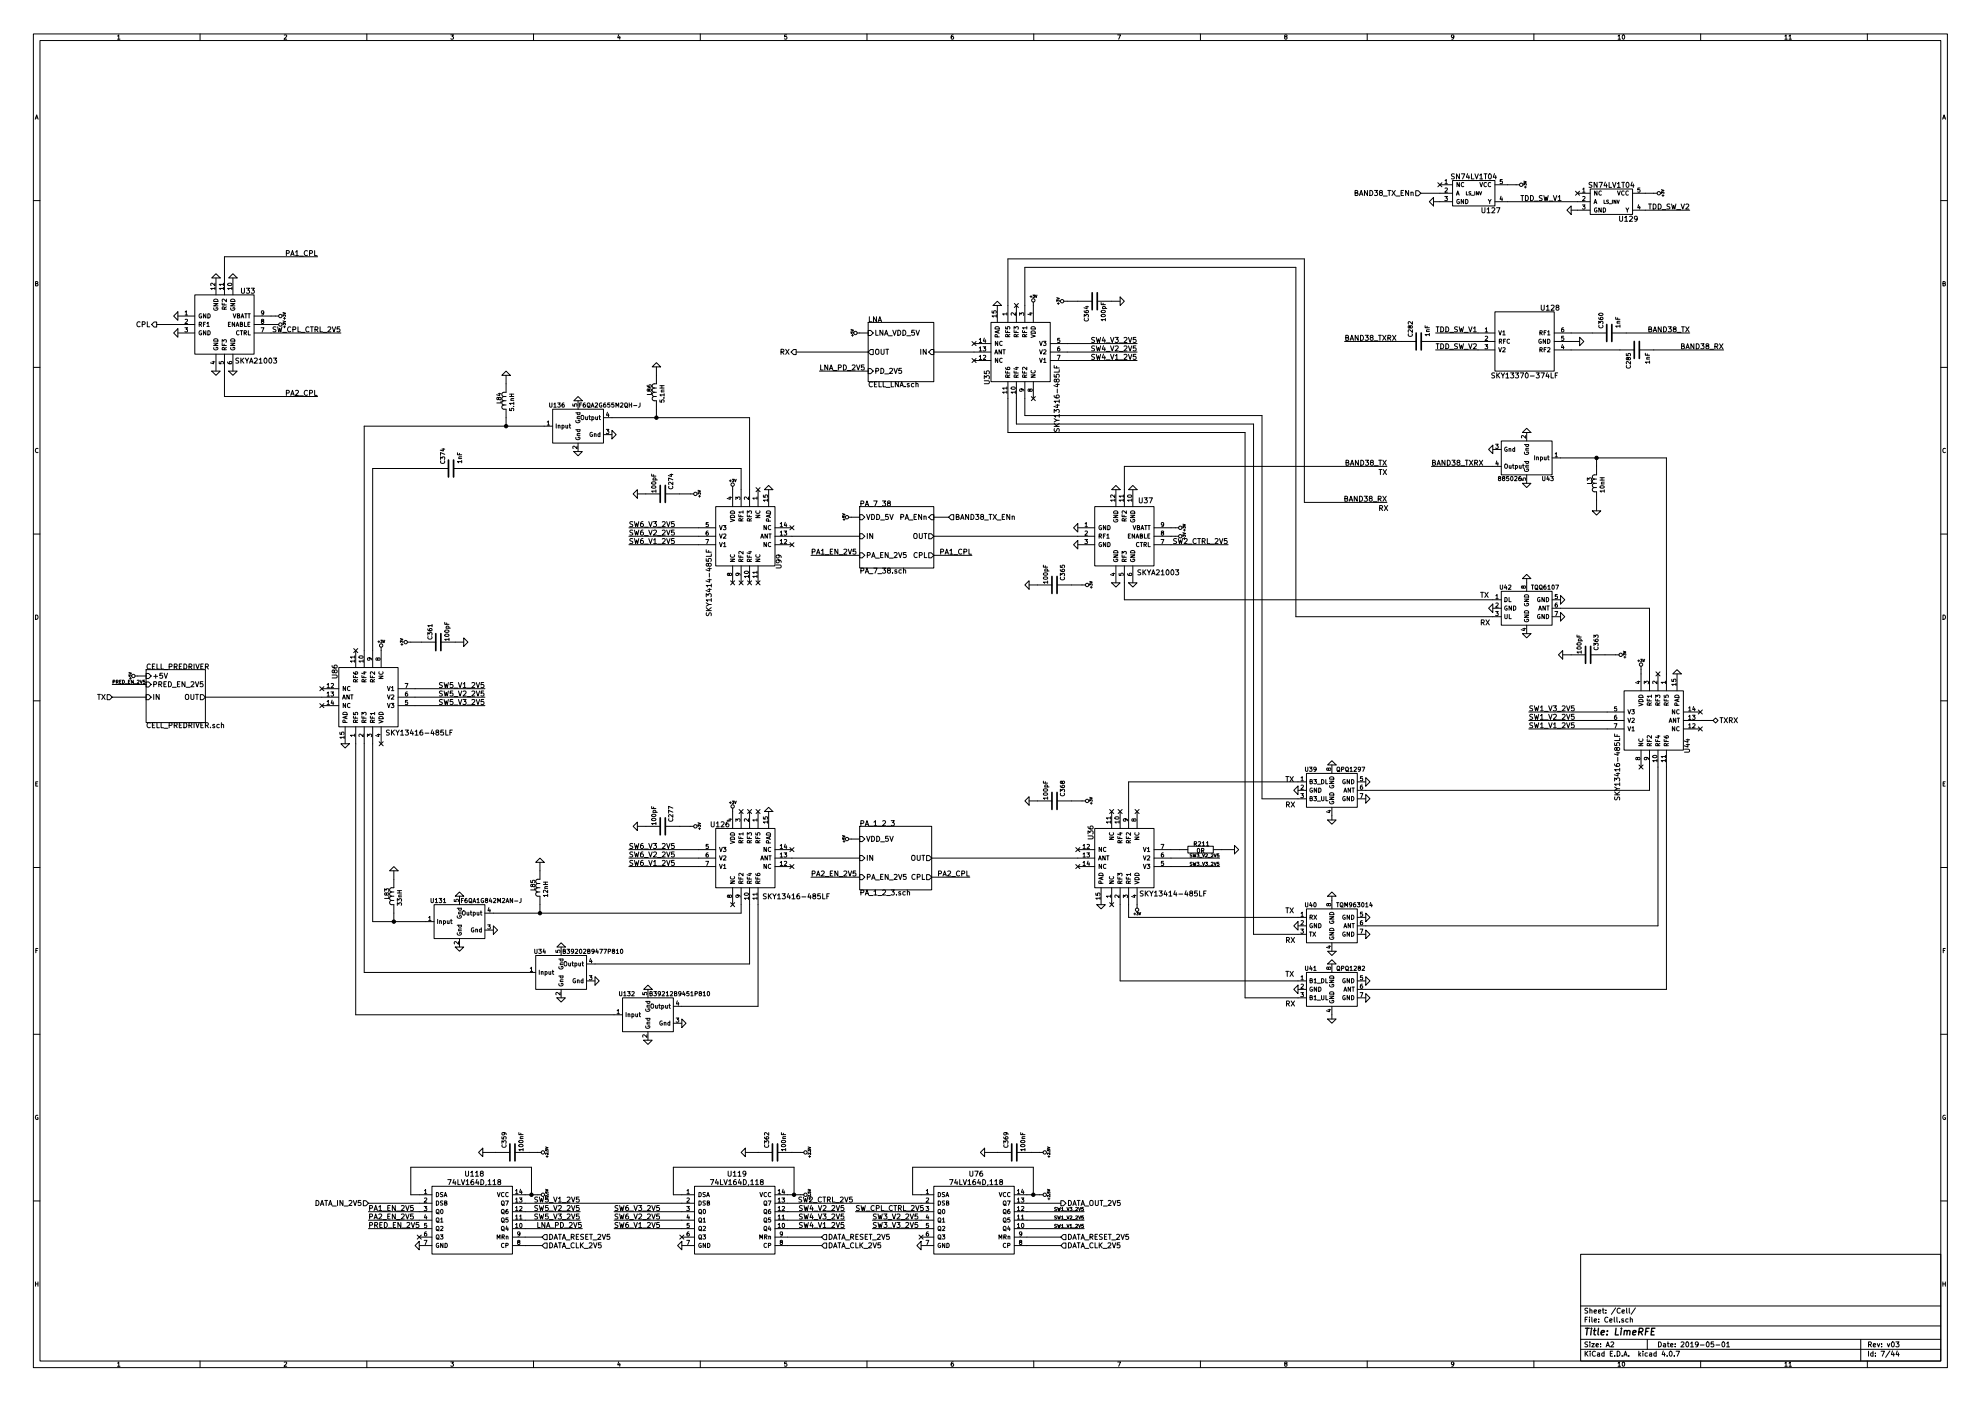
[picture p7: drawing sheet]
<svg xmlns="http://www.w3.org/2000/svg" width="594mm" height="420mm" viewBox="0 0 594 420" stroke-linecap="round" stroke-linejoin="round" font-family="sans-serif">
<g fill="none" stroke="#000" stroke-width=".3">
<path d="M10 10.2h574v400h-574zM12 12.2h570v396h-570zM35.3 10.8l.3-.3v1.3M35.3 11.8h.7M60 10.2v2M85.2 10.6l.5-.1 .3 .3-.8 1h.8M110 10.2v2M135.2 10.5h.8l-.4 .4 .4 .3-.1 .4h-.7M160 10.2v2M185.5 10.4l-.3 .9h.8M185.9 10.9v.9M210 10.2v2"/>
<path d="M235.9 10.5h-.6v.6l.6-.1 .1 .5-.3 .3-.4-.2M260 10.2v2M285.9 10.5l-.6 .3-.1 .7 .3 .3 .4-.2v-.6l-.4-.1-.3 .3M310 10.2v2M335.2 10.5h.8l-.5 1.3M360 10.2v2M385.5 11l-.3-.2 .3-.3h.4v.4a.5 .5 0 0 0-.5 .2 .5 .5 0 0 0 0 .6l.3 .1 .3-.3-.3-.5M410 10.2v2M436 11l-.3 .2h-.3l-.1-.6 .4-.1 .3 .2-.2 .9-.4 .2M460 10.2v2M485.2 10.8l.4-.3v1.3M485.2 11.8h.8"/>
<path d="M486.6 10.6l.2-.1a.62 .62 0 0 1 .4 .6 .62 .62 0 0 1-.5 .6l-.2-.5zM510 10.2v2M535.3 10.8l.3-.3v1.3M535.3 11.8h.7M536.5 10.8l.4-.3v1.3M536.5 11.8h.7M560 10.2v2M10.6 35.8l.4-1.3 .4 1.3M10.7 35.4h.6M582.6 35.8l.4-1.3 .4 1.3M582.7 35.4h.6M406.4 57.9l.6-.1 .1-.5-.7-.2v1.5h.6l.3-.5-.4-.2"/>
<path d="M407.7 58.6l.5-1.5 .5 1.5M407.8 58.2h.8M410.1 57.1v1.5l-.9-1.5v1.5M410.8 57.1a.77 .77 0 0 1 .9 .8 .77 .77 0 0 1-.9 .7zM412.2 57.1h.9l-.5 .6 .5 .3v.5l-.3 .1-.6-.1M414 57.8l-.3-.3 .1-.2 .6-.1 .1 .4-.8 .5 .3 .5 .6-.2-.3-.6M414.9 58.8h1.1M416.2 57.1h.8M416.6 57.1v1.5M417.4 57.1l1 1.5M418.4 57.1l-1 1.5M418.6 58.8h1.2"/>
<path d="M420.2 57.9h.5M420.9 57.1h-.7v1.5h.7M422.4 57.1v1.5l-.9-1.5v1.5M423.1 57.8l.6-.1 .1 .9M423.1 57.6v1M424.6 57.2h.7l.8 .8-.8 .7h-.7zM426.1 58h9.5M429.9 59.2v2.6l-1.3-1.3zM431.2 54.8l1.2 1.2M431.8 55.4h3.8M432.4 54.8l-1.2 1.2M433.3 58.9h.8l-.5 .5 .4 .1v.6h-.7"/>
<path d="M433.3 54.2l.4-.4v1.3M433.3 56.5l.5-.1 .3 .3-.8 .9h.8M433.3 55.1h.8M435.6 54.1h12.7v7.7h-12.7zM436.1 52.2l-.8 .1a.63 .63 0 0 0 .8 .8l-.1 .5h-.7M436.8 58.5l.4-1.2 .4 1.2M436.9 58.2h.6M437.6 59.9a.57 .57 0 0 0-.7 .5 .57 .57 0 0 0 .7 .6v-.5h-.2M437.6 54.7v1.3l-.7-1.3v1.3M437.7 52.1v1.6l-.9-1.6v1.6M438.3 52.1h1l-.7 1.6M438.9 59.8v1.3l-.7-1.3v1.3"/>
<path d="M439 54.8a.56 .56 0 0 0-.8 .6 .56 .56 0 0 0 .8 .5M439.5 59.8a.64 .64 0 0 1 .7 .6 .64 .64 0 0 1-.7 .7zM439.8 57.5v1h.4M440.1 52.1l-.3 1.1h.9M440.5 52.6v1.1M441.1 57.5l-.6 .2 .6 .6-.6 .1M441.3 52.1v1.6h.7M441.3 58.6h.7M442.3 57.5v1M442.3 52.1l.5 1.6 .5-1.6M443.3 57.5v1l-.6-1v1M443.7 57.5l.3 1 .3-1"/>
<path d="M443.7 52.6l.5-.5v1.6M443.7 53.7h.9M443.8 54.7l.4 1.3 .4-1.3M445.1 52.1h.8M445.5 52.1v1.6M445.8 54.8a.56 .56 0 0 0-.8 .6 .56 .56 0 0 0 .8 .5M446.3 59.8l.4 .7 .5-.7M446.5 52.3l.2-.2a.74 .74 0 0 1 .6 .8 .74 .74 0 0 1-.7 .7l-.2-.5zM447 54.8a.56 .56 0 0 0-.7 .6 .56 .56 0 0 0 .7 .5M448.2 52.1l-.4 1.1h1M448.3 55.4h7.4M448.5 52.6v1.1"/>
<path d="M450.1 58.8l-.2 1h.7M450.4 59.3v.9M450.5 53.8h-.6v.6h.6v.6h-.6M456.1 58.6h.8M456.5 58.6v1.6M457 55.5v-.4l.3 .2 .1-.2h.3v.4M457 54.3l.7 .3-.7 .2M457.1 56.1h.6M457.4 55.8v.6M457.5 58.6a.77 .77 0 0 1 .8 .8 .77 .77 0 0 1-.8 .8zM459 58.6a.77 .77 0 0 1 .9 .8 .77 .77 0 0 1-.9 .8zM462.5 58.7l-.8 .1a.63 .63 0 0 0 .7 .8l-.1 .5h-.7"/>
<path d="M463 58.6l.3 1.6 .3-1.1 .3 1.1 .4-1.6M465.8 58.6l.5 1.6 .6-1.6M467.3 59.1l.4-.5v1.6M472.5 57.3l1.2 1.3M473.1 58h3.8M473.7 57.3l-1.2 1.3M474.6 56.7l.4-.3v1.2M474.6 59l.5-.1 .2 .4-.8 .9h.8M474.6 57.6h.7M476.9 56.7h12.7v7.6h-12.7zM477.4 54.8h-.8a.63 .63 0 0 0 .7 .8v.5h-.8M478.9 57.3v1.2l-.7-1.2v1.2"/>
<path d="M478.9 54.7v1.5l-.8-1.5v1.5M479.5 54.7h1l-.6 1.5M480.2 57.4a.56 .56 0 0 0-.7 .5 .56 .56 0 0 0 .7 .5M481.4 54.6l-.4 1.1h1M481.8 55.2v1M482.5 54.7v1.5h.8M483.6 54.7l.5 1.5 .5-1.5M485 55.1l.5-.4v1.5M485 56.2h.9M485.1 57.3l.4 1.2 .4-1.2M486.3 54.7h.9M486.8 54.7v1.5"/>
<path d="M487 57.4a.56 .56 0 0 0-.7 .5 .56 .56 0 0 0 .7 .5M487.8 54.8l.2-.1a.74 .74 0 0 1 .6 .8 .74 .74 0 0 1-.7 .6l-.3-.5zM488.3 57.4a.56 .56 0 0 0-.8 .5 .56 .56 0 0 0 .8 .5M489.5 54.6l-.4 1.1h.9M489.6 58h7.4M489.8 55.2v1M491.8 56.4h-.6l-.1 .6h.7v.5h-.7M498.2 58.1v-.5l.3 .3 .2-.3h.2v.5M498.2 56.9l.8 .2-.8 .3M498.4 58.6h.6M498.7 58.4v.5M10 60.2h2"/>
<path d="M85.9 76l.7-.1 .1-.6-.8-.1v1.5M87.2 76.7l.5-1.5 .5 1.5M87.3 76.2h.8M88.6 75.6l.5-.4v1.5M88.6 76.7h.9M89.8 76.8h1.2M92.2 75.3a.68 .68 0 0 0-1 .6 .68 .68 0 0 0 1 .6M92.8 76l.8-.1v-.6l-.8-.1v1.5M94.4 75.2v1.5h.7M95.2 77h-27.9v11.4M429.9 60.5h5.7M444.4 62.3v1.2l.3 .3 .6-.3v-1.2"/>
<path d="M445.9 62.7l.5-.4v1.5M445.9 63.8h.9M446.7 60.5v.6M447.4 62.5l.6-.2 .3 .4-1 1.1h1M448.3 60.5h28.6M448.8 62.3h1l-.7 1.5M460.1 60.3h1.2M464.5 60.3h1.2M467.3 60.2h.8M469.9 63l1.3-1.2v2.5zM471.2 63h5.7M474.5 61.5h.8l-.4 .4 .4 .1v.6h-.8"/>
<path d="M478 61.1l.4-1.3 .5 1.3M478.2 60.7h.5M478.9 62.4a.57 .57 0 0 0-.8 .6 .57 .57 0 0 0 .8 .5v-.4h-.2M480.2 62.3v1.3l-.7-1.3v1.3M480.8 62.3a.64 .64 0 0 1 .7 .7 .64 .64 0 0 1-.7 .6zM481 60v1h.5M482.4 60.1l-.6 .1 .6 .6-.6 .2M482.5 61.1h.8M483.5 60v1M484.6 60v1l-.6-1v1M484.9 60l.4 1 .3-1M485.7 64.8v1.3l.3 .3 .6-.3v-1.3"/>
<path d="M487.2 65.3l.5-.5v1.6M487.2 66.4h.9M487.6 62.3l.4 .7 .4-.7M488 63v.6M488.7 65l.6-.2 .3 .5-1 1.1h1M489.6 63h17.1M491 65.5l-.3 .3-.6-.3 .1-.5 .5-.2a.96 .96 0 0 1-.1 1.6h-.3M491.4 61.4l-.3 .9h.8M491.7 61.9v.8M494.4 61.2h.8M494.8 61.2v1.5M495.8 61.2a.77 .77 0 0 1 .9 .7 .77 .77 0 0 1-.9 .8z"/>
<path d="M497.3 61.2a.77 .77 0 0 1 .9 .7 .77 .77 0 0 1-.9 .8zM498.4 62.9h1.2M500.8 61.3h-.8a.63 .63 0 0 0 .7 .8l-.1 .5h-.7M501.3 61.2l.3 1.5 .3-1.1 .3 1.1 .4-1.5M502.8 62.9h1.2M504.1 61.2l.5 1.5 .6-1.5M505.6 61.3l.5-.1 .4 .4-1 1.1h1M582 60.2h2M10.7 85.1l.5-.1 .1-.5-.6-.1v1.3h.5l.2-.4-.3-.2M42 96.6a.68 .68 0 0 0-1 .6 .68 .68 0 0 0 1 .7M42.6 97.3l.8-.1 .1-.6-.9-.1v1.5M44.2 96.5v1.5h.7"/>
<path d="M45.5 97.3l.7-.7h.8v1.5h-.8zM47 97.3h11.4M52.1 94.8l1.2-1.3v2.6zM52.1 99.9l1.2-1.3v2.5zM53.3 94.8h5.1M53.3 99.9h5.1M55.4 98.3h.8l-.4 .5 .4 .1v.5h-.8M55.5 93.6l.4-.4v1.3M55.5 95.9l.5-.2 .2 .4-.8 .9h.8M55.5 94.5h.7M58.4 88.4h17.8v17.8h-17.8zM59.7 97.3l.7-.1v-.5l-.7-.1v1.3"/>
<path d="M60 97.3l.5 .6M60.4 94.1a.57 .57 0 0 0-.7 .6 .57 .57 0 0 0 .8 .5v-.4h-.3M60.4 99.2a.57 .57 0 0 0-.7 .6 .57 .57 0 0 0 .8 .5v-.4h-.3M61 97.2h.4M61.6 96.6h-.6v1.3M61.7 94.1v1.3l-.7-1.3v1.3M61.7 99.2v1.2l-.7-1.2v1.2M62.1 97l.3-.4v1.3M62.1 97.9h.7M62.3 94.1a.64 .64 0 0 1 .8 .6 .64 .64 0 0 1-.8 .7zM62.3 99.2a.64 .64 0 0 1 .8 .6 .64 .64 0 0 1-.8 .6zM63.5 83.4l1.3-1.3 1.2 1.3z"/>
<path d="M64.1 91h1.3l-1.3 .7h1.3M64.1 92.3a.57 .57 0 0 0 .6 .8 .57 .57 0 0 0 .5-.8h-.4v.2M64.3 89.8a.67 .67 0 0 1 .7-.1 .67 .67 0 0 1 .4 .7h-1.3zM64.5 86.5h-1.3l.4 .4M64.5 84.9v.8l-.9-.8-.4 .3 .1 .4M64.5 86.1v.8M64.8 83.4v5M66.6 90.8v.7h1.3M67 86.5h-1.3l.4 .4M67 85.3h-1.3l.4 .3M67 84.9v.7M67 86.1v.8"/>
<path d="M67.2 91v.5M67.3 92.7l-.1-.6h-.5l-.1 .6h1.3M67.9 89.7v.8l-.9-.8-.4 .2 .1 .5M67.9 92l-.6 .4M68.4 85.1a.69 .69 0 0 1 1.1 .3 .66 .66 0 0 1-.7 .3 .66 .66 0 0 1-.5-.6zM68.5 97.2h.4M68.6 83.4l1.2-1.3 1.3 1.3zM69.1 96.6h-.6v1.3h.6M69.2 91h1.2l-1.2 .7h1.2M69.2 92.3a.57 .57 0 0 0 .6 .8 .57 .57 0 0 0 .5-.8h-.4v.2M69.3 89.8a.67 .67 0 0 1 .8-.1 .67 .67 0 0 1 .3 .7h-1.2zM69.5 86.5h-1.2l.3 .4"/>
<path d="M69.5 86.1v.8M69.8 83.4v5M69.9 94.1l.4 1.3 .5-1.3M70.4 96.6v1.3l-.8-1.3v1.3M70.8 97.9l.4-1.3 .4 1.3M70.9 97.5h.6M71.2 94.7l.6-.1v-.4l-.6-.1v1.3h.5l.2-.5-.3-.2M71.7 99.3a.56 .56 0 0 0-.8 .5 .56 .56 0 0 0 .8 .5M72.1 97.2l.6-.1v-.4l-.6-.1v1.3h.4l.3-.4-.3-.3M72.1 99.2h.7M72.3 95.4l.4-1.3 .4 1.3M72.4 86.4v1.3l.3 .3 .6-.3v-1.3"/>
<path d="M72.4 99.2v1.2M72.4 95h.6M73.2 99.8h.6l.1-.5-.7-.1v1.2M73.3 96.6v1.3h.6M73.4 94.1h.7M73.5 99.8l.4 .6M73.7 94.1v1.3M73.9 86.4h.9l-.5 .6 .5 .3v.5l-.3 .2-.6-.2M74.3 97.2h.5M74.3 94.1h.8M74.5 99.2v1.2h.6M74.7 94.1v1.3"/>
<path d="M75 96.6h-.7v1.3h.7M75.3 86.4h1l-.5 .6 .5 .3-.1 .5-.2 .2-.7-.2M76.2 94.8h7.4M76.2 97.3h7.4M76.2 99.9h26M78.3 98.3h.8l-.5 1.3M78.6 96.3l-.2-.2 .2-.4 .4 .2v.3a.52 .52 0 0 0-.5 .1 .52 .52 0 0 0-.1 .6h.6l-.1-.6M79.1 93.7l-.2 .3-.4-.1-.1-.6 .5-.1 .2 .2-.1 .8-.5 .3M82.8 98.1l-.9 .1a.63 .63 0 0 0 .8 .7l-.1 .6h-.7M83.3 98l.3 1.5 .3-1.1 .3 1.1 .4-1.5M84.8 99.7h1.2M84.9 94.9v-.5l.2 .3 .2-.3 .2 .1v.4"/>
<path d="M84.9 93.7l.7 .2-.7 .3M84.9 97.5v-.5l.2 .2 .2-.2h.2v.5M84.9 96.2l.7 .3-.7 .2M85 98h.6M85 95.5h.6M85.3 95.2v.6M85.3 97.7v.6M87.2 98.2a.68 .68 0 0 0-1 .6 .68 .68 0 0 0 1 .6M87.8 98.8l.8-.1v-.5l-.8-.2v1.5M89.4 98v1.5h.7M90.2 99.7h1.2M92.7 98.2a.68 .68 0 0 0-1 .6 .68 .68 0 0 0 1 .6"/>
<path d="M93.1 98h.9M93.5 98v1.5M94.5 98.8l.7-.1 .1-.5-.8-.2v1.5M94.8 98.8l.6 .7M96 98v1.5h.7M96.9 99.7h1.1M98.3 98.2l.6-.2 .3 .4-.9 1.1h.9M99.6 98l.6 1.5 .5-1.5M101.9 98h-.8v.7h.7l.2 .6-.3 .2-.6-.1M255.2 99.6v.3h.3v-.3l.3-.1 .1 .4M255.2 98.8l.8 .2-.8 .3M257 99.9h3.3"/>
<path d="M260.3 96.7h19.7v17.8h-19.7zM260.3 99.1h.8l.8 .8-.8 .7h-.8zM260.7 95v1.5h.7M262.6 99v1.6h.8M262.8 95v1.5l-.8-1.5v1.5M263.3 96.5l.6-1.5 .5 1.5M263.5 96.1h.7M264.8 99v1.6l-.9-1.6v1.6M267.7 99l.5 1.6 .6-1.6M269.2 99a.77 .77 0 0 1 .9 .8 .77 .77 0 0 1-.9 .8zM270.8 99a.77 .77 0 0 1 .9 .8 .77 .77 0 0 1-.9 .8zM274.2 99h-.7l-.1 .8 .7-.1 .2 .6-.3 .3-.6-.2"/>
<path d="M274.7 99l.5 1.6 .5-1.6M297.2 96.7h17.8v17.8h-17.8zM297.5 93.2v.6l.6 .1v-.7h.6v.7M297.8 91.6l1.3-1.3 1.3 1.3zM298.4 98.2a.69 .69 0 0 1 .8-.2 .69 .69 0 0 1 .5 .7h-1.3zM298.8 94.8h-1.3l.4 .3M298.8 94.4v.7M299.1 91.6v5.1M299.3 99.2v.6M299.7 99.1l-1.3 .4 1.3 .4M301.6 99.1v.6h1.2M301.6 98v.6l.6 .1v-.7h.5v.7"/>
<path d="M302 94.1h-1.3l.3 .4M302 93.8v.7M302.2 99.3v.4M302.3 96.7v-19.1h88.9v73.1h24.7M304.1 99.1v.6h1.3M304.1 98.7v-.7l.5 .4 .1-.4h.6v.7M304.2 91l1.2 1.2M304.5 93.8v.8l-.9-.8-.4 .2 .1 .5M304.7 99.3v.4M304.8 91.6v5.1M305.4 91l-1.2 1.2M305.8 94.6v-.8l.4 .4 .1-.4h.6v.8"/>
<path d="M306.7 99.1v.6h1.2M307.2 99.3v.4M307.3 96.7v-16.5h81.3v104.8h61.6M307.9 98.3h-1.2l.3 .4M307.9 98v.7M308.7 93.9h.9M308.9 88.9h.6M309.1 93.7v.8l-.9-.3M309.2 88.7v.5M309.2 99.5a.69 .69 0 0 1 .8-.2 .69 .69 0 0 1 .5 .6h-1.3zM309.2 98.2a.69 .69 0 0 1 .8-.2 .69 .69 0 0 1 .5 .7h-1.3zM309.8 88.5h.4l-.2 .3 .2 .1v.3h-.4"/>
<path d="M309.9 90.6v6.1M310.5 88.5l.2 .7 .3-.7M316.9 90.5v-.5l.3 .2 .1-.2h.3v.5M316.9 89.2l.8 .3-.8 .3M317.1 91h.6M317.4 90.7v.6M319 90.3h8.5M325.1 95.1v-.8l.5 .4 .1-.3h.6v.7M325.1 93.2l.4 .5 .7 .1 .2-.2-.1-.5-.6 .1-.1 .4 .3 .2M325.2 95.5a.56 .56 0 0 0 .6 .8 .56 .56 0 0 0 .5-.8M325.6 92h.8M326 91.8v.8l-.9-.3"/>
<path d="M329.1 90.3h6.8M330.2 90.7v.7h1.3M330.3 94.5a.76 .76 0 0 1 1.2 .2 .66 .66 0 0 1-.7 .3 .66 .66 0 0 1-.5-.5zM330.3 93.2a.76 .76 0 0 1 1.2 .3 .66 .66 0 0 1-.7 .3 .66 .66 0 0 1-.5-.6zM330.6 92.5h1.3M330.7 92.5l-.1-.4 .3-.2 .5 .1v.5M330.8 90.9v.5M331.5 95.9h-1.3l.4 .3M331.5 95.5v.7M335.9 89.1l1.3 1.2-1.3 1.3zM422.8 97.9l.6-.2v.6a.52 .52 0 0 1-.5 0 .52 .52 0 0 1-.2-.6h-.3l-.1 .5 .2 .2 .3-.2M423.6 98.9v.8l-.9-.8-.4 .2 .1 .5"/>
<path d="M423.6 96.5v.7l-.9-.7-.4 .2 .1 .5M427.4 97.7v.6h1.3M427.8 99.4h.9M428 97.9v.4M428.7 98.9h-.8v.5M428.7 100v.7M430.5 99.9h17.8M430.7 98h.8M431.1 98v1.5M432.1 98a.77 .77 0 0 1 .8 .8 .77 .77 0 0 1-.8 .7zM433.6 98a.77 .77 0 0 1 .9 .8 .77 .77 0 0 1-.9 .7zM434.7 99.7h1.2"/>
<path d="M437.1 98.1l-.8 .1a.63 .63 0 0 0 .7 .7l-.1 .6h-.7M437.6 98l.3 1.5 .3-1.1 .3 1.1 .4-1.5M439.1 99.7h1.2M440.4 98l.5 1.5 .6-1.5M441.9 98.4l.4-.4v1.5M441.9 99.5h.8M445.4 98.6l.4-.3v1.3M445.4 99.6h.7M448.3 93.5h17.8v17.8h-17.8zM449.5 99.2l.4 1.2 .4-1.2M450.7 99.5l.3-.3v1.2M461.8 99.8h.6l.1-.5-.7-.1v1.2"/>
<path d="M462.1 99.8l.4 .6M462.2 91.5v1.3l.3 .2 .6-.2v-1.3M463.1 99.8h.4M463.7 99.2h-.6v1.2M463.7 91.9l.5-.4v1.5M463.7 93h.9M464.1 99.5l.4-.3v1.2M465.2 91.7l.6-.2 .3 .4-1 1.1h1M466.1 99.9h15.7M466.9 92.2l-.3-.3 .1-.2 .7-.1v.4l-.8 .4 .3 .6 .6-.2-.3-.6M468.9 98.3l-.6 .3v.7l.2 .3 .4-.2v-.6h-.4l-.2 .2M479.5 97.1v-.7l.4 .4 .1-.4h.6v.7"/>
<path d="M479.5 95.3l.3 .5 .7 .1 .2-.3-.1-.4-.6 .1-.1 .3 .3 .3M479.5 94.1a.76 .76 0 0 1 1.2 .3 .66 .66 0 0 1-.7 .3 .66 .66 0 0 1-.5-.6zM479.6 97.6a.56 .56 0 0 0 .5 .7 .56 .56 0 0 0 .5-.7M483.4 99.9h23.3M484.5 95.1v.6h1.3M484.9 96.9h.9M485.1 95.3v.4M485.8 97.8h-1.3l.4 .4M485.8 96.4h-.8l.1 .5M485.8 97.5v.7M494.5 98.7h.6l.1-.5-.7-.2v1.5h.5l.4-.5-.4-.3M495.8 99.5l.5-1.5 .5 1.5"/>
<path d="M495.9 99.1h.7M498.2 98v1.5l-.9-1.5v1.5M498.9 98a.77 .77 0 0 1 .9 .8 .77 .77 0 0 1-.9 .7zM500.3 98h.9l-.5 .6 .5 .3-.1 .5-.2 .1-.6-.1M502.1 98.7l-.3-.3 .1-.2 .6-.1 .1 .4-.8 .4 .3 .6 .6-.2-.3-.6M502.9 99.7h1.2M504.3 98h.8M504.7 98v1.5M505.5 98l1 1.5M506.5 98l-1 1.5M582.7 85.1l.5-.1 .1-.5-.6-.1v1.3h.5l.2-.4-.3-.2M10 110.2h2"/>
<path d="M63.5 111.3h2.5l-1.2 1.3zM63.6 108.5h.9M64 108.3v.8l-.9-.3M64.1 102.9h1.3l-1.3 .7h1.3M64.1 104.2a.57 .57 0 0 0 .6 .8 .57 .57 0 0 0 .5-.8h-.4v.2M64.3 101.7a.67 .67 0 0 1 .7-.1 .67 .67 0 0 1 .4 .7h-1.3zM64.8 106.2v5.1M65.7 108.4v.7h.6v-.7h.6v.7M66.6 103v.6h1.3M66.6 102.7v-.8l.5 .4 .1-.4h.6v.8M67.2 103.2v.4M67.3 104.9l-.1-.6-.5-.1-.1 .7h1.3"/>
<path d="M67.3 106.2v12.7h27.9M67.9 104.2l-.6 .4M68.3 108.5l.3 .6h.7l.2-.2-.1-.5-.6 .1v.4l.2 .2M68.6 111.3h2.5l-1.3 1.3zM69.2 102.9h1.2l-1.2 .7h1.2M69.2 104.2a.57 .57 0 0 0 .6 .8 .57 .57 0 0 0 .5-.8h-.4v.2M69.3 101.7a.67 .67 0 0 1 .8-.1 .67 .67 0 0 1 .3 .7h-1.2zM69.8 106.2v5.1M71.6 107.5h-.8a.63 .63 0 0 0 .7 .8v.5h-.8M72.2 107.4v1.5M72.5 108l.6 .9M73.1 107.4l-.9 .8"/>
<path d="M73.6 107.4l.5 .8 .5-.8M74.1 108.2v.7M74.9 108.9l.5-1.5 .5 1.5M75 108.5h.7M76.3 107.5l.6-.1 .3 .4-1 1.1h1M77.7 107.8l.5-.4v1.5M77.7 108.9h.9M79.4 107.5l.2-.1a.74 .74 0 0 1 .5 .8 .74 .74 0 0 1-.7 .6l-.2-.5zM80.8 107.5l.2-.1a.74 .74 0 0 1 .5 .8 .74 .74 0 0 1-.7 .6l-.2-.5zM82 107.4h1l-.6 .6 .6 .2-.1 .6-.2 .1-.7-.1M85.9 117.9l.7-.1 .1-.6-.8-.1v1.5M87.2 118.6l.5-1.5 .5 1.5"/>
<path d="M87.3 118.2h.8M88.6 117.2l.6-.1 .3 .4-.9 1.1h.9M89.8 118.7h1.2M92.2 117.2a.68 .68 0 0 0-1 .6 .68 .68 0 0 0 1 .6M92.8 117.9l.8-.1v-.6l-.8-.1v1.5M94.4 117.1v1.5h.7M149.4 118.1h.9M149.5 119.4l.6-.2v.6a.52 .52 0 0 1-.5 0 .52 .52 0 0 1-.2-.6h-.3l-.1 .5 .2 .2 .3-.2M149.8 117.9v.8l-.9-.3M151.1 118.9l-.4 .2-.2 .3 .2 .6 .4 .2M151.1 118.9h.7M151.8 111.3l1.2 1.3h-2.5z"/>
<path d="M151.8 112.6v5l-.9 .1-.4 .5 .2 .5 .4 .2M152.8 118.9h1.3M152.8 118.2h1.3M153.4 118.2v.7M154.1 119.5l-.8 .1v.5M194.1 115.5l.3 .6h.7l.3-.2-.2-.4h-.6v.4l.2 .2M194.6 116.9l.6-.2v.6a.52 .52 0 0 1-.5-.1 .52 .52 0 0 1-.2-.5h-.3l-.1 .4 .2 .2 .3-.2M195.4 117.7v.6h-1.3M195.6 110l1.2-1.2 1.3 1.2zM196.2 118.9l-.4 .2-.2 .6 .4 .5h.8v5.1M196.2 117.6l-.4 .2-.2 .4 .2 .5 .4 .2M196.2 116.4l-.4 .2-.2 .3 .2 .6 .4 .1"/>
<path d="M196.2 118.9h.6M196.2 117.6h.6M196.2 116.4h.6M196.8 110v5.1l-.9 .1-.3 .4 .2 .6 .4 .2M197.9 120v.6h.6v-.6h.5v.6M197.9 116.4h1.3M197.9 115.7h1.3M198.3 117.5h.9M198.5 115.7v.7M199 119.3h.2M199.2 118.4h-1.3l.3 .4M199.2 117h-.8v.5"/>
<path d="M199.2 118.1v.7M234.2 105.6l.7-.1 .1-.6-.8-.2v1.6M234.6 105.6l.5 .7M235.6 104.7l1 1.6M236.6 104.7l-1 1.6M237.2 105.6l.8-.8h.8v1.5h-.8zM238.8 105.6h21.5M245.7 111.3h14.6M246.1 109.4v1.6h.7M248.2 109.4v1.6l-.9-1.6v1.6M248.7 111l.6-1.6 .5 1.6M248.9 110.5h.7"/>
<path d="M249.9 111.1h1.2M251.4 110.3l.7-.1 .1-.6-.8-.2v1.6M252.9 109.4a.77 .77 0 0 1 .9 .8 .77 .77 0 0 1-.9 .8zM254.1 111.1h1.2M255.4 100.6h.6M255.5 109.6l.6-.2 .3 .5-.9 1.1h.9M255.7 100.3v.6M256.9 109.4l.5 1.6 .5-1.6M259.1 109.4h-.7l-.1 .8 .7-.1 .2 .6-.3 .3-.6-.2M260.3 110.5h.8l.8 .8-.8 .8h-.8zM261.1 104.8h.8v1.5h-.8l-.8-.7zM261.6 114.6a.68 .68 0 0 0-1 .7 .68 .68 0 0 0 1 .6"/>
<path d="M262.2 115.2h.5M262.6 105l.3-.3 .6 .3-.1 1.2-.8-.1zM262.6 111.3l.8-.1v-.6l-.8-.1v1.5M263 114.5h-.8v1.5h.8M263.6 114.5v1.5h.7M264.2 110.5a.77 .77 0 0 1 .9 .7 .77 .77 0 0 1-.9 .8zM264.2 104.7v1.3l.3 .3 .6-.3v-1.3M264.8 114.5v1.5h.8M265.3 100.6l.5-1.6 .5 1.6M265.3 112.1h1.2M265.4 100.1h.7M265.6 104.7h.9"/>
<path d="M265.7 116.2h1.2M266.1 104.7v1.6M266.4 100.7h1.2M266.8 110.6l.6-.1 .3 .4-1 1.1h1M267.3 114.5v1.5h.7M268.1 110.5l.5 1.5 .5-1.5M269.4 114.5v1.5l-.9-1.5v1.5M269.9 116l.5-1.5 .5 1.5M270 115.6h.8M270.3 110.5h-.7l-.1 .7 .8-.1 .1 .6-.3 .3-.6-.2M271.4 115.9v.1M271.9 100.7h1.2"/>
<path d="M272.6 115.1l-.3-.1-.2 .2 .5 .4v.3h-.5M274 115.1l-.4-.1-.3 .3 .2 .6h.5M274.7 115.2l.6-.1v.9M274.7 114.5v1.5M276.1 104.7v1.6M277.7 104.7v1.6l-.8-1.6v1.6M279.3 104.8h.7v1.5h-.7l-.8-.7zM280 105.6h17.2M291.5 107.5l1.2 1.2M291.5 102.4l1.2 1.2M292.1 103h5.1M292.1 108.1h5.1"/>
<path d="M292.7 107.5l-1.2 1.2M292.7 102.4l-1.2 1.2M293.7 106.9l.3-.4v1.3M293.7 104.4l.3-.4v1.3M293.7 101.8l.3-.3v1.2M293.7 107.8h.7M293.7 105.3h.7M293.7 102.7h.7M294.8 104h.8l-.4 .5 .4 .1v.5h-.8M294.9 106.6l.5-.1 .2 .4-.8 .9h.8M295.2 101.4l-.3 .9h.8M295.2 114.2h1.2l.3 .3-.3 .6h-1.2"/>
<path d="M295.2 113.6v-.9l.6 .5 .2-.5h.5l.2 .3-.2 .6M295.2 111.3v.7l.7 .1-.1-.7 .6-.2 .3 .3-.2 .6M295.5 101.9v.8M298.3 106.2l.4-1.3 .5 1.3M298.4 105.8h.6M299.1 101l-.1-.6h-.5l-.1 .6h1.3M299.2 107.4v1.3l-.7-1.3v1.3M299.2 102.4v1.2l-.7-1.2v1.2M300.3 104.9v1.3l-.7-1.3v1.3M300.5 107.5a.56 .56 0 0 0-.7 .6 .56 .56 0 0 0 .7 .5M300.5 102.5a.56 .56 0 0 0-.7 .5 .56 .56 0 0 0 .7 .5M300.7 104.9h.7"/>
<path d="M301.1 104.9v1.3M301.6 111.3v.6h1.2M301.6 110.3l.3 .5h.7l.2-.2-.1-.4-.6 .1v.3l.2 .2M302 117.6h-1.3l.3 .4M302 116.4h-1.3l.3 .4M302 116v.8M302 117.3v.7M302.2 111.4v.5M302.2 101v-.6l-.5-.1-.1 .7h1.2M302.2 113.1v-.6h-.5l-.1 .6h1.2M302.3 114.5v15.2h71.1v169.6h18.4M302.8 100.3l-.6 .4"/>
<path d="M302.8 112.4l-.6 .4M303.3 116.2a.76 .76 0 0 1 1.2 .3 .66 .66 0 0 1-.7 .3 .66 .66 0 0 1-.5-.6zM304.1 111.3v.6h1.3M304.5 117.6h-1.3l.4 .4M304.5 117.3v.7M304.5 110.3h.9M304.7 111.4v.5M304.8 101l-.1-.6-.5-.1-.1 .7h1.3M304.8 113.1l-.1-.6h-.5l-.1 .6h1.3M304.8 114.5v12.7h71.1v153h15.9M305 110.1v.7l-1-.2M305.4 100.3l-.6 .4"/>
<path d="M305.4 112.4l-.6 .4M306.3 116.7l.3 .2-.1 .4h-.6l-.1-.4 .2-.2h.7l.3 .6M306.7 111.3v.6h1.2M307.2 111.4v.5M307.3 101l-.1-.6-.4-.1-.1 .7h1.2M307.3 113.1l-.1-.6h-.4l-.1 .6h1.2M307.3 114.5v10.1h71.2v115h13.3M307.9 110.1v.8l-.9-.8-.3 .3 .1 .4M307.9 100.3l-.6 .4M307.9 112.4l-.6 .4M308.8 116.9l.6-.2v.6a.52 .52 0 0 1-.5 0 .52 .52 0 0 1-.2-.6h-.3l-.1 .4 .2 .3 .3-.3M309.2 100.4l1.3 .4-1.3 .4"/>
<path d="M309.2 112.4h1.3l-1.3 .7h1.3M309.3 118.9l1.2 1.3M309.3 111.1a.56 .56 0 0 0 .5 .8 .56 .56 0 0 0 .5-.8M309.9 114.5v5M310.5 118.9l-1.2 1.3M311.8 102.4l.4 1.2 .4-1.2M311.8 104.9l.4 1.3 .4-1.3M311.8 107.4l.4 1.3 .4-1.3M312.9 102.4h.8l-.4 .4 .3 .1v.6h-.7M313 105l.5-.1 .2 .3-.8 1h.8M313 107.8l.3-.4v1.3M313 108.7h.7"/>
<path d="M315 103h26M315 105.6h26M315 108.1h26M316.1 118.6l.4 .7h.9l.3-.3-.2-.5-.7 .1-.1 .4 .3 .3M316.1 112.3v.7l.8 .1-.1-.7 .6-.2 .3 .3-.2 .6M316.1 109.6v.8h1.6M316.6 115.3h1.1M316.8 114l.3-.3 .6 .3-.1 .4-.5 .2-.5-.8h-.4l.1 .7 .2 .1 .3-.3M316.9 109.8v.6M317.1 106.5h.8l-.5 1.3M317.1 116.7v1.1M317.1 115.1v.9l-1-.4"/>
<path d="M317.7 110.9v.7h-1.6M317.7 119.9v.9M317.7 104l-.5 .3-.1 .7 .3 .3 .4-.2-.1-.6h-.3l-.3 .2M317.8 101.5h-.6l-.1 .5h.7v.6h-.7M328.2 101.3h-.8a.63 .63 0 0 0 .8 .8l-.1 .5h-.7M328.2 103.8l-.8 .1a.63 .63 0 0 0 .8 .8l-.1 .5h-.7M328.2 106.3l-.8 .1a.63 .63 0 0 0 .8 .8l-.1 .5h-.7M328.8 101.2l.3 1.5 .3-1.1 .3 1.1 .3-1.5M328.8 103.7l.3 1.5 .3-1 .3 1 .3-1.5M328.8 106.3l.3 1.5 .3-1.1 .3 1.1 .3-1.5M330.9 101.1l-.3 1.1h.9M330.9 103.6l-.3 1.1h.9"/>
<path d="M330.9 106.2l-.3 1.1h.9M331.3 101.7v1M331.3 104.2v1M331.3 106.8v1M331.7 102.9h1.2M331.7 105.4h1.2M331.7 107.9h1.2M333 101.2l.6 1.5 .5-1.5M333 103.7l.6 1.5 .5-1.5M333 106.3l.6 1.5 .5-1.5M334.4 101.2h1l-.6 .6 .6 .2-.1 .6-.2 .1-.7-.1M334.5 103.9l.6-.2 .3 .5-1 1h1"/>
<path d="M334.5 106.7l.4-.4v1.5M334.5 107.8h.9M335.6 102.9h1.2M335.6 105.4h1.2M335.6 107.9h1.2M337.1 101.3l.6-.1 .3 .4-1 1.1h1M337.1 103.9l.6-.2 .3 .5-1 1h1M337.1 106.4l.6-.1 .3 .4-1 1.1h1M338.4 101.2l.5 1.5 .5-1.5M338.4 103.7l.5 1.5 .5-1.5M338.4 106.3l.5 1.5 .5-1.5M340.6 101.2h-.7l-.1 .7 .8-.1 .1 .6-.3 .3-.6-.1"/>
<path d="M340.6 103.7h-.7l-.1 .8 .8-.1 .1 .6-.3 .2-.6-.1M340.6 106.3h-.7l-.1 .7 .8-.1 .1 .6-.3 .3-.6-.2M403.2 102.4h21.5M403.6 101.3l.6-.1 .1-.5-.7-.1v1.5h.6l.3-.5-.4-.3M404.9 102.1l.5-1.5 .5 1.5M405 101.6h.8M407.3 100.6v1.5l-.9-1.5v1.5M408 100.6a.77 .77 0 0 1 .9 .7 .77 .77 0 0 1-.9 .8zM409.4 100.6h.9l-.5 .5 .5 .3v.5l-.3 .2-.6-.2M411.2 101.2l-.3-.3 .1-.2 .6-.1 .1 .5-.8 .4 .3 .6 .6-.3-.3-.6M412.1 102.2h1.1M413.4 100.6h.8"/>
<path d="M413.8 100.6v1.5M414.6 100.6l1 1.5M415.6 100.6l-1 1.5M416.2 101.4l.7-.1 .1-.6-.8-.1v1.5M416.6 101.4l.5 .7M417.6 100.6l1 1.5M418.6 100.6l-1 1.5M422.4 100.1a.56 .56 0 0 0 .5 .8 .56 .56 0 0 0 .5-.8M426.2 102.4h22.1M428.7 100.3h-1.3l.3 .4M430.5 104.9h17.8M430.7 103.1h.8"/>
<path d="M431.1 103.1v1.5M432.1 103.1a.77 .77 0 0 1 .8 .8 .77 .77 0 0 1-.8 .7zM433.6 103.1a.77 .77 0 0 1 .9 .8 .77 .77 0 0 1-.9 .7zM434.7 104.8h1.2M437.1 103.2h-.8a.63 .63 0 0 0 .7 .8l-.1 .5h-.7M437.6 103.1l.3 1.5 .3-1.1 .3 1.1 .4-1.5M439.1 104.8h1.2M440.4 103.1l.5 1.5 .6-1.5M441.9 103.2l.5-.1 .3 .4-.9 1.1h.9M445.3 103.4h.8l-.4 .5 .4 .1v.5h-.8M445.4 100.9l.5-.1 .2 .4-.8 .9h.8M448.2 111.9l-.8 .1a.63 .63 0 0 0 .8 .8l-.1 .5h-.8"/>
<path d="M448.9 111.8v1.6M449.1 112.5l.7 .9M449.5 104.3l.4 1.2 .4-1.2M449.6 102.4l.6-.1 .1-.5-.7-.1v1.3M449.8 111.8l-.9 .9M449.9 102.4l.4 .6M450.2 111.8l.5 .8 .5-.8M450.7 104.4l.5-.1 .2 .3-.8 .9h.8M450.7 100.4h.7M450.7 112.6v.8M450.9 102.3h.4M451.5 101.7h-.6v1.3"/>
<path d="M451.6 112.3l.5-.5v1.6M451.6 113.4h.9M452.7 101.8a.56 .56 0 0 0-.8 .5 .56 .56 0 0 0 .8 .6M453 111.8h.9l-.5 .6 .5 .3v.5l-.3 .2-.6-.2M454.5 111.8h.9l-.5 .6 .5 .3-.1 .5-.2 .2-.6-.2M455.9 111.8h1l-.6 1.6M457.6 112l.2-.2a.74 .74 0 0 1 .5 .8 .74 .74 0 0 1-.7 .7l-.2-.5zM458.9 112.8h1.2M460.7 111.8h.9l-.5 .6 .5 .3-.1 .5-.2 .2-.6-.2M461.8 104.9l.6-.1 .1-.4-.7-.1v1.2M462.1 104.9l.4 .6M462.1 111.8h1l-.6 1.6"/>
<path d="M462.2 101.8a.57 .57 0 0 0-.7 .6 .57 .57 0 0 0 .7 .5v-.5h-.2M463.1 104.8h.4M463.5 101.7v1.3l-.7-1.3v1.3M463.7 104.3h-.6v1.2M464 111.8l-.4 1h1M464.1 104.4l.5-.1 .2 .3-.8 .9h.8M464.1 101.7a.64 .64 0 0 1 .7 .7 .64 .64 0 0 1-.7 .6zM464.1 100.4h.7M464.4 112.3v1.1M465.2 111.8v1.6h.7M466.1 102.4h7.6M466.1 104.9h24"/>
<path d="M466.4 112.6h.5M467.1 111.8h-.7v1.6M468.6 103.3l-.3 .9h.7M468.9 103.8v.8M468.9 100.8h-.6v.6h.6v.6h-.6M473.7 101.1l1.3 1.3-1.3 1.3zM487.7 106v.6l.6 .1v-.7h.5v.7M487.8 109.6a.56 .56 0 0 0 .5 .8 .56 .56 0 0 0 .5-.8M488.2 107.4l.6-.1v.6a.52 .52 0 0 1-.5-.1 .52 .52 0 0 1-.2-.5h-.3l-.1 .4 .2 .2 .3-.2M489 108.4v.8l-.9-.8-.4 .3 .1 .4M491.6 104.9h25.3M493.4 105.9v.6h1.3"/>
<path d="M493.8 107.7h.9M494 106.1v.4M494.7 108.6h-1.3l.4 .4M494.7 107.2h-.8l.1 .5M494.7 108.2v.8M504.3 103.8h.6l.1-.6-.7-.1v1.5h.6l.3-.5-.4-.3M505.6 104.6l.5-1.5 .5 1.5M505.7 104.2h.8M508 103.1v1.5l-.9-1.5v1.5M508.7 103.1a.77 .77 0 0 1 .9 .8 .77 .77 0 0 1-.9 .7zM510.1 103.1h.9l-.5 .6 .5 .3-.1 .5-.2 .1-.6-.1M511.9 103.8l-.3-.4 .1-.2h.6l.1 .4-.8 .4 .3 .6 .6-.3-.3-.5"/>
<path d="M512.7 104.8h1.2M514.3 103.9l.7-.1 .1-.6-.8-.1v1.5M514.7 103.9l.5 .7M515.7 103.1l1 1.5M516.7 103.1l-1 1.5M582 110.2h2M11.4 134.6a.58 .58 0 0 0-.8 .5 .58 .58 0 0 0 .8 .5M132.1 137.8v-.8l.5 .4 .1-.4h.5v.8M132.2 138.2a.56 .56 0 0 0 .5 .8 .56 .56 0 0 0 .5-.8M132.5 134.7h.9M132.9 134.5v.8l-.9-.3M133.4 136.3l-1.3-.6v.9"/>
<path d="M137.2 135.8v.6h1.3M137.6 137.5h.9M137.8 136v.4M138.5 138.4h-1.3l.3 .4M138.5 137h-.8v.5M138.5 138.1v.7M150.3 120.2v.6h-1.3M151.1 121.5l-.4 .1-.2 .6 .4 .5h.9v5.1M151.1 120.2l-.4 .2-.2 .3 .2 .6 .4 .2M151.1 121.5h.7M151.1 120.2h.7M152.8 122.5v.6l.6 .1v-.7h.5v.7"/>
<path d="M153.2 120.1h.9M153.9 121.9h.2M154.1 121h-1.3l.4 .3M154.1 120.6v.7M164.1 126.6l.4-.4v1.3M164.1 127.5h.7M164.8 120.8v1.1l.2 .2 .5-.2v-1.1M165.7 122.7h15.3v10.2h-15.3zM165.7 127.8h-56.5v72.4M166.1 121.2l.3-.4v1.3M166.1 122.1h.7M166.8 127.1v1.3"/>
<path d="M167.2 120.8h.8l-.4 .5 .4 .1v.6h-.8M167.4 127.7l.5-.1v.8M167.4 127.5v.9M168.6 127.6l.3-.1 .3 .3-.2 .5h-.4M168.6 127.5v1.3M169.1 120.8l-.5 .3-.1 .8 .3 .2 .4-.1-.1-.6-.3-.1-.3 .3M169.7 127.5v.8h.5M170.2 127.5v.9M170.7 127.5h.4M170.8 127.1v1.1l.3 .2M171.8 121.1v.7h.6v-.7h.5v.7M172.1 120.2l1.3-1.3 1.2 1.3z"/>
<path d="M172.1 135.4h2.5l-1.2 1.3zM172.7 128.9h1.2M172.7 123.8h1.2M172.7 131.2a.57 .57 0 0 0 .6 .7 .57 .57 0 0 0 .5-.8h-.4v.2M172.7 126.1a.57 .57 0 0 0 .6 .7 .57 .57 0 0 0 .5-.8h-.4v.3M173.1 133.8v.8l-1-.8-.3 .2 .1 .5M173.1 130.5h.8M173.1 125.5h.8M173.2 128.9l-.1 .3 .2 .3 .6-.1v-.5M173.2 123.8l-.1 .3 .2 .3 .6-.1v-.5M173.4 120.2v2.5M173.4 132.9v2.5"/>
<path d="M173.8 121.4h.5M173.9 130l-.7 .1v.4M173.9 124.9l-.7 .1v.5M174.3 124.8l.2-.2 .5 .2 .1 .6-.3 .4-.5-.2zM174.4 120.8h-.6v1.3M175.5 120.8l-.6 .3v.8l.2 .2 .4-.1v-.6l-.4-.1-.2 .3M175.6 125l.1 .8 .4-.1M176.1 125v.8M176.3 120.9h.5l.1 .4-.3 .8-.5-.2zM176.3 121.8l.7 .4M176.6 125h.5M176.8 124.6v1l.3 .2"/>
<path d="M177.3 122.1l.4-1.3 .4 1.3M177.4 121.7h.6M177.5 125.1l.4-.1 .2 .2-.1 .6h-.5M177.5 125v1.3M177.6 129.7a.57 .57 0 0 0-.7 .6 .57 .57 0 0 0 .8 .5v-.4h-.3M178.2 130.2l.5-.1 .1 .8M178.2 130.1v.8M178.5 120.9l.5-.1 .2 .4-.8 .9h.8M178.6 125l.1 .8 .5-.1M179.2 125v.8M179.6 125h.5M179.8 124.6v1l.3 .2"/>
<path d="M179.9 130.1h-.3l-.3 .2 .1 .6h.5M179.9 129.7v1.2M180.4 120.9a.57 .57 0 0 0-.7 .6 .57 .57 0 0 0 .8 .5v-.4h-.2M181 125.3h43.8v26.6M181 130.3h2.5M181.6 120.8l-.5 .3-.1 .8 .2 .2 .5-.1-.1-.6-.4-.1-.2 .3M181.8 128.8h.8l-.4 .5 .3 .1v.5h-.7M182.2 123.6l-.3 .9h.8M182.5 124.1v.9M182.9 120.8h-.6l-.1 .6h.7v.6h-.7M183.5 129.1l1.3 1.2-1.3 1.3zM184.1 120.8h-.6l-.1 .6h.7v.6h-.7"/>
<path d="M184.7 122.1v-1.3l.4 .9 .4-.9v1.3M186.1 120.9l.5-.1 .2 .4-.8 .9h.8M187.5 120.9h.5l.2 .4-.3 .8-.5-.2zM187.6 121.8l.6 .4M188.7 121.4h.7M188.7 120.8v1.3M189.4 120.8v1.3M190 121.6h1M191.9 120.8v1.1l-.4 .2M316.1 125.5l.8 .6-.8 .5M316.1 123.7v-.9l.6 .5 .3-.5 .5 .1 .2 .2-.2 .6M316.1 127.9h1.6"/>
<path d="M316.1 127l.9 .9M316.2 128.5l.1 .8a.63 .63 0 0 0 .8-.7l.5 .1v.7M316.6 121.5h1.1M316.9 126.1h.8M317.1 121.3v.9l-1-.3M317.7 124.7h-1.6l.5 .4M317.7 120.3h-1.6l.5 .5M317.7 127l-.9 .7M317.7 124.2v.9M403.7 138.8l.6-.1 .1-.5-.7-.2v1.5h.5l.3-.5-.3-.2M405 139.5l.5-1.5 .5 1.5M405.1 139.1h.7"/>
<path d="M407.4 138v1.5l-.9-1.5v1.5M408.1 138a.77 .77 0 0 1 .9 .8 .77 .77 0 0 1-.9 .7zM409.5 138h.9l-.5 .6 .5 .3-.1 .5-.2 .1-.6-.1M411.3 138.7l-.3-.3v-.2l.7-.1 .1 .4-.8 .5 .3 .5 .6-.2-.3-.6M412.1 139.7h1.2M413.5 138h.8M413.9 138v1.5M414.7 138l1 1.5M415.7 138l-1 1.5M415.9 139.9h-78.7v12M429.3 139.9h20.9M429.6 138.8l.7-.1 .1-.5-.8-.2v1.5h.6l.3-.5-.4-.2"/>
<path d="M430.9 139.5l.5-1.5 .6 1.5M431.1 139.1h.7M433.3 138v1.5l-.9-1.5v1.5M434 138a.77 .77 0 0 1 .9 .8 .77 .77 0 0 1-.9 .7zM435.4 138h1l-.5 .6 .5 .3-.1 .5-.2 .1-.7-.1M437.2 138.7l-.3-.3 .1-.2 .7-.1v.4l-.8 .5 .3 .5 .6-.2-.3-.6M438.1 139.7h1.2M439.4 138h.9M439.9 138v1.5M440.7 138l1 1.5M441.7 138l-1 1.5M442.2 138.8h.8l.1-.6-.9-.2v1.5"/>
<path d="M442.6 138.8l.5 .7M443.6 138l1.1 1.5M444.7 138l-1.1 1.5M446.4 134.8l1.3-1.3v2.6zM447.7 134.8h2.5M448.5 133.2h.8l-.4 .5 .3 .1v.6h-.7M448.9 138.2l-.3 .9h.8M449.2 138.7v.9M450.2 132.2h15.3v10.2h-15.3zM451.3 139.4l.2-.2 .5 .2 .1 .6-.3 .5-.5-.2zM451.9 134.2a.57 .57 0 0 0-.7 .5 .57 .57 0 0 0 .8 .5v-.4h-.2M452.6 134.6h.4l.1 .8"/>
<path d="M452.6 134.5v.9M452.6 139.6l.1 .8 .4-.1M453.1 139.6v.9M453.6 139.6h.5M453.7 139.2v1.1l.4 .2M454.2 134.6l-.3-.1-.3 .3 .1 .5h.5M454.2 134.1v1.3M454.5 139.7l.3-.1 .3 .2-.1 .6h-.5M454.5 139.6v1.3M455.6 139.6l.1 .8 .5-.1M456.2 139.6v.9M456.6 129.7l1.2-1.3 1.3 1.3z"/>
<path d="M456.6 139.6h.5M456.8 139.2v1.1l.3 .2M457.1 133.3h1.3M457.1 138.4h1.3M457.2 135.6a.57 .57 0 0 0 .6 .7 .57 .57 0 0 0 .5-.7h-.4v.2M457.5 130.6v.8l-.9-.8-.3 .3 .1 .4M457.6 135h.8M457.6 133.3v.4l.2 .2 .5-.1v-.5M457.6 138.4v.4l.2 .2 .5-.1v-.5M457.8 129.7v2.5M458.4 134.5h-.8l.1 .5M458.4 139.5l-.8 .1 .1 .5"/>
<path d="M460.2 136.6v1.3M460.8 137.2l.5-.1 .1 .8M460.8 137v.9M462 137.1l.3-.1 .3 .3-.1 .5h-.5M462 137v1.3M463.1 137l.1 .8h.5M463.7 137v.9M464.1 137h.5M464.3 136.6v1.1l.3 .2M465.5 137.3h34.2v69.9M466.4 136.1l.3-.3v1.2M466.4 137h.7"/>
<path d="M478.8 137.3v5.1l-.9 .1-.4 .4 .2 .6 .5 .2M583.4 134.6a.58 .58 0 0 0-.8 .5 .58 .58 0 0 0 .8 .5M134.5 140.5h-22.7v59.7M136 140.5h86.2v11.4M188.6 158.3h26M189.8 156.5l-.8 .1a.63 .63 0 0 0 .7 .8l-.1 .5h-.7M189.8 159l-.8 .1a.63 .63 0 0 0 .7 .8l-.1 .5h-.7M190.3 156.4l.3 1.6 .3-1.1 .3 1.1 .4-1.6M190.3 159l.3 1.5 .3-1.1 .3 1.1 .4-1.5M191.1 146.9v2.5l-1.2-1.3zM191.1 148.1h6.9M192.8 156.4l-.6 .4-.1 .9 .3 .3 .5-.2-.1-.7-.4-.1-.3 .3"/>
<path d="M192.8 159l-.6 .3-.1 .9 .3 .3 .5-.2-.1-.7h-.4l-.3 .2M193.2 158.1h1.2M194.6 156.4l.5 1.6 .5-1.6M194.6 159l.5 1.5 .5-1.5M195.4 142.2v.6h1.3M195.5 145.9a.76 .76 0 0 1 1.2 .2 .66 .66 0 0 1-.7 .3 .66 .66 0 0 1-.5-.5zM195.5 144.7a.76 .76 0 0 1 1.2 .2 .66 .66 0 0 1-.7 .3 .66 .66 0 0 1-.5-.5zM195.8 143.9h1.3M195.9 143.9l-.1-.3 .3-.3 .5 .2v.4M195.9 156.4h1l-.5 .6 .5 .3-.1 .5-.2 .2-.7-.2M196 159.1l.6-.1 .3 .4-1 1.1h1M196 142.4v.4"/>
<path d="M196.7 147.3h-1.3l.4 .3M196.7 146.9v.7M197.2 158.1h1.1M198.6 156.6l.6-.2 .3 .5-.9 1.1h.9M198.6 159.1l.6-.1 .3 .4-.9 1.1h.9M199.5 148.1h8.5M199.9 156.4l.5 1.6 .5-1.6M199.9 159l.5 1.5 .5-1.5M200.6 145.8a.56 .56 0 0 0 .5 .8 .56 .56 0 0 0 .6-.8M200.9 142.3h.9M201.3 142.1v.8l-.9-.3M201.8 144.6v.8l-.9-.8-.4 .2 .1 .5"/>
<path d="M201.8 143.9l-1.3-.6v.9M202.2 156.4h-.8l-.1 .8 .8-.1 .1 .6-.3 .3-.6-.2M202.2 159h-.8l-.1 .7 .8-.1 .1 .6-.3 .3-.6-.2M209.3 148.3v-.5l.3 .2 .2-.2h.2v.5M209.3 147l.8 .3-.8 .2M209.5 148.8h.6M209.8 148.5v.6M212.3 159.2l-.5 .4-.1 .7 .3 .2 .4-.1-.1-.6-.3-.1-.3 .3M212.4 156.7h-.6l-.1 .6h.7v.6h-.7M214.6 151.9h17.8v17.8h-17.8zM215.8 157.6l.4 1.3 .4-1.3M216.9 157.6h.8l-.4 .5 .4 .1v.5h-.8"/>
<path d="M218.5 149.2h.9M218.7 144.2h.6M219 149v.7l-.9-.2M219 155.6l1.3 .4-1.3 .5M219 143.9v.6M219.1 154.7a.69 .69 0 0 1 .8-.2 .69 .69 0 0 1 .4 .7h-1.3zM219.2 153.3a.67 .67 0 0 1 .8-.1 .67 .67 0 0 1 .3 .7h-1.3zM219.6 143.7h.5l-.3 .3 .3 .2-.1 .2h-.4M219.7 145.8v6.1M220.3 143.7l.2 .8 .3-.8M220.7 149.8v-.8l.5 .5 .1-.4h.5v.7M221.6 154.3v.7h1.2"/>
<path d="M222.1 154.5v.5M222.2 156.2l-.1-.6h-.4l-.1 .6h1.2M222.8 153.6h-1.2l.3 .3M222.8 153.2v.7M222.8 155.5l-.6 .4M224.1 154.3v.7h1.3M224.1 154v-.8l.5 .4 .1-.3h.5v.7M224.5 149v.8l-.9-.8-.4 .3 .1 .4M224.7 154.5v.5M224.8 156.2l-.1-.6h-.5l-.1 .6h1.3M225.4 155.5l-.6 .4M226.6 154.5h1.3l-1.3 .7h1.3"/>
<path d="M226.7 146.2l1.2 1.3M226.7 153.2a.56 .56 0 0 0 .6 .8 .56 .56 0 0 0 .5-.8M227 149.4h-1.2l.3 .3M227 149v.7M227.3 146.9v5M227.9 146.2l-1.2 1.3M228.9 148.5v.6h.6v-.6h.6v.6M229.2 146.9l1.3-1.3 1.3 1.3zM229.8 157.6v1.3l-.7-1.3v1.3M230 153.3a.67 .67 0 0 1 .8-.1 .67 .67 0 0 1 .3 .7h-1.3zM230.2 150h-1.3l.4 .4M230.2 149.6v.8"/>
<path d="M230.5 156.3l-.1-.6-.5-.1-.1 .7h1.3M230.5 146.9v5M230.7 154.5v.6M231.1 154.3l-1.3 .5 1.3 .4M231.1 157.7a.56 .56 0 0 0-.7 .5 .56 .56 0 0 0 .7 .5M232.4 158.3h5.1M234 159.6l.3-.4v1.3M234 157.1l.3-.4v1.3M234 158h.7M235.1 159.2h.8l-.4 .5 .4 .1v.6h-.8M235.5 156.6l-.3 .9h.8M235.8 157.1v.9"/>
<path d="M236.9 157.7l1.2 1.2M238.1 157.7l-1.2 1.2M252.7 154.8v.4h.3v-.4h.3v.4M252.7 154l.7 .3-.7 .2M252.8 155.8h.6M253.1 155.5v.6M254.5 155.1h3.3M257.8 151.9h22.2v18.4h-22.2zM257.8 154.3h.8l.7 .8-.7 .8h-.8zM258.2 151h.7l.1-.6-.8-.2v1.6M259.5 151.8l.5-1.6 .5 1.6M259.6 151.3h.7"/>
<path d="M259.9 154.3l.5 1.5 .5-1.5M260.1 160v1.5M260.6 151.9h1.2M261.4 154.3a.77 .77 0 0 1 .9 .7 .77 .77 0 0 1-.9 .8zM261.7 160v1.5l-.9-1.5v1.5M262 150.2h1l-.6 1.6M262.9 154.3a.77 .77 0 0 1 .9 .7 .77 .77 0 0 1-.9 .8zM263.2 151.9h1.2M264.1 155.9h1.2M264.6 150.2h1l-.5 .6 .5 .3-.1 .5-.2 .2-.7-.2M266.3 154.3h-.7l-.1 .7 .8-.1 .1 .6-.3 .3-.6-.2M266.4 150.9l-.3-.3 .1-.2 .7-.1 .1 .4-.9 .5 .3 .6 .6-.3-.3-.6"/>
<path d="M266.9 154.3l.5 1.5 .5-1.5M270.1 155.1l.8-.1v-.6l-.8-.1v1.5M271.4 155.8l.6-1.5 .5 1.5M271.6 155.4h.7M272.6 155.9h1.2M274.1 155h.5M274.9 154.3h-.8v1.5h.8M275.7 160v1.2l.3 .3 .6-.3v-1.2M276.4 154.3v1.5l-.9-1.5v1.5M277.1 154.9h.6v.9M277.1 160h.9M277.1 154.8v1"/>
<path d="M277.5 160v1.5M279.3 154.3h.7v1.6h-.7l-.8-.8zM280 155.1h4.5M285.2 154.3h.8v1.6h-.8l-.7-.8zM286.8 155l.6-.1 .1-.5-.7-.1v1.5h.6l.3-.5-.4-.3M288.1 155.8l.5-1.5 .5 1.5M288.2 155.4h.8M290.5 154.3v1.5l-.9-1.5v1.5M291.2 154.3a.77 .77 0 0 1 .9 .7 .77 .77 0 0 1-.9 .8zM292.6 154.3h.9l-.5 .6 .5 .2-.1 .5-.2 .2-.6-.2M294.4 154.9l-.3-.3 .1-.2 .6-.1 .1 .5-.8 .4 .3 .6 .6-.3-.3-.6M295.2 155.9h1.2"/>
<path d="M296.6 154.3h.8M297 154.3v1.5M297.8 154.3l1 1.5M298.8 154.3l-1 1.5M299 155.9h1.2M300.6 155h.5M301.3 154.3h-.7v1.5h.7M302.8 154.3v1.5l-.9-1.5v1.5M303.5 154.9h.6l.1 .9M303.5 154.8v1M321.9 158.3l1.3-1.3v2.6zM323.2 158.3h5.1"/>
<path d="M325.4 157.1l.4-.4v1.3M325.4 159.4l.5-.2 .2 .4-.8 .9h.8M325.4 158h.7M328.3 151.9h17.8v17.8h-17.8zM330.3 157.6a.57 .57 0 0 0-.7 .6 .57 .57 0 0 0 .7 .5v-.4h-.2M331.6 157.6v1.3l-.7-1.3v1.3M332.2 157.6a.64 .64 0 0 1 .7 .6 .64 .64 0 0 1-.7 .7zM333.4 146.9l1.2-1.3 1.3 1.3zM334 154.5h1.2l-1.2 .7h1.2M334 155.8a.57 .57 0 0 0 .6 .8 .57 .57 0 0 0 .5-.8h-.4v.2M334.1 153.3a.67 .67 0 0 1 .8-.1 .67 .67 0 0 1 .3 .7h-1.2zM334.3 150h-1.2l.3 .4"/>
<path d="M334.3 148.4v.8l-.9-.8-.3 .3 .1 .4M334.3 149.6v.8M334.6 146.9v5M336.5 154.3v.7h1.3M336.9 150h-1.3l.4 .4M336.9 148.8h-1.3l.4 .3M336.9 148.4v.7M336.9 149.6v.8M337.1 154.5v.5M337.2 156.2l-.1-.6h-.5l-.1 .6h1.3M337.8 153.2v.8l-.9-.8-.4 .2 .1 .5M337.8 155.5l-.6 .4"/>
<path d="M338.2 148.6a.76 .76 0 0 1 1.2 .3 .66 .66 0 0 1-.7 .3 .66 .66 0 0 1-.5-.6zM338.5 146.9l1.2-1.3 1.3 1.3zM339 154.5h1.3l-1.3 .7h1.3M339.1 155.8a.57 .57 0 0 0 .6 .8 .57 .57 0 0 0 .5-.8h-.4v.2M339.1 153.4a.69 .69 0 0 1 .8-.2 .69 .69 0 0 1 .4 .7h-1.3zM339.4 150h-1.2l.3 .4M339.4 149.6v.8M339.7 146.9v5M339.8 157.6l.4 1.3 .4-1.3M341.1 158.2l.6-.1v-.4l-.6-.1v1.3h.5l.2-.5-.3-.2M341.7 149.3v1.2l.3 .3 .5-.3v-1.2M342.2 158.9l.4-1.3 .4 1.3"/>
<path d="M342.3 158.5h.6M343.1 149.3h1l-.5 .6 .5 .3-.1 .5-.2 .1-.7-.1M343.3 157.6h.7M343.6 157.6v1.3M344.2 157.6h.7M344.6 149.3h1l-.7 1.5M344.6 157.6v1.3M346.1 158.3h7.3M348.5 159.8l-.2-.2 .2-.4 .4 .2v.3a.52 .52 0 0 0-.5 .1 .52 .52 0 0 0-.1 .6h.6l-.2-.6M349 157.2l-.3 .3-.3-.1-.1-.6 .4-.1 .3 .2-.1 .8-.5 .3M354.7 158.4v-.5l.3 .3 .2-.3 .2 .1v.4M354.7 157.2l.8 .2-.8 .3"/>
<path d="M354.7 159.7l.8 .3-.8 .2M354.9 159h.6M355.2 158.7v.6M403.3 149.5h.7v-.5l-.7-.2v1.5h.6l.3-.5-.4-.3M404.6 150.3l.5-1.5 .5 1.5M404.7 149.9h.8M407 148.8v1.5l-.9-1.5v1.5M407.7 148.8a.77 .77 0 0 1 .9 .8 .77 .77 0 0 1-.9 .7zM409.1 148.8h1l-.6 .6 .6 .3-.1 .5-.2 .1-.7-.1M410.9 149.5l-.3-.3 .1-.2 .7-.1v.4l-.8 .4 .3 .6 .6-.2-.3-.6M411.8 150.5h1.2M413.3 149.6l.7-.1 .1-.5-.8-.2v1.5"/>
<path d="M413.5 140.8h.9M413.7 149.6l.5 .7M413.7 152.4l.8-.1 .1-.5-.9-.2v1.5M414 140.8v1.5M414.1 152.4l.5 .7M414.7 148.8l1 1.5M414.8 140.8l1 1.5M415.1 151.6l1.1 1.5M415.7 148.8l-1 1.5M415.8 140.8l-1 1.5M416.2 151.6l-1.1 1.5M449.6 143.4l-.2-.2 .2-.3 .4 .1v.3a.52 .52 0 0 0-.5 .2 .52 .52 0 0 0-.1 .5h.6l-.2-.6"/>
<path d="M450.8 143.4l-.2-.2 .2-.3 .4 .1v.3a.52 .52 0 0 0-.5 .2 .52 .52 0 0 0-.1 .5h.6l-.1-.6M452.5 142.9h-.7v.6h.7v.5h-.7M453.1 143l.2-.1a.61 .61 0 0 1 .5 .6 .61 .61 0 0 1-.6 .6zM454.2 143l.5-.1 .2 .3-.7 1h.7M456 142.9l-.5 .3-.1 .7 .3 .3 .4-.2-.1-.6h-.3l-.3 .2M456.3 143.4v.6h.5v-.6h.6v.6M456.6 144.9h2.5l-1.3 1.3zM457.2 140.7a.57 .57 0 0 0 .6 .7 .57 .57 0 0 0 .5-.8h-.4v.3M457.6 140.1h.8M457.8 142.4v2.5M462.6 142.9v1l.2 .3 .5-.3v-1M464.2 142.8l-.3 .9h.7"/>
<path d="M464.5 143.3v.9M465 142.9h.8l-.4 .5 .4 .1v.5h-.8M476 144.1v-.8l.5 .5 .1-.4h.6v.7M477.3 144.4v.6h-1.3M477.5 153.2h2.6l-1.3 1.3zM478.2 146.2l-.5 .2-.2 .6 .4 .5h.9v5.7M478.2 144.9l-.5 .2-.2 .4 .2 .5 .5 .2M478.2 143.7l-.5 .2-.2 .3 .2 .6 .5 .1M478.2 146.2h.6M478.2 144.9h.6M478.2 143.7h.6M479.8 144h1.3"/>
<path d="M479.8 143.3h1.3M479.9 145.9a.76 .76 0 0 1 1.2 .2 .66 .66 0 0 1-.7 .3 .66 .66 0 0 1-.5-.5zM480.2 145.1h.9M480.4 143.3v.7M481.1 147.3h-1.3l.4 .3M481.1 144.6h-.8l.1 .5M481.1 146.9v.7M10 160.2h2M188.6 160.8h26M188.6 163.4h26M189.8 161.6l-.8 .1a.63 .63 0 0 0 .7 .7l-.1 .6h-.7M190.3 161.5l.3 1.5 .3-1.1 .3 1.1 .4-1.5"/>
<path d="M192.8 161.5l-.6 .4-.1 .9 .3 .2 .5-.1-.1-.7-.4-.1-.3 .3M193.2 163.2h1.2M193.2 160.6h1.2M194.6 161.5l.5 1.5 .5-1.5M196 161.9l.4-.4v1.5M196 163h.9M197.2 163.2h1.1M197.2 160.6h1.1M198.6 161.7l.6-.2 .3 .4-.9 1.1h.9M199.9 161.5l.5 1.5 .5-1.5M202.2 161.5h-.8l-.1 .7h.8l.1 .6-.3 .2-.6-.1M211.7 161.8h.8l-.5 1.3"/>
<path d="M211.8 179v-1l.6 .6 .2-.6 .6 .1 .1 .3-.1 .6M211.8 167.6v.7l.7 .1-.1-.8 .6-.1 .3 .3-.1 .6M211.8 164.9v.7h1.5M212.3 176.8h1M212.3 173.9h1M212.3 170.5h1M212.4 169.2l.3-.3 .6 .3-.1 .5-.5 .1-.4-.8-.4 .1v.6l.2 .1 .3-.3M212.5 165.1v.5M212.7 171.9v1.2M212.8 176.5v1l-1.1-.4M212.8 173.6v1l-1.1-.4M212.8 170.3v1l-1.1-.4"/>
<path d="M213.3 179.9h-1.5l.4 .5M213.3 175.6h-1.5l.4 .4M213.3 166.1v.7h-1.5M213.3 175.1v.9M213.3 179.5v.9M215.8 160.1l.4 1.3 .4-1.3M215.8 162.7l.4 1.2 .4-1.2M217 160.2l.5-.1 .2 .4-.8 .9h.8M217 163l.3-.3v1.2M217 163.9h.7M218.7 172.1l.6-.2v.7a.52 .52 0 0 1-.6-.1 .52 .52 0 0 1-.2-.6h-.3l-.1 .5 .3 .2 .3-.2M219 167.7h1.3l-1.3 .7h1.3"/>
<path d="M219.1 174.2l1.2 1.2M219.1 166.4a.56 .56 0 0 0 .5 .7 .56 .56 0 0 0 .6-.7M219.7 169.7v5.1M220.3 174.2l-1.2 1.2M221.2 171.9l.3 .2-.1 .4-.6 .1-.1-.5 .2-.2h.7l.3 .6M221.6 166.5v.6h1.2M221.6 174.2l1.3 1.2M222.1 166.7v.4M222.2 168.4l-.1-.6-.4-.1-.1 .7h1.2M222.2 169.7v5.1M222.8 165.4v.8l-.9-.8-.3 .2 .1 .5M222.8 167.7l-.6 .4"/>
<path d="M222.9 174.2l-1.3 1.2M223.3 171.5a.76 .76 0 0 1 1.2 .2 .66 .66 0 0 1-.7 .3 .66 .66 0 0 1-.5-.5zM224.1 166.5v.6h1.3M224.2 174.2l1.2 1.2M224.5 172.9h-1.3l.4 .3M224.5 172.5v.7M224.5 165.5h.9M224.7 166.7v.4M224.8 168.4l-.1-.6-.5-.1-.1 .7h1.3M224.8 169.7v5.1M224.9 165.3v.8l-.9-.3M225.4 167.7l-.6 .4"/>
<path d="M225.4 174.2l-1.2 1.2M226.6 167.7h1.3l-1.3 .7h1.3M226.7 174.2l1.2 1.2M226.7 166.4a.56 .56 0 0 0 .6 .7 .56 .56 0 0 0 .5-.7M227 172.9h-1.2l.3 .3M227 171.6h-1.2l.3 .4M227 171.3v.7M227 172.5v.7M227.3 169.7v5.1M227.9 174.2l-1.2 1.2M228.1 161.4l.4-1.3 .5 1.3M228.3 161h.6"/>
<path d="M229.8 162.7v1.2l-.7-1.2v1.2M230.1 160.1v1.3l-.7-1.3v1.3M230.6 160.1h.7M230.9 160.1v1.3M231.1 162.8a.56 .56 0 0 0-.7 .5 .56 .56 0 0 0 .7 .5M232.4 160.8h25.4M232.4 163.4h5.1M232.7 169.4h1.3l.3 .3-.3 .6h-1.3M233.4 167.9l.3 .3-.3 .6-.5-.1-.2-.5a.96 .96 0 0 1 1.6 .1v.3M233.4 166.5l.3 .3-.3 .6-.5-.1-.2-.5a.96 .96 0 0 1 1.6 .1v.3M234 162.1l.3-.3v1.3M234 163.1h.7"/>
<path d="M234 160.5h.7M235.2 161.9l.5-.1 .2 .3-.8 1h.8M236.9 162.8l1.2 1.2M238.1 162.8l-1.2 1.2M243.2 166.5h14.6M243.6 165.5l.7-.1 .1-.6-.8-.1v1.5M244.9 166.2l.5-1.5 .5 1.5M245 165.8h.7M246.3 165.1l.5-.4v1.5M246.3 166.2h.9M247.5 166.4h1.1M249 165.4h.5"/>
<path d="M249.7 164.7h-.7v1.5h.7M251.3 164.7v1.5l-.9-1.5v1.5M251.6 166.4h1.2M253.1 164.8l.5-.1 .3 .4-.9 1.1h.9M254.4 164.7l.5 1.5 .5-1.5M256.6 164.7h-.7l-.1 .7 .7-.1 .2 .6-.3 .3-.6-.1M257.8 160.1h.8l.7 .7-.7 .8h-.8zM257.8 165.8h.8l.7 .7-.7 .8h-.8zM258.2 171.2l.7-.1 .1-.6-.8-.1v1.5M259.5 171.9l.5-1.5 .5 1.5M259.6 171.5h.7M260.1 166.5l.7-.1 .1-.5-.8-.2v1.5"/>
<path d="M260.6 172.1h1.2M261.4 167.2l.5-1.5 .5 1.5M261.5 166.8h.8M262 170.4h1l-.6 1.5M262.6 167.4h1.1M263.2 172.1h1.2M264.1 166.4h.5M264.6 170.4h1l-.5 .6 .5 .2-.1 .5-.2 .2-.7-.2M264.8 165.7h-.7v1.5h.7M266.3 165.7v1.5l-.8-1.5v1.5M266.4 171l-.3-.3 .1-.2h.7l.1 .4-.9 .4 .3 .6 .6-.3-.3-.6M266.7 167.4h1.2"/>
<path d="M267.7 171.7v.2M268.1 165.9l.6-.2 .3 .4-.9 1.1h.9M268.9 171l-.3-.1-.3 .2 .6 .4v.3h-.6M269.5 165.7l.5 1.5 .5-1.5M270.3 171l-.4-.1-.3 .3 .1 .6h.6M270.9 171h.6l.1 .9M270.9 170.4v1.5M271.7 165.7h-.7l-.1 .7h.7l.2 .5-.3 .3-.6-.1M274.1 160.2l.3-.2 .6 .2-.2 1.2-.7-.1zM275.1 165.9a.68 .68 0 0 0-1 .6 .68 .68 0 0 0 1 .6M275.7 166.5l.7-.1 .1-.5-.8-.2v1.5M277.2 165.7v1.5h.8"/>
<path d="M278.5 160.1h.8l.7 .7-.7 .8h-.8zM278.5 165.8h.8l.7 .7-.7 .8h-.8zM280 160.8h48.3M280 166.5h11.5M282.1 165.5l.7-.1 .1-.6-.8-.1v1.5M283.4 166.2l.5-1.5 .5 1.5M283.5 165.8h.8M284.8 165.1l.5-.4v1.5M284.8 166.2h.9M286 166.4h1.2M288.4 164.8a.68 .68 0 0 0-1 .6 .68 .68 0 0 0 1 .7M289.1 165.5l.7-.1 .1-.6-.8-.1v1.5"/>
<path d="M290.6 164.7v1.5h.7M308.6 174.2v2.5l-1.3-1.3zM308.6 175.4h6.9M312.9 169.5v.6h1.3M313 173.2a.76 .76 0 0 1 1.2 .2 .66 .66 0 0 1-.7 .4 .66 .66 0 0 1-.5-.6zM313 172a.76 .76 0 0 1 1.2 .2 .66 .66 0 0 1-.7 .3 .66 .66 0 0 1-.5-.5zM313.3 171.2h1.3M313.4 171.2l-.1-.3 .3-.3 .5 .2v.4M313.5 169.7v.4M314.2 174.6h-1.3l.4 .3M314.2 174.2v.7M317 175.4h8.5"/>
<path d="M318 172.7v-.8l.5 .5 .1-.4h.5v.7M318 170.8l.3 .6h.7l.3-.2-.2-.4h-.6v.4l.2 .2M318 169.5v.6l.6 .1v-.7h.5v.7M318.1 173.1a.56 .56 0 0 0 .5 .8 .56 .56 0 0 0 .5-.8M321.9 163.4l1.3-1.3v2.5zM323.2 163.4h5.1M325.3 161.8h.8l-.4 .5 .4 .1v.5h-.8M326.8 175.6v-.5l.3 .2 .1-.2h.3v.5M326.8 174.3l.8 .3-.8 .2M327 176.1h.6M327.3 175.8v.6M329.6 160.8l.6-.1 .1-.5-.7-.1v1.3"/>
<path d="M329.9 160.8l.4 .6M330.3 162.7a.57 .57 0 0 0-.7 .6 .57 .57 0 0 0 .7 .5v-.4h-.2M330.9 160.7h.4M331.5 160.1h-.6v1.3M331.6 162.7v1.2l-.7-1.2v1.2M331.9 160.5l.4-.4v1.3M331.9 161.4h.7M332.2 162.7a.64 .64 0 0 1 .7 .6 .64 .64 0 0 1-.7 .6zM333.4 174.8h2.5l-1.3 1.3zM333.5 172h.8M333.9 171.8v.8l-.9-.3M334 166.4h1.2l-1.2 .7h1.2"/>
<path d="M334 167.7a.57 .57 0 0 0 .6 .8 .57 .57 0 0 0 .5-.8h-.4v.2M334 165.3a.69 .69 0 0 1 .8-.2 .69 .69 0 0 1 .4 .7h-1.2zM334.6 169.7v5.1M335.6 171.9v.7h.6v-.7h.6v.7M336.5 166.5v.6h1.3M336.5 166.2v-.8l.5 .4 .1-.4h.5v.8M337.1 166.7v.4M337.2 168.4l-.1-.6-.5-.1-.1 .7h1.3M337.2 169.7v10.2h113M337.8 167.7l-.6 .4M338.2 172l.3 .6h.7l.2-.2-.1-.5-.6 .1-.1 .4 .3 .2M338.4 160.7h.4"/>
<path d="M338.5 174.8h2.5l-1.3 1.3zM339 160.1h-.6v1.3h.6M339 166.4h1.3l-1.3 .7h1.3M339.1 167.7a.57 .57 0 0 0 .6 .8 .57 .57 0 0 0 .5-.8h-.4v.2M339.1 165.3a.69 .69 0 0 1 .8-.2 .69 .69 0 0 1 .4 .7h-1.3zM339.7 169.7v5.1M340.2 160.1v1.3l-.7-1.3v1.3M340.7 161.4l.4-1.3 .4 1.3M340.8 161h.6M341.6 162.8a.56 .56 0 0 0-.8 .5 .56 .56 0 0 0 .8 .5M341.9 160.7l.6-.1v-.4l-.6-.1v1.3h.5l.2-.4-.2-.3M341.9 162.7h.7"/>
<path d="M342.1 171h-.8a.63 .63 0 0 0 .7 .8v.5h-.8M342.3 162.7v1.2M342.7 170.9v1.5M343 171.5l.6 .9M343.1 163.3h.6v-.5l-.6-.1v1.2M343.2 160.1v1.3h.6M343.4 163.3l.4 .6M343.6 170.9l-.9 .8M344.1 170.9l.5 .8 .5-.8M344.2 160.7h.5M344.3 162.7v1.2h.7M344.6 171.7v.7"/>
<path d="M344.8 160.1h-.6v1.3h.6M345.4 172.4l.5-1.5 .5 1.5M345.5 172h.7M346.1 160.8h7.3M346.1 163.4h22.2M346.8 171l.6-.1 .3 .4-1 1.1h1M348.2 161.8h.8l-.5 1.3M348.2 171.3l.5-.4v1.5M348.2 172.4h.9M349.8 171l.3-.1a.74 .74 0 0 1 .5 .8 .74 .74 0 0 1-.7 .6l-.2-.5zM351.3 171l.2-.1a.74 .74 0 0 1 .6 .8 .74 .74 0 0 1-.7 .6l-.3-.5zM352.5 170.9h1l-.5 .6 .5 .2-.1 .6-.2 .1-.7-.1"/>
<path d="M352.8 161.6l-.8 .1a.63 .63 0 0 0 .8 .7l-.1 .6h-.8M353.3 161.5l.4 1.5 .3-1.1 .3 1.1 .3-1.5M354.7 161v-.5l.3 .2 .2-.2h.2v.5M354.9 161.5h.6M355.1 161.7l.6-.2 .3 .4-.9 1.1h.9M355.2 161.2v.6M356.3 163.2h1.2M358.7 161.7a.68 .68 0 0 0-.9 .6 .68 .68 0 0 0 .9 .6M359.2 161.5h.8M359.6 161.5v1.5M360.5 162.3l.8-.1v-.5l-.8-.2v1.5M360.9 162.3l.5 .7"/>
<path d="M362.1 161.5v1.5h.7M362.9 163.2h1.2M364.4 161.7l.6-.2 .3 .4-1 1.1h1M365.7 161.5l.5 1.5 .5-1.5M367.9 161.5h-.7l-.1 .7h.8l.1 .6-.3 .2-.6-.1M444 177.6h.9M444.4 177.6v1.6M445.3 177.6l1 1.6M446.3 177.6l-1 1.6M448.6 178.7l.3-.4v1.3M448.6 179.6h.7M449.9 175.5v1l.2 .2 .5-.2v-1"/>
<path d="M450.2 177.3h15.3v10.2h-15.3zM451.3 179.2a.64 .64 0 0 1 .7 .6 .64 .64 0 0 1-.7 .7zM451.5 175.4l-.3 .9h.7M451.8 175.9v.8M452.4 175.6l.5-.1 .2 .3-.8 .9h.8M452.6 179.2v1.3h.6M456.6 173.5l1.2-1.2 1.3 1.2zM456.8 175.9l.6-.1v.6a.52 .52 0 0 1-.6-.1 .52 .52 0 0 1-.1-.5h-.3l-.1 .4 .2 .2 .3-.2M457.1 179.7h1.3l-1.3 .7h1.3M457.2 178.6a.69 .69 0 0 1 .8-.2 .69 .69 0 0 1 .4 .7h-1.3zM457.8 173.5v3.8M459.2 175.5h.7"/>
<path d="M459.6 175.5v1.2M460.4 175.6l.2-.1 .5 .1 .1 .7-.3 .4-.5-.2zM460.6 176.4l.6 .4M461.7 175.6l.2-.1 .5 .1 .1 .7-.3 .4-.5-.2zM461.8 179.2a.57 .57 0 0 0-.7 .6 .57 .57 0 0 0 .7 .5v-.4h-.2M461.9 176.4l.6 .4M463.1 179.2v1.3l-.7-1.3v1.3M463.5 175.5l-.5 .3v.7l.2 .2 .4-.1-.1-.6-.3-.1-.2 .3M463.7 179.2a.64 .64 0 0 1 .7 .6 .64 .64 0 0 1-.7 .7zM464.2 175.8l.3-.3v1.2M464.2 176.7h.7M465.5 179.9h2.5"/>
<path d="M465.5 175.6l.2-.1a.61 .61 0 0 1 .4 .6 .61 .61 0 0 1-.5 .5zM466.5 175.5h.9l-.5 1.2M467 178.3h-.6v.6h.6v.5h-.6M468 178.6l1.3 1.3-1.3 1.2zM582 160.2h2M10.7 184.4a.65 .65 0 0 1 .7 .7 .65 .65 0 0 1-.7 .6zM45.1 199.3a.68 .68 0 0 0-1 .6 .68 .68 0 0 0 1 .6M45.7 199.9h.5M46.4 199.1h-.7v1.6h.7M47.1 199.1v1.6h.7M48.3 199.1v1.6h.7M50.7 199.9h.8v-.6l-.8-.2v1.6"/>
<path d="M52.2 199.9h.8l.1-.6-.9-.2v1.6M52.6 199.9l.5 .8M53.8 199.9h.5M54.5 199.1h-.7v1.6h.7M55.1 199.1a.77 .77 0 0 1 .9 .8 .77 .77 0 0 1-.9 .8zM56.7 199.9h.7l.1-.6-.8-.2v1.6M57 199.9l.6 .8M58.2 199.1v1.6M58.7 199.1l.5 1.6 .5-1.6M60.2 199.9h.5M61 199.1h-.8v1.6h.8M61.6 199.9h.7l.1-.6-.8-.2v1.6"/>
<path d="M62 199.9l.5 .8M99.6 199.6l.3 .7h.9l.3-.3-.1-.5-.7 .1-.1 .4 .3 .3M106.1 194.5l1.2 1.2M106.4 198.3h-1.3l.4 .3M106.4 197h-1.3l.4 .4M106.4 196.7v.7M106.4 197.9v.7M106.7 195.1v5.1M107.3 194.5l-1.2 1.2M107.7 196.9a.76 .76 0 0 1 1.2 .2 .66 .66 0 0 1-.7 .3 .66 .66 0 0 1-.5-.5zM108.9 198.3h-1.3l.4 .3M108.9 197.9v.7"/>
<path d="M110.7 197.3l.3 .2-.1 .4-.6 .1-.1-.5 .2-.2h.8l.3 .6M113.3 197.5l.6-.2v.7a.52 .52 0 0 1-.6-.1 .52 .52 0 0 1-.2-.6h-.3l-.1 .5 .3 .2 .3-.2M113.3 192.4h.6M113.6 192.2v.6M114.2 192h.5l-.3 .3 .3 .1-.1 .3h-.4M114.3 194.1v6.1M114.9 192l.2 .8 .3-.8M120.1 192.7v-.5l.2 .3 .2-.3 .3 .1v.4M120.1 191.5l.7 .2-.7 .3M120.2 193.3h.6M120.5 193v.6M122.2 192.6h8.5"/>
<path d="M128.3 190.5v-.8l.5 .4 .1-.3h.5v.7M128.3 188.6l.3 .5 .7 .1 .3-.2-.2-.5-.6 .1v.4l.2 .2M128.4 190.9a.56 .56 0 0 0 .5 .8 .56 .56 0 0 0 .5-.8M129.6 187.6h-1.3l.4 .4M129.6 187.3v.7M132.2 192.6h6.9M133.4 186.6v.6h1.2M133.4 190.3a.76 .76 0 0 1 1.2 .3 .66 .66 0 0 1-.7 .3 .66 .66 0 0 1-.5-.6zM133.4 189.1a.76 .76 0 0 1 1.2 .3 .66 .66 0 0 1-.7 .3 .66 .66 0 0 1-.5-.6zM133.8 188.4h1.3M133.9 188.4l-.1-.4 .2-.2 .6 .1v.5M134 186.8v.4"/>
<path d="M134.6 191.7h-1.2l.3 .4M134.6 191.4v.7M139.1 191.3l1.2 1.3-1.2 1.2zM211.8 180.8l.8 .5-.8 .5M211.8 183.1h1.5M211.8 182.2l.8 .9M211.9 183.8v.8a.63 .63 0 0 0 .8-.8l.5 .1v.7M212.6 181.3h.7M213.3 182.2l-.9 .7M444.2 186.7l.8-.1v-.6l-.8-.1v1.5M444.6 186.7l.5 .7M445.6 185.9l1 1.5"/>
<path d="M446.4 182.4l1.3-1.3v2.6zM446.6 185.9l-1 1.5M447.7 182.4h2.5M448.5 183.4h.8l-.4 .5 .3 .1v.5h-.7M448.6 180.9l.5-.1 .2 .4-.8 .9h.8M451.3 184.3v1l.2 .2 .5-.2v-1M451.9 181.8a.57 .57 0 0 0-.7 .6 .57 .57 0 0 0 .8 .5v-.5h-.2M452.6 184.3v1.2h.6M453.3 181.7v1.3l-.7-1.3v1.3M453.9 181.7a.64 .64 0 0 1 .7 .7 .64 .64 0 0 1-.7 .6zM456.6 190h2.5l-1.3 1.3zM456.7 188.5h.8"/>
<path d="M457.1 188.4v.7l-.9-.3M457.1 184.4h1.3l-1.3 .8h1.3M457.2 185.8a.57 .57 0 0 0 .6 .7 .57 .57 0 0 0 .5-.8h-.4v.2M457.2 183.4a.69 .69 0 0 1 .8-.2 .69 .69 0 0 1 .4 .6h-1.3zM457.2 181a.57 .57 0 0 0 .6 .7 .57 .57 0 0 0 .5-.8h-.4v.3M457.8 187.5v2.5M461.4 183l.4-1.3 .5 1.3M461.6 182.6h.6M461.8 184.3a.57 .57 0 0 0-.7 .6 .57 .57 0 0 0 .7 .5v-.4h-.2M463.1 184.3v1.2l-.7-1.2v1.2M463.4 181.7v1.3l-.7-1.3v1.3M463.7 184.3a.64 .64 0 0 1 .7 .6 .64 .64 0 0 1-.7 .6z"/>
<path d="M463.9 181.7h.7M464.2 181.7v1.3M465.5 182.4h29.2v24.8M465.5 185h2.5M466.3 183.4h.8l-.5 1.2M467 180.8l-.6 .3v.8l.2 .2 .4-.1v-.6l-.4-.1-.2 .3M467.4 196.4l1.2-1.3v2.6zM468 183.7l1.3 1.3-1.3 1.2zM468.6 196.4h6.9M472.9 190.4v.7h1.3M473 194.1a.76 .76 0 0 1 1.2 .3 .66 .66 0 0 1-.7 .3 .66 .66 0 0 1-.5-.6zM473 192.9a.76 .76 0 0 1 1.2 .3 .66 .66 0 0 1-.7 .3 .66 .66 0 0 1-.5-.6z"/>
<path d="M473.3 192.2h1.3M473.4 192.2l-.1-.4 .3-.2 .5 .1v.5M473.5 190.6v.5M474.2 195.5h-1.3l.4 .4M474.2 195.2v.7M477 196.4h8.5M478 193.7v-.8l.5 .4 .1-.4h.5v.8M478 191.8l.3 .5 .7 .1 .3-.3-.2-.4-.6 .1v.3l.2 .3M478 191.2v-.8l.5 .5 .1-.4h.5v.7M478.1 194.1a.56 .56 0 0 0 .5 .8 .56 .56 0 0 0 .5-.8M486.8 196.5v-.5l.3 .3 .1-.3 .3 .1v.4M486.8 195.3l.8 .2-.8 .3"/>
<path d="M487 197.1h.6M487.3 196.8v.6M491.1 198.2h.6M491.4 197.9v.6M492 197.7h.5l-.3 .3 .3 .1-.1 .3h-.4M492.1 199.8v7.4M492.7 197.7l.3 .8 .2-.8M582.7 184.4a.65 .65 0 0 1 .7 .7 .65 .65 0 0 1-.7 .6zM10 210.2h2M29.3 208.2h.8M29.7 208.2v1.6M30.5 208.2l1 1.6"/>
<path d="M31.5 208.2l-1 1.6M32.1 208.3h.8l.8 .8-.8 .7h-.8zM33.7 209.1h10.1M33.7 205.3h10.1M33.9 204.5h.5v-.4l-.5-.1v1M34.9 204.5h.5v-.4l-.5-.1v1M35.1 204.5l.4 .5M35.9 204.5h.3M36.3 204h-.4v1h.4M36.8 204a.5 .5 0 0 1 .5 .5 .5 .5 0 0 1-.5 .5zM37.5 205.1h.8M38.5 204.5h.3"/>
<path d="M38.7 202.4v.4h.3v-.3l.3-.1v.4M38.7 201.6l.7 .3-.7 .3M38.8 203.4h.6M39 204h-.5v1h.5M39.1 203.1v.6M40 204v1l-.6-1v1M40.2 205.1h.8M40.5 202.7h3.3M41.1 204.1l.4-.1 .2 .3-.6 .7h.6M42 204l.3 1 .4-1M43.5 204h-.5l-.1 .5 .5-.1 .1 .4-.2 .2-.4-.1M43.8 200.8h17.8v15.9h-17.8z"/>
<path d="M43.8 202h.8l.7 .7-.7 .8h-.8zM43.8 208.3h.8l.7 .8-.7 .7h-.8zM43.8 204.5h.8l.7 .8-.7 .7h-.8zM45.1 216.9a.68 .68 0 0 0-1 .6 .68 .68 0 0 0 1 .6M45.7 217.5h.5M46.1 205.2h.7l.1-.6-.8-.2v1.6M46.1 202.8h1.2M46.1 208.2v1.6M46.4 216.7h-.7v1.6h.7M46.7 202.3v1.1M47.1 216.7v1.6h.7M47.6 205.2h.8v-.6l-.8-.2v1.6"/>
<path d="M47.7 208.2v1.6l-.9-1.6v1.6M48 205.2l.5 .8M48.3 216.7v1.6h.7M48.7 201.9h-.7l-.1 .7h.7l.2 .5-.3 .3-.6-.1M49.1 205.2h.6M49.2 200.8h1.2M49.2 218.4h1.2M49.2 201.9l.5 1.5 .5-1.5M49.9 204.4h-.8v1.6h.8M50.5 204.4a.77 .77 0 0 1 .9 .8 .77 .77 0 0 1-.9 .8zM50.7 217.5h.8v-.6l-.8-.2v1.6M51.7 206.1h1.2"/>
<path d="M52.2 217.5h.8l.1-.6-.9-.2v1.6M52.6 217.5l.5 .8M53.2 205.2h.5M53.8 217.5h.5M53.9 204.4h-.7v1.6h.7M54.5 216.7h-.7v1.6h.7M55.1 216.7a.77 .77 0 0 1 .9 .8 .77 .77 0 0 1-.9 .8zM55.5 204.4v1.6l-.9-1.6v1.6M55.7 208.5l.3-.3 .5 .3-.1 1.2-.7-.1zM55.8 206.1h1.2M56.7 217.5h.7l.1-.6-.8-.2v1.6M57 217.5l.6 .8"/>
<path d="M57.3 208.2v1.3l.3 .3 .5-.3v-1.3M57.3 204.6l.6-.2 .3 .5-1 1.1h1M58.2 216.7v1.6M58.6 204.4l.5 1.6 .5-1.6M58.6 208.2h.9M58.7 216.7l.5 1.6 .5-1.6M59.1 208.2v1.6M60.1 208.3h.7l.8 .8-.8 .7h-.7zM60.2 217.5h.5M60.8 204.4h-.7l-.1 .8 .8-.1 .1 .6-.3 .3-.6-.2M61 216.7h-.8v1.6h.8M61.6 217.5h.7l.1-.6-.8-.2v1.6"/>
<path d="M61.6 209.1h40M62 217.5l.5 .8M63.1 218.1v.2M64.4 217.3l-.4-.1-.2 .3 .6 .3v.4h-.6M65.8 217.3l-.5-.1-.3 .3 .2 .7h.6M66.4 217.4l.6-.1 .1 1M66.4 216.7v1.6M95.9 211l1.2 1.2M95.9 205.9l1.2 1.3M96.5 211.6h5.1M96.5 206.5h5.1M97.1 211l-1.2 1.2"/>
<path d="M97.1 205.9l-1.2 1.3M98.1 205.3l.4-.3v1.2M98.1 207.9l.4-.4v1.3M98.1 210.4l.4-.4v1.3M98.1 206.2h.7M98.1 208.8h.7M98.1 211.3h.7M99.2 207.5h.8l-.4 .5 .4 .1v.6h-.8M99.3 205.1l.5-.1 .2 .3-.8 .9h.8M99.6 210l-.3 .9h.8M99.6 202.4h1.2l.3 .3-.3 .6h-1.2M99.9 210.5v.8"/>
<path d="M100.3 201.2l.2-.3 .6 .3-.1 .5-.5 .1-.4-.8-.4 .1v.6l.2 .1 .4-.3M101.6 200.2h17.8v17.8h-17.8zM101.9 219.6v.6l.6 .1v-.7h.6v.7M102.7 209.7l.4-1.3 .5 1.3M102.9 213.8a.69 .69 0 0 1 .8-.2 .69 .69 0 0 1 .4 .7h-1.3zM102.9 209.3h.6M103.5 216.7l-.1-.7h-.5l-.1 .7h1.3M103.5 218v5.1M103.6 205.9v1.2l-.7-1.2v1.2M103.6 210.9v1.3l-.7-1.3v1.3M103.7 214.9v.5M104.1 214.7l-1.3 .5 1.3 .4"/>
<path d="M104.7 208.4v1.3l-.7-1.3v1.3M105 206a.56 .56 0 0 0-.8 .5 .56 .56 0 0 0 .8 .5M105 211a.56 .56 0 0 0-.8 .6 .56 .56 0 0 0 .8 .5M105.2 208.4h.7M105.5 208.4v1.3M106 214.8v.6h1.3M106 213.7v.6h.6v-.6h.5v.6M106 202.6v.6h1.3M106 201.6l.3 .5 .7 .1 .3-.3-.2-.4-.6 .1v.3l.2 .3M106.6 202.8v.4M106.6 215v.4M106.7 216.7l-.1-.7h-.5l-.1 .7h1.3"/>
<path d="M106.7 204.5l-.1-.6-.5-.1-.1 .7h1.3M106.7 218v86.3h80M107.3 215.9l-.6 .4M107.3 203.8l-.6 .4M108.5 214.8v.6h1.3M108.5 214.4v-.8l.5 .5 .1-.4h.6v.7M108.5 202.6v.6h1.3M108.9 201.6h.9M109.1 202.8v.4M109.1 215v.4M109.2 216.7l-.1-.7h-.5l-.1 .7h1.3M109.2 204.5l-.1-.6-.5-.1-.1 .7h1.3"/>
<path d="M109.2 218v73.6h51.5M109.4 201.4v.8l-.9-.3M109.8 215.9l-.6 .4M109.8 203.8l-.6 .4M111.1 214.8v.6h1.2M111.1 202.6v.6h1.2M111.7 202.8v.4M111.7 215v.4M111.7 216.7v-.7h-.5l-.1 .7h1.2M111.7 204.5v-.6l-.5-.1-.1 .7h1.2M111.8 218v58.4h18.4M112.3 214h-1.2l.3 .3"/>
<path d="M112.3 201.5v.8l-.9-.8-.3 .2 .1 .5M112.3 215.9l-.6 .4M112.3 213.6v.7M112.3 203.8l-.6 .4M113.6 216l1.3 .4-1.3 .4M113.6 202.8h1.3l-1.3 .7h1.3M113.7 215.1a.69 .69 0 0 1 .7-.2 .69 .69 0 0 1 .5 .7h-1.3zM113.7 213.8a.69 .69 0 0 1 .7-.2 .69 .69 0 0 1 .5 .7h-1.3zM113.7 201.5a.56 .56 0 0 0 .5 .7 .56 .56 0 0 0 .6-.7M114.3 218v5.1M116.2 210.9l.4 1.3 .4-1.3M116.2 208.4l.4 1.3 .4-1.3"/>
<path d="M116.2 205.9l.4 1.2 .4-1.2M116.8 219l-.8 .1a.63 .63 0 0 0 .7 .8l-.1 .5h-.7M117.3 210.9h.8l-.4 .5 .4 .1v.6h-.8M117.4 208.5l.5-.1 .2 .4-.8 .9h.8M117.4 206.2l.4-.3v1.2M117.4 207.1h.7M117.4 218.9v1.6M117.6 219.6l.7 .9M118.3 218.9l-.9 .9M118.7 218.9l.5 .9 .5-.9M119.2 219.8v.7M119.4 211.6h26"/>
<path d="M119.4 209.1h26M119.4 206.5h26M120.1 219.4l.5-.5v1.6M121.5 205h.8l-.5 1.2M121.5 218.9h1l-.5 .6 .5 .3-.1 .5-.2 .2-.7-.2M122.1 207.5l-.5 .3v.7l.2 .3 .4-.1-.1-.7h-.3l-.2 .2M122.2 210h-.6v.6h.6v.6h-.6M123.4 218.9l-.4 1.1h1M123.8 219.4v1.1M124.5 219.4l.4-.5v1.6M126.7 218.9l-.7 .4-.1 .9 .3 .3 .5-.2v-.7l-.5-.1-.3 .3M127.5 219.9h1.1"/>
<path d="M129.6 218.9l-.3 1.1h.9M130 219.4v1.1M131 219.6l-.3-.3 .1-.2 .6-.1 .1 .4-.8 .5 .3 .6 .6-.3-.3-.6M132.7 209.8l-.8 .1a.63 .63 0 0 0 .7 .8l-.1 .5h-.7M132.7 207.3l-.8 .1a.63 .63 0 0 0 .7 .8l-.1 .5h-.7M132.7 204.8h-.8a.63 .63 0 0 0 .7 .8l-.1 .5h-.7M133 218.9h-.8v.8l.7-.1 .1 .6-.3 .3-.5-.2M133.2 209.8l.3 1.5 .3-1.1 .3 1.1 .4-1.5M133.2 207.2l.3 1.6 .3-1.1 .3 1.1 .4-1.6M133.2 204.7l.3 1.5 .3-1.1 .3 1.1 .4-1.5M133.7 218.9v1.6h.7M134.9 219.7h.5"/>
<path d="M135.7 218.9h-.8v1.6M135.8 209.8h-.7l-.1 .7 .7-.1 .2 .6-.3 .3-.6-.2M135.8 207.2h-.7l-.1 .8 .7-.1 .2 .6-.3 .3-.6-.2M135.8 204.7h-.7l-.1 .7h.7l.2 .5-.3 .3-.6-.1M136.1 211.4h1.2M136.1 208.9h1.2M136.1 206.4h1.2M137.5 209.8l.5 1.5 .5-1.5M137.5 207.2l.5 1.6 .5-1.6M137.5 204.7l.5 1.5 .5-1.5M138.8 209.8h1l-.5 .6 .5 .2-.1 .5-.2 .2-.7-.2M138.9 207.4l.6-.2 .3 .5-1 1.1h1"/>
<path d="M138.9 205.1l.4-.4v1.5M138.9 206.2h.9M140.1 211.4h1.1M140.1 208.9h1.1M140.1 206.4h1.1M141.5 209.9l.6-.1 .3 .4-.9 1.1h.9M141.5 207.4l.6-.2 .3 .5-.9 1.1h.9M141.5 204.8l.6-.1 .3 .4-.9 1.1h.9M142.8 209.8l.5 1.5 .5-1.5M142.8 207.2l.5 1.6 .5-1.6M142.8 204.7l.5 1.5 .5-1.5M145.1 209.8h-.8l-.1 .7 .8-.1 .1 .6-.3 .3-.6-.2"/>
<path d="M145.1 207.2h-.8l-.1 .8 .8-.1 .1 .6-.3 .3-.6-.2M145.1 204.7h-.8l-.1 .7h.8l.1 .5-.3 .3-.6-.1M458.5 213.5h28.5M458.5 216.1h28.5M458.5 218.6h28.5M459.6 211.8h-.8a.63 .63 0 0 0 .8 .8l-.1 .5h-.8M459.6 214.3l-.8 .1a.63 .63 0 0 0 .8 .8l-.1 .5h-.8M459.6 216.8l-.8 .1a.63 .63 0 0 0 .8 .8l-.1 .5h-.8M460.1 211.7l.4 1.5 .3-1.1 .3 1.1 .3-1.5M460.1 214.2l.4 1.5 .3-1.1 .3 1.1 .3-1.5M460.1 216.8l.4 1.5 .3-1.1 .3 1.1 .3-1.5M461.9 212.1l.5-.4v1.5"/>
<path d="M461.9 214.6l.5-.4v1.5M461.9 217.2l.5-.4v1.5M461.9 213.2h.9M461.9 215.7h.9M461.9 218.3h.9M463.1 213.4h1.2M463.1 215.9h1.2M463.1 218.4h1.2M464.4 211.7l.5 1.5 .6-1.5M464.4 214.2l.5 1.5 .6-1.5M464.4 216.8l.5 1.5 .6-1.5M465.8 211.7h1l-.6 .6 .6 .2-.1 .5-.3 .2-.6-.2"/>
<path d="M465.9 214.4l.5-.2 .4 .4-1 1.1h1M465.9 217.2l.4-.4v1.5M465.9 218.3h.9M467 213.4h1.2M467 215.9h1.2M467 218.4h1.2M468.5 211.8l.6-.1 .3 .4-1 1.1h1M468.5 214.4l.6-.2 .3 .4-1 1.1h1M468.5 216.9l.6-.1 .3 .4-1 1.1h1M469.8 211.7l.5 1.5 .5-1.5M469.8 214.2l.5 1.5 .5-1.5M469.8 216.8l.5 1.5 .5-1.5"/>
<path d="M472 211.7h-.7l-.1 .7 .8-.1 .1 .6-.3 .3-.6-.2M472 214.2h-.7l-.1 .8 .8-.1 .1 .6-.3 .2-.6-.1M472 216.8h-.7l-.1 .7 .8-.1 .1 .6-.3 .3-.6-.2M484.1 217h.8l-.5 1.3M484.7 214.5l-.5 .3-.1 .7 .3 .3 .4-.2-.1-.6h-.3l-.3 .2M484.8 212h-.6l-.1 .5h.7v.6h-.7M487 207.2h17.8v17.8h-17.8zM488.2 212.8l.4 1.3 .4-1.3M488.2 215.4l.4 1.3 .4-1.3M488.2 217.9l.4 1.3 .4-1.3M489.3 212.8h.8l-.4 .5 .4 .1v.6h-.8M489.4 215.5l.5-.1 .2 .3-.8 1h.8"/>
<path d="M489.4 218.3l.4-.4v1.3M489.4 219.2h.7M491 204.4h.8M491.4 204.2v.8l-.9-.3M491.4 210.9l1.3 .4-1.3 .4M491.5 208.7a.69 .69 0 0 1 .8-.2 .69 .69 0 0 1 .4 .7h-1.3zM491.6 209.8a.67 .67 0 0 1 .8 0 .67 .67 0 0 1 .3 .6h-1.3zM493.1 205.1v-.8l.5 .4 .1-.4h.5v.8M494 209.6v.6h1.2M494.6 209.8v.4M494.6 211.5v-.6l-.5-.1-.1 .7h1.2M495.2 208.8h-1.2l.3 .4"/>
<path d="M495.2 210.8l-.6 .4M495.2 208.4v.8M496.5 209.6v.6h1.3M496.5 209.2v-.8l.5 .5 .1-.4h.6v.7M496.6 201.5l1.2 1.2M496.9 204.3v.8l-.9-.8-.4 .2 .1 .5M497.1 209.8v.4M497.2 211.5l-.1-.6-.5-.1-.1 .7h1.3M497.2 202.1v5.1M497.8 210.8l-.6 .4M497.8 201.5l-1.2 1.2M499.1 209.6v.6h1.2"/>
<path d="M499.1 208.5v.6l.5 .1v-.7h.6v.7M499.4 204.6h-1.2l.3 .4M499.4 204.3v.7M499.6 209.8v.4M499.7 211.5l-.1-.6-.4-.1-.1 .7h1.2M500.3 210.8l-.6 .4M500.6 216.7l.4-1.3 .4 1.3M500.7 216.3h.6M501.3 203.7v.6l.6 .1v-.7h.6v.7M501.6 202.1l1.3-1.3 1.3 1.3zM502.2 217.9v1.3l-.7-1.3v1.3M502.2 212.8v1.3l-.7-1.3v1.3"/>
<path d="M502.3 208.7a.69 .69 0 0 1 .8-.2 .69 .69 0 0 1 .4 .7h-1.3zM502.5 215.4v1.3l-.7-1.3v1.3M502.6 205.2h-1.3l.4 .4M502.6 204.9v.7M502.9 211.5l-.1-.6h-.5l-.1 .6h1.3M502.9 202.1v5.1M503 215.4h.7M503.1 209.7v.6M503.3 215.4v1.3M503.5 209.6l-1.3 .4 1.3 .4M503.6 218a.56 .56 0 0 0-.8 .5 .56 .56 0 0 0 .8 .6M503.6 212.9a.56 .56 0 0 0-.8 .6 .56 .56 0 0 0 .8 .5"/>
<path d="M504.8 213.5h5.1M504.8 216.1h8.9M504.8 218.6h5.1M506.4 217.4l.4-.4v1.3M506.4 214.9l.4-.4v1.3M506.4 212.3l.4-.3v1.2M506.4 213.2h.7M506.4 215.8h.7M506.4 218.3h.7M507.5 214.5h.8l-.4 .5 .4 .1v.5h-.8M507.6 217.1l.5-.1 .2 .4-.8 .9h.8M507.9 211.9l-.3 .9h.8"/>
<path d="M508.2 212.4v.8M509.3 212.9l1.2 1.2M509.3 218l1.2 1.2M510.5 212.9l-1.2 1.2M510.5 218l-1.2 1.2M514.5 215.3l.7 .8-.7 .7-.8-.7zM515.8 215.2h.9M516.2 215.2v1.6M517 215.2l1.1 1.6M518.1 215.2l-1.1 1.6M518.6 216h.8v-.6l-.8-.2v1.6M519 216l.5 .8"/>
<path d="M520 215.2l1 1.6M521 215.2l-1 1.6M582 210.2h2M10.7 235.1h.5M11.3 234.5h-.6v1.3h.6M102.2 223.1h2.6l-1.3 1.2zM103.2 221.1h-1.3l.4 .4M103.2 220.8v.7M106.4 220.5h-1.3l.4 .4M106.4 220.2v.7M108.9 220.2v.7l-.9-.7-.4 .2 .1 .5M110.2 220.9v-.7l.5 .4 .1-.4h.5v.7"/>
<path d="M113.1 220.3h.9M113.6 220.1v.8l-1-.3M113.7 222.4l1.2 1.3M114.9 222.4l-1.2 1.3M120.1 220.5h.9M124.5 220.5h.9M312.9 234.3v.6h1.3M313 238a.76 .76 0 0 1 1.2 .2 .66 .66 0 0 1-.7 .3 .66 .66 0 0 1-.5-.5zM313 236.7a.76 .76 0 0 1 1.2 .3 .66 .66 0 0 1-.7 .3 .66 .66 0 0 1-.5-.6zM313.3 236h1.3M313.4 236l-.1-.3 .3-.3 .5 .1v.5M313.5 234.4v.5"/>
<path d="M314.2 239.4h-1.3l.4 .3M314.2 239v.7M318 237.5v-.8l.5 .4 .1-.4h.5v.8M318 235.6l.3 .5 .7 .1 .3-.2-.2-.5-.6 .1v.4l.2 .2M318.1 237.9a.56 .56 0 0 0 .5 .8 .56 .56 0 0 0 .5-.8M318.5 234.5l.6-.2v.6a.52 .52 0 0 1-.5 0 .52 .52 0 0 1-.2-.6h-.3l-.1 .4 .2 .3 .3-.3M326.8 239.1l.8 .3-.8 .2M385.6 232.9h.9M386 232.9v1.5M386.8 232.9l1.1 1.5M387.9 232.9l-1.1 1.5M388 237l1.3-1.2v2.5z"/>
<path d="M389.3 237h2.5M390.1 238h.8l-.5 .5 .4 .1v.5h-.7M390.2 233.3l.3-.4v1.3M390.2 235.6l.5-.2 .2 .4-.8 .9h.8M390.2 234.2h.7M391.5 230.1v1l.2 .2 .5-.2v-1M391.8 231.9h15.2v10.2h-15.2zM391.8 234.5h-53.3v14M392.7 230.1h.8l-.5 .4 .4 .1v.6h-.7M392.9 234.4l.6-.1v-.4l-.6-.1v1.3h.4l.3-.5-.3-.2M392.9 239.5l.6-.1v-.4l-.6-.1v1.2h.4l.3-.4-.3-.2M393.5 236.4a.57 .57 0 0 0-.7 .6 .57 .57 0 0 0 .8 .5v-.5h-.3"/>
<path d="M394 233.8h.8l-.4 .5 .3 .1v.5h-.7M394 238.9h.8l-.4 .5 .3 .1v.5h-.7M394.7 230.6l-.2 .3-.4-.1-.1-.6 .5-.1 .2 .2-.1 .7-.5 .3M394.8 236.3v1.3l-.7-1.3v1.3M395 235.2h1M395.5 236.3a.64 .64 0 0 1 .7 .7 .64 .64 0 0 1-.7 .6zM396.3 233.8a.64 .64 0 0 1 .7 .6 .64 .64 0 0 1-.7 .7zM396.3 238.9v1l.2 .2 .5-.2v-1M397.6 233.8v1.3h.6M397.6 238.9v1.2h.6M398.1 229.4l1.3-1.3 1.3 1.3zM398.4 230.5l.6-.1v.6a.52 .52 0 0 1-.6-.1 .52 .52 0 0 1-.2-.5h-.3l-.1 .4 .3 .2 .3-.2"/>
<path d="M398.7 239.1h1.3l-1.3 .7h1.3M398.7 234.3h1.3l-1.3 .7h1.3M398.8 235.6a.57 .57 0 0 0 .6 .7 .57 .57 0 0 0 .5-.7h-.5v.2M398.8 233.2a.69 .69 0 0 1 .8-.2 .69 .69 0 0 1 .4 .7h-1.3zM398.9 237.8a.67 .67 0 0 1 .8 0 .67 .67 0 0 1 .3 .6h-1.3zM399.4 229.4v2.5M401 230.2l.2-.1 .5 .1 .1 .7-.3 .4-.5-.2zM401.2 231l.6 .4M402.3 230.7l.6-.1 .1-.4-.7-.1v1.2M403 237.6l.4-1.3 .5 1.3M403.1 237.2h.6M403.4 233.8a.57 .57 0 0 0-.7 .6 .57 .57 0 0 0 .7 .5v-.4h-.2"/>
<path d="M403.4 238.9a.57 .57 0 0 0-.7 .6 .57 .57 0 0 0 .7 .5v-.4h-.2M403.6 230.2l.2-.1 .5 .1 .1 .7-.3 .4-.5-.2zM403.8 231l.6 .4M404.7 233.8v1.3l-.7-1.3v1.3M404.7 238.9v1.2l-.7-1.2v1.2M404.9 230.4l.3-.3v1.2M404.9 231.3h.7M405 236.3v1.3l-.7-1.3v1.3M405.3 233.8a.64 .64 0 0 1 .7 .6 .64 .64 0 0 1-.7 .7zM405.3 238.9a.64 .64 0 0 1 .7 .6 .64 .64 0 0 1-.7 .6zM405.4 236.3h.7M405.8 236.3v1.3"/>
<path d="M406.1 230.2l.5-.1 .2 .3-.8 .9h.8M407 234.5h2.6M407 239.6h2.6M407.9 238h.8l-.5 1.3M408 230.6l-.2 .3-.4-.1-.1-.6 .5-.1 .2 .2-.1 .7-.5 .3M408.4 230.1h.9l-.6 1.2M408.5 235.4l-.5 .4-.1 .7 .3 .2 .4-.1-.1-.6-.3-.1-.3 .3M408.6 232.9h-.6l-.1 .6h.7v.6h-.7M409.6 233.2l1.2 1.3-1.2 1.3zM409.6 238.3l1.2 1.3-1.2 1.2zM484.2 236l.8 .5-.8 .5M484.2 234.2v-.9l.6 .5 .3-.5 .5 .1 .1 .2-.1 .6"/>
<path d="M484.2 229.1l.4 .7h.8l.3-.3-.1-.5-.7 .1-.1 .4 .3 .3M484.2 222.8v.7l.7 .1v-.7l.5-.2 .3 .3-.1 .6M484.2 220.1v.7h1.5M484.2 238.4h1.5M484.2 237.5l.9 .9M484.3 239l.1 .8a.63 .63 0 0 0 .7-.7l.5 .1v.7M484.7 232h1M484.7 225.8h1M484.9 224.5l.2-.3 .6 .3-.1 .4-.5 .2-.4-.9-.4 .1 .1 .7 .2 .1 .3-.3M484.9 220.3v.5M485 236.5h.7M485.1 227.1v1.2"/>
<path d="M485.2 231.8v.9l-1.1-.3M485.2 225.5v1l-1.1-.4M485.7 235.2h-1.5l.4 .4M485.7 230.8h-1.5l.4 .5M485.7 221.4v.7h-1.5M485.7 237.5l-.8 .6M485.7 230.4v.9M485.7 234.7v.9M491.1 227.4l.6-.2v.6a.52 .52 0 0 1-.6-.1 .52 .52 0 0 1-.1-.5h-.3l-.1 .4 .2 .3 .3-.3M491.4 222.9h1.3l-1.3 .7h1.3M491.5 229.4l1.2 1.2M491.5 221.6a.56 .56 0 0 0 .6 .8 .56 .56 0 0 0 .5-.8"/>
<path d="M492.1 225v5M492.7 229.4l-1.2 1.2M493.6 227.1l.3 .3-.1 .4h-.6l-.1-.4 .2-.3 .8 .1 .3 .6M494 221.8v.6h1.2M494.6 221.9v.5M494.6 223.6v-.6h-.5l-.1 .6h1.2M494.7 225v12h-87.7M495.2 220.6v.8l-.9-.8-.3 .2 .1 .5M495.2 222.9l-.6 .4M495.7 226.7a.76 .76 0 0 1 1.2 .3 .66 .66 0 0 1-.7 .3 .66 .66 0 0 1-.5-.6zM496.5 221.8v.6h1.3M496.9 228.1h-1.3l.4 .4"/>
<path d="M496.9 227.8v.7M496.9 220.7h.9M497.1 221.9v.5M497.2 223.6l-.1-.6h-.5l-.1 .6h1.3M497.2 225v52.7h-90.2M497.4 220.6v.7l-1-.3M497.8 222.9l-.6 .4M499.1 221.8v.6h1.2M499.1 220.7l.3 .6h.7l.2-.2-.1-.4h-.6l-.1 .4 .3 .2M499.4 228.1h-1.2l.3 .4M499.4 226.9h-1.2l.3 .3M499.4 226.5v.7"/>
<path d="M499.4 227.8v.7M499.6 221.9v.5M499.7 223.6l-.1-.6h-.4l-.1 .6h1.2M499.7 225v71.7h-92.7M500.3 222.9l-.6 .4M505.2 224.7h1.2l.3 .3-.3 .6h-1.2M505.7 223.3h1M505.7 221.9h1M506.2 223.1v.9l-1.1-.3M506.2 221.6v1l-1.1-.4M582.7 235.1h.5M583.3 234.5h-.6v1.3h.6"/>
<path d="M160.7 258.6l1.2-1.3 1.3 1.3zM161.9 258.6v5.1h-.9l-.3 .5 .1 .6 .5 .2M188.6 259.9h26M188.6 257.3h26M188.6 254.8h26M189.8 253l-.8 .1a.63 .63 0 0 0 .7 .8l-.1 .5h-.7M189.8 255.6h-.8a.63 .63 0 0 0 .7 .8l-.1 .5h-.7M189.8 258.1l-.8 .1a.63 .63 0 0 0 .7 .8l-.1 .5h-.7M190.3 253l.3 1.5 .3-1.1 .3 1.1 .4-1.5M190.3 255.5l.3 1.5 .3-1.1 .3 1.1 .4-1.5M190.3 258l.3 1.6 .3-1.1 .3 1.1 .4-1.6M191.1 246.5v2.6l-1.2-1.3z"/>
<path d="M191.1 247.8h6.9M192.8 253l-.6 .3-.1 .9 .3 .3 .5-.2-.1-.7-.4-.1-.3 .3M192.8 255.5l-.6 .3-.1 .9 .3 .3 .5-.1-.1-.7-.4-.1-.3 .3M192.8 258l-.6 .4-.1 .9 .3 .3 .5-.2-.1-.7-.4-.1-.3 .3M193.2 259.7h1.2M193.2 257.2h1.2M193.2 254.6h1.2M194.6 253l.5 1.5 .5-1.5M194.6 255.5l.5 1.5 .5-1.5M194.6 258l.5 1.6 .5-1.6M195.4 241.9v.6h1.3M195.5 245.6a.76 .76 0 0 1 1.2 .2 .66 .66 0 0 1-.7 .3 .66 .66 0 0 1-.5-.5z"/>
<path d="M195.5 244.4a.76 .76 0 0 1 1.2 .2 .66 .66 0 0 1-.7 .3 .66 .66 0 0 1-.5-.5zM195.8 243.6h1.3M195.9 243.6l-.1-.3 .3-.3 .5 .1v.5M195.9 253h1l-.5 .5 .5 .3-.1 .5-.2 .2-.7-.2M196 255.6l.6-.1 .3 .4-1 1.1h1M196 258.5l.4-.5v1.6M196 259.6h.9M196 242.1v.4M196.7 247h-1.3l.4 .3M196.7 246.6v.7M197.2 259.7h1.1M197.2 257.2h1.1"/>
<path d="M197.2 254.6h1.1M198.6 253.1l.6-.1 .3 .4-.9 1.1h.9M198.6 255.6l.6-.1 .3 .4-.9 1.1h.9M198.6 258.2l.6-.2 .3 .5-.9 1.1h.9M199.5 247.8h8.5M199.9 253l.5 1.5 .5-1.5M199.9 255.5l.5 1.5 .5-1.5M199.9 258l.5 1.6 .5-1.6M200.6 245.5a.56 .56 0 0 0 .5 .8 .56 .56 0 0 0 .6-.8M201.8 244.3v.8l-.9-.8-.4 .2 .1 .5M201.8 243.6l-1.3-.6v.9M201.8 242.4l-1.3-.6v.9"/>
<path d="M202.2 253h-.8l-.1 .7 .8-.1 .1 .6-.3 .3-.6-.2M202.2 255.5h-.8l-.1 .7h.8l.1 .5-.3 .3-.6-.1M202.2 258h-.8l-.1 .8 .8-.1 .1 .6-.3 .3-.6-.2M209.3 247.9v-.4l.3 .2 .2-.2h.2v.4M209.3 246.7l.8 .3-.8 .2M209.5 248.5h.6M209.8 248.2v.6M211.7 258.3h.8l-.5 1.3M212.3 255.8l-.5 .3-.1 .7 .3 .2 .4-.1-.1-.6h-.3l-.3 .2M212.4 253.2h-.6l-.1 .6h.7v.6h-.7M213.3 246.4v1.3l.3 .3 .6-.3v-1.3M214.6 248.5h17.8v17.7h-17.8z"/>
<path d="M214.8 246.9l.5-.5v1.6M214.8 248h.9M215.8 254.1l.4 1.3 .4-1.3M215.8 256.7l.4 1.2 .4-1.2M215.8 259.2l.4 1.3 .4-1.3M216.3 246.6l.5-.2 .3 .5-.9 1.1h.9M216.9 254.1h.8l-.4 .5 .4 .1v.6h-.8M217 256.8l.5-.1 .2 .3-.8 .9h.8M217 259.6l.3-.4v1.3M218.4 246.4l-.6 .4-.1 .9 .3 .3 .5-.2-.1-.7-.4-.1-.3 .3M218.5 245.7h.9M218.7 240.7h.6"/>
<path d="M219 245.5v.8l-.9-.3M219 252.1l1.3 .5-1.3 .4M219 240.4v.6M219.1 250a.69 .69 0 0 1 .8-.2 .69 .69 0 0 1 .4 .6h-1.3zM219.2 251.1a.67 .67 0 0 1 .8-.1 .67 .67 0 0 1 .3 .7h-1.3zM219.6 240.3h.5l-.3 .2 .3 .2-.1 .2h-.4M219.7 242.4v6.1M220.3 240.3l.2 .7 .3-.7M220.7 246.3v-.7l.5 .4 .1-.4h.5v.7M221.6 250.9v.6h1.2M221.6 242.8l1.3 1.2M222.1 251v.5"/>
<path d="M222.2 252.7l-.1-.6h-.4l-.1 .6h1.2M222.2 243.4v5.1M222.8 250.1h-1.2l.3 .3M222.8 252l-.6 .4M222.8 249.7v.7M222.9 242.8l-1.3 1.2M224.1 250.9v.6h1.3M224.1 250.5v-.8l.5 .5 .1-.4h.5v.7M224.2 242.8l1.2 1.2M224.5 245.6v.7l-.9-.7-.4 .2 .1 .5M224.7 251v.5M224.8 252.7l-.1-.6h-.5l-.1 .6h1.3"/>
<path d="M224.8 243.4v5.1M225.4 252l-.6 .4M225.4 242.8l-1.2 1.2M226.6 250.9v.6h1.3M226.6 249.8v.6h.6v-.6h.6v.6M226.7 242.8l1.2 1.2M227 245.9h-1.2l.3 .4M227 245.6v.7M227.2 251v.5M227.3 252.7l-.1-.6h-.5l-.1 .6h1.3M227.3 243.4v5.1M227.9 252l-.6 .4"/>
<path d="M227.9 242.8l-1.2 1.2M228.1 257.9l.4-1.2 .5 1.2M228.3 257.5h.6M228.9 245v.6l.6 .1v-.7h.6v.7M229.2 243.4l1.3-1.3 1.3 1.3zM229.8 259.2v1.3l-.7-1.3v1.3M229.8 254.1v1.3l-.7-1.3v1.3M229.9 250a.69 .69 0 0 1 .8-.2 .69 .69 0 0 1 .4 .6h-1.3zM230.1 256.7v1.2l-.7-1.2v1.2M230.2 246.5h-1.3l.4 .4M230.2 246.2v.7M230.5 252.8l-.1-.6-.5-.1-.1 .7h1.3"/>
<path d="M230.5 243.4v5.1M230.6 256.7h.7M230.7 251v.6M230.9 256.7v1.2M231.1 250.9l-1.3 .4 1.3 .4M231.1 259.3a.56 .56 0 0 0-.7 .5 .56 .56 0 0 0 .7 .5M231.1 254.2a.56 .56 0 0 0-.7 .5 .56 .56 0 0 0 .7 .6M232.4 259.9h5.1M232.4 257.3h25.4M232.4 254.8h5.1M234 258.7l.3-.4v1.3M234 256.1l.3-.3v1.2"/>
<path d="M234 253.6l.3-.4v1.3M234 254.5h.7M234 257h.7M234 259.6h.7M235.1 255.8h.8l-.4 .5 .4 .1v.5h-.8M235.2 258.4l.5-.1 .2 .4-.8 .9h.8M235.5 253.2l-.3 .9h.8M235.8 253.6v.9M236.9 254.2l1.2 1.2M236.9 259.3l1.2 1.2M238.1 254.2l-1.2 1.2M238.1 259.3l-1.2 1.2"/>
<path d="M252.7 251.3v.4h.3v-.4h.3v.4M252.7 250.5l.7 .3-.7 .2M252.8 252.3h.6M253.1 252v.6M254.5 251.6h3.3M257.8 247.8h21.6v19.1h-21.6zM257.8 256.6h.8l.7 .7-.7 .8h-.8zM257.8 250.9h.8l.7 .7-.7 .8h-.8zM258.2 246.9h.7l.1-.6-.8-.2v1.5M259.5 247.6l.5-1.5 .5 1.5M259.6 247.2h.7M259.9 250.8l.5 1.5 .5-1.5"/>
<path d="M260.1 256.5v1.5M260.6 247.8h1.2M261.4 250.8a.77 .77 0 0 1 .9 .8 .77 .77 0 0 1-.9 .7zM261.7 256.5v1.5l-.9-1.5v1.5M262.1 246.5l.4-.4v1.5M262.1 247.6h.9M262.9 250.8a.77 .77 0 0 1 .9 .8 .77 .77 0 0 1-.9 .7zM263.2 247.8h1.2M264.1 252.5h1.2M264.7 246.3l.6-.2 .3 .4-1 1.1h1M265.9 247.8h1.1M266.3 250.8h-.7l-.1 .7h.8l.1 .5-.3 .3-.6-.1"/>
<path d="M266.9 250.8l.5 1.5 .5-1.5M267.3 246.1h.9l-.5 .6 .5 .3-.1 .5-.2 .1-.6-.1M273.5 256.7l.3-.2 .5 .2-.1 1.3-.7-.2zM275.1 256.5v1.3l.3 .2 .5-.2v-1.3M276.5 256.5h.8M276.9 256.5v1.5M277.9 256.6h.7l.8 .7-.8 .8h-.7zM279.4 257.3h48.9M307.3 240.2l1.3-1.3v2.6zM308.6 240.2h6.9M317 240.2h8.5M322.6 259.3l1.2 1.2"/>
<path d="M322.6 254.2l1.2 1.2M323.2 259.9h5.1M323.2 254.8h5.1M323.8 259.3l-1.2 1.2M323.8 254.2l-1.2 1.2M324.8 253.6l.3-.4v1.3M324.8 256.1l.3-.3v1.2M324.8 258.7l.3-.4v1.3M324.8 254.5h.7M324.8 257h.7M324.8 259.6h.7M325.9 255.8h.8l-.4 .5 .4 .1v.5h-.8"/>
<path d="M326 253.3l.5-.1 .2 .4-.8 .9h.8M326.3 258.2l-.3 .9h.8M326.3 250.7h1.2l.3 .3-.3 .6h-1.2M326.3 250.1v-.9l.6 .5 .3-.5h.5l.1 .3-.1 .6M326.3 247.9l.3 .6 .9 .1 .3-.3-.1-.5-.8 .1v.4l.3 .3M326.6 258.7v.9M326.8 240.3v-.5l.3 .3 .1-.3 .3 .1v.4M327 240.9h.6M327.3 240.6v.6M328.3 248.5h17.8v17.7h-17.8zM329.4 257.9l.4-1.2 .5 1.2M329.6 257.5h.5"/>
<path d="M330.3 254.1v1.3l-.7-1.3v1.3M330.3 259.2v1.3l-.7-1.3v1.3M331.4 256.7v1.2l-.7-1.2v1.2M331.6 254.2a.56 .56 0 0 0-.7 .5 .56 .56 0 0 0 .7 .6M331.6 259.3a.56 .56 0 0 0-.7 .5 .56 .56 0 0 0 .7 .5M331.9 256.7h.7M332.2 256.7v1.2M332.7 251h1.3l-1.3 .8h1.3M332.8 242.8l1.2 1.2M332.8 249.7a.56 .56 0 0 0 .5 .8 .56 .56 0 0 0 .5-.8M333.1 246.5h-1.3l.4 .4M333.1 245.3h-1.3l.4 .4"/>
<path d="M333.1 244.9v.8M333.1 246.2v.7M333.4 243.4v5.1M334 242.8l-1.2 1.2M334.4 245.1a.76 .76 0 0 1 1.2 .3 .66 .66 0 0 1-.7 .3 .66 .66 0 0 1-.5-.6zM335.2 250.9v.6h1.3M335.3 242.8l1.2 1.2M335.6 246.5h-1.3l.4 .4M335.6 246.2v.7M335.6 249.9h.9M335.8 251v.5M335.9 252.7l-.1-.6h-.5l-.1 .6h1.3"/>
<path d="M335.9 243.4v5.1M336.1 249.7v.7l-.9-.2M336.5 252l-.6 .4M336.5 242.8l-1.2 1.2M337.4 245.6l.3 .2-.1 .4h-.6l-.1-.4 .2-.2h.7l.4 .6M337.8 250.9v.6h1.2M338.4 251v.5M338.4 252.7v-.6h-.5l-.1 .6h1.2M339 249.7v.8l-.9-.8-.3 .3 .1 .4M339 252l-.6 .4M340 245.8l.6-.2v.6a.52 .52 0 0 1-.6 0 .52 .52 0 0 1-.2-.6h-.3l-.1 .4 .2 .3 .4-.3M340.3 251h1.3l-1.3 .8h1.3"/>
<path d="M340.4 242.8l1.2 1.2M340.4 249.7a.56 .56 0 0 0 .5 .8 .56 .56 0 0 0 .6-.8M341 243.4v5.1M341.6 242.8l-1.2 1.2M342.9 259.2l.4 1.3 .4-1.3M342.9 256.7l.4 1.2 .4-1.2M342.9 254.1l.4 1.3 .4-1.3M344 259.2h.8l-.4 .5 .4 .1v.5h-.8M344.1 256.8l.5-.1 .2 .3-.8 .9h.8M344.1 254.5l.3-.4v1.3M344.1 255.4h.7M346.1 259.9h19.7"/>
<path d="M346.1 257.3h19.7M346.1 254.8h10.1M348.2 253.2h.8l-.5 1.3M348.8 255.8l-.5 .3v.7l.2 .2 .4-.1-.1-.6h-.3l-.2 .2M348.9 258.3h-.6v.6h.6v.6h-.6M356.2 253.8h7.7v2h-7.7zM357.5 258.6l-.6 .2 .6 .6-.6 .1M357.5 256.1l-.6 .2 .6 .6-.6 .1M357.8 258.6l.2 1 .2-.7 .2 .7 .2-1M357.8 256l.2 1 .2-.7 .2 .7 .2-1M358.1 253.1l.6-.1 .1-.5-.7-.1v1.3M358.4 253.1l.5 .6"/>
<path d="M359 258.6h.6l-.4 .4 .4 .1-.1 .4h-.5M359 256h.6l-.4 .4 .4 .2-.1 .3h-.5M359.2 254.6l.1-.2a.61 .61 0 0 1 .5 .7 .61 .61 0 0 1-.6 .5zM359.4 252.5l.4-.1 .3 .4-.8 .9h.8M359.7 259.7h.8M359.7 257.1h.8M360.3 255.1l.6-.1 .1-.4-.7-.2v1.3M360.6 252.8l.3-.4v1.3M360.6 253.7h.7M360.6 258.6l.3 1 .4-1M360.6 256l.3 1 .4-1M360.6 255.1l.4 .6"/>
<path d="M361.5 258.6h.6l-.3 .4 .3 .1v.4h-.6M361.5 256.2l.4-.2 .2 .3-.6 .7h.6M361.8 252.8l.4-.4v1.3M361.8 253.7h.7M362.3 259.7h.7M362.3 257.1h.7M363.2 258.7l.4-.1 .2 .3-.6 .7h.6M363.2 256.2l.4-.2 .2 .3-.6 .7h.6M363.9 254.8h6.3M364.1 258.6l.3 1 .3-1M364.1 256l.3 1 .3-1M365.5 258.6h-.5v.5l.5-.1 .1 .4-.2 .2-.4-.1"/>
<path d="M365.5 256h-.5v.5h.5l.1 .4-.2 .1-.4-.1M370.2 253.5l1.3 1.3-1.3 1.3zM385.8 241.3l.7-.1 .1-.5-.8-.2v1.5M386.2 241.3l.5 .7M387.2 240.5l1 1.5M388.2 240.5l-1 1.5M395 240.3h1M398.1 245.9h2.6l-1.3 1.3zM398.2 243.1h.9M398.7 243v.7l-.9-.2M398.8 240.4a.57 .57 0 0 0 .6 .7 .57 .57 0 0 0 .5-.8h-.5v.3M399.4 242.1v3.8"/>
<path d="M10 260.2h2M115.3 267.3v-.8l.5 .5 .1-.4h.6v.7M115.9 268l.6-.2v.6a.52 .52 0 0 1-.6 0 .52 .52 0 0 1-.2-.6h-.3l-.1 .4 .3 .3 .3-.3M116.6 268.8v.6h-1.3M116.8 261.2l1.3-1.3 1.3 1.3zM117.5 270l-.5 .2-.2 .6 .4 .5h.9v5.1M117.5 268.8l-.5 .2-.2 .3 .2 .6 .5 .1M117.5 267.5l-.5 .2-.2 .3 .2 .6 .5 .2M117.5 268.8h.6M117.5 270h.6M117.5 267.5h.6M118.1 261.2v5l-.9 .1-.4 .5 .2 .5 .5 .2"/>
<path d="M119.2 271.5v-.8l.4 .5 .1-.4h.6v.7M119.2 270.3v-.8l.4 .4 .1-.3h.6v.7M119.2 267.8h1.2M119.2 267.1h1.2M119.6 269h.8M119.7 267.1v.7M120.4 268.4l-.8 .1 .1 .5M128.5 275.2l.4-.4v1.3M128.5 276.1h.8M129.3 269.4v1.1l.2 .2 .5-.2v-1.1M130.2 271.3h15.2v10.2h-15.2zM130.5 269.8l.4-.4v1.3"/>
<path d="M130.5 270.7h.7M131.2 275.7v1.3M131.7 269.4h.8l-.5 .5 .4 .1v.6h-.7M131.9 276.2h.4l.1 .8M131.9 276.1v.9M133 269.8l.3-.4v1.3M133 270.7h.7M133 276.2l.3-.1 .3 .3-.1 .5h-.5M133 276.1v1.3M134.1 276.1l.1 .8h.5M134.7 276.1v.9M135.1 276.1h.5"/>
<path d="M135.3 275.7v1.1l.3 .2M136.2 269.7v.6l.6 .1v-.7h.6v.7M136.5 268.8l1.3-1.3 1.3 1.3zM137.1 277.5h1.3M137.1 272.4h1.3M137.2 279.7a.57 .57 0 0 0 .5 .8 .57 .57 0 0 0 .6-.8h-.5v.2M137.2 274.7a.57 .57 0 0 0 .5 .7 .57 .57 0 0 0 .6-.8h-.5v.2M137.5 279.1h.9M137.5 274.1h.9M137.6 277.5l-.1 .3 .3 .2 .5-.1v-.4M137.6 272.4l-.1 .3 .3 .3 .5-.1v-.5M137.8 268.8v2.5"/>
<path d="M138.4 278.6l-.8 .1v.4M138.4 273.5l-.8 .1v.5M138.4 270h.4M138.7 273.3l.3-.1 .4 .1 .1 .7-.3 .4-.5-.2zM139 269.4h-.6v1.3M140 269.4l-.5 .3-.1 .8 .2 .2 .5-.1-.1-.6-.4-.1-.2 .2M140.1 273.6v.8l.5-.1M140.6 273.6v.8M140.7 269.6l.2-.2 .5 .2 .1 .7-.3 .4-.5-.2zM140.9 270.4l.6 .4M141 273.6h.5M141.2 273.2v1l.3 .2"/>
<path d="M141.8 270.7l.4-1.3 .5 1.3M141.9 273.7l.4-.1 .2 .2-.1 .6h-.5M141.9 273.6v1.2M142 270.3h.5M142.1 278.3a.57 .57 0 0 0-.8 .6 .57 .57 0 0 0 .8 .5v-.4h-.2M142.7 278.8l.5-.1v.8M142.7 278.7v.8M143.1 269.8l.3-.4v1.3M143.1 270.7h.7M143.1 273.6v.8l.5-.1M143.6 273.6v.8M144 273.6h.5"/>
<path d="M144.2 273.2v1l.3 .2M144.3 278.7h-.3l-.2 .2 .1 .5h.4M144.3 278.2v1.3M145 269.5a.57 .57 0 0 0-.7 .6 .57 .57 0 0 0 .7 .5v-.5h-.2M145.4 278.9h2.6M145.8 270l-.3-.3 .3-.3 .4 .1v.3a.52 .52 0 0 0-.5 .2 .52 .52 0 0 0-.1 .6h.6l-.2-.6M146.3 277.4h.7l-.4 .4 .4 .1v.6h-.7M146.6 272.2l-.3 .9h.8M146.9 272.7v.8M147 269.4l-.2 .9h.7M147.3 269.8v.9M148 277.7l1.2 1.2-1.2 1.3z"/>
<path d="M148 269.5l.5-.1 .2 .4-.8 .9h.8M149.3 270.7v-1.3l.4 .9 .4-.9v1.3M150.6 269.5l.5-.1 .3 .4-.8 .9h.8M151.7 270.7l.4-1.3 .5 1.3M151.9 270.3h.6M153.7 269.4v1.3l-.7-1.3v1.3M154.3 270.2h1M156.3 269.4l-.1 1.1-.4 .2M159.2 264v.7h.5v-.7h.6v.7M159.7 265.4l.6-.1v.6a.52 .52 0 0 1-.6-.1 .52 .52 0 0 1-.1-.5h-.3l-.1 .4 .2 .2 .3-.2M160.4 266.3v.6h-1.2M161.3 267.5l-.5 .2-.1 .5 .4 .5 .8 .1v5.1"/>
<path d="M161.3 266.2l-.5 .2-.1 .4 .1 .5 .5 .2M161.3 265l-.5 .1-.1 .4 .1 .6 .5 .1M161.3 267.5h.6M161.3 266.2h.6M161.3 265h.6M163 265.3h1.2M163 264.6h1.2M163.4 266.4h.8M163.6 264.6v.7M164.2 268.5h-1.2l.3 .4M164.2 267v.8l-.9-.8-.3 .2 .1 .5M164.2 265.9h-.8l.1 .5"/>
<path d="M164.2 268.2v.7M217 260.5h.7M218.7 268.6l.6-.1v.6a.52 .52 0 0 1-.6-.1 .52 .52 0 0 1-.2-.5h-.3l-.1 .4 .3 .2 .3-.2M219 264.2h1.3l-1.3 .7h1.3M219.1 270.7l1.2 1.2M219.1 262.9a.56 .56 0 0 0 .5 .8 .56 .56 0 0 0 .6-.8M219.7 266.2v5.1M220.3 270.7l-1.2 1.2M221.2 268.4l.3 .2-.1 .4-.6 .1-.1-.5 .2-.2 .7 .1 .3 .5M221.6 263v.6h1.2M222.1 263.2v.4M222.2 264.9l-.1-.6h-.4l-.1 .6h1.2"/>
<path d="M222.2 266.2v7.7h-76.8M222.8 261.9v.8l-.9-.8-.3 .2 .1 .5M222.8 264.2l-.6 .4M223.3 268a.76 .76 0 0 1 1.2 .2 .66 .66 0 0 1-.7 .3 .66 .66 0 0 1-.5-.5zM224.1 263v.6h1.3M224.5 269.4h-1.3l.4 .3M224.5 269v.7M224.5 262h.9M224.7 263.2v.4M224.8 264.9l-.1-.6h-.5l-.1 .6h1.3M224.8 266.2v22.9h-48.9M224.9 261.8v.8l-.9-.3"/>
<path d="M225.4 264.2l-.6 .4M226.6 263v.6h1.3M226.6 262l.3 .6h.8l.2-.2-.1-.5-.6 .1-.1 .4 .3 .2M227 269.4h-1.2l.3 .3M227 268.2h-1.2l.3 .3M227 267.8v.7M227 269v.7M227.2 263.2v.4M227.3 264.9l-.1-.6h-.5l-.1 .6h1.3M227.3 266.2v35.6h-25.4M227.9 264.2l-.6 .4M229.8 268.1l-.8 .1a.63 .63 0 0 0 .7 .8l-.1 .5h-.7"/>
<path d="M230.4 268v1.6M230.7 268.7l.6 .9M231.3 268l-.9 .9M231.7 268l.6 .9 .5-.9M232.3 268.9v.7M233.2 268.5l.4-.5v1.6M233.2 269.6h.9M234.6 268h.9l-.5 .6 .5 .3-.1 .5-.2 .2-.6-.2M236.4 268l-.3 1.1h.9M236.8 268.5v1.1M237.5 268.5l.5-.5v1.6M237.5 269.6h.9"/>
<path d="M239.7 268l-.7 .4v.9l.3 .3 .5-.2-.1-.7-.4-.1-.3 .3M240.5 269h1.2M242.7 268l-.4 1.1h1M243 268.5v1.1M243.2 263.1h14.6M243.6 262l.7-.1 .1-.5-.8-.2v1.5M244 268.7l-.3-.3 .1-.2 .7-.1 .1 .4-.9 .5 .3 .6 .6-.3-.3-.6M244.9 262.7l.5-1.5 .5 1.5M245 262.3h.7M246 268h-.7l-.1 .8 .7-.1 .2 .6-.3 .3-.6-.2M246.3 261.4l.6-.2 .3 .4-.9 1.1h.9M246.7 268v1.6h.7"/>
<path d="M247.5 262.9h1.1M248 268.8h.5M248.7 268h-.7v1.6M249 261.9h.5M249.7 261.2h-.7v1.5h.7M251.3 261.2v1.5l-.9-1.5v1.5M251.6 262.9h1.2M253.1 261.4l.5-.2 .3 .4-.9 1.1h.9M254.4 261.2l.5 1.5 .5-1.5M256.6 261.2h-.7l-.1 .7h.7l.2 .5-.3 .3-.6-.1M257.8 262.3h.8l.7 .8-.7 .7h-.8zM258.2 267.7l.7-.1 .1-.6-.8-.1v1.5"/>
<path d="M259.5 268.4l.5-1.5 .5 1.5M259.6 268h.7M260.1 263h.7l.1-.6-.8-.2v1.5M260.6 268.6h1.2M261.4 263.7l.5-1.5 .5 1.5M261.5 263.3h.8M262.1 267.3l.4-.4v1.5M262.1 268.4h.9M262.6 263.9h1.1M263.2 268.6h1.2M264.1 263h.5M264.7 267l.6-.1 .3 .4-1 1.1h1"/>
<path d="M264.8 262.2h-.7v1.5h.7M265.9 268.6h1.1M266.3 262.2v1.5l-.8-1.5v1.5M266.7 263.9h1.2M267.3 266.9h.9l-.5 .6 .5 .3-.1 .5-.2 .1-.6-.1M268.1 262.4l.6-.2 .3 .5-.9 1h.9M268.8 268.3v.1M269.5 262.2l.5 1.5 .5-1.5M270.1 267.5l-.4-.1-.2 .2 .6 .4v.3h-.6M271.5 267.5l-.5-.1-.3 .3 .2 .6h.6M271.7 262.2h-.7l-.1 .8 .7-.1 .2 .6-.3 .2-.6-.1M272.1 267.6l.6-.1 .1 .9"/>
<path d="M272.1 266.9v1.5M274.4 262.4a.68 .68 0 0 0-1 .6 .68 .68 0 0 0 1 .6M275.1 263h.7l.1-.6-.8-.2v1.5M276.6 262.2v1.5h.7M277.9 262.3h.7l.8 .8-.8 .7h-.7zM279.4 263.1h11.4M281.5 262l.7-.1 .1-.5-.8-.2v1.5M282.8 262.7l.5-1.5 .5 1.5M282.9 262.3h.7M284.2 261.4l.6-.2 .3 .4-1 1.1h1M285.4 262.9h1.1M287.8 261.4a.68 .68 0 0 0-1 .6 .68 .68 0 0 0 1 .6"/>
<path d="M288.4 262l.8-.1v-.5l-.8-.2v1.5M289.9 261.2v1.5h.8M328.6 267.9v.6h.6v-.6h.6v.6M328.9 271.3h2.6l-1.3 1.3zM329.6 262.1a.69 .69 0 0 1 .7-.2 .69 .69 0 0 1 .5 .7h-1.3zM329.9 269.4h-1.3l.4 .3M329.9 269v.7M330.2 264.9l-.1-.6h-.5l-.1 .6h1.3M330.2 266.2v5.1M330.4 263.1v.6M330.8 263l-1.3 .4 1.3 .4M332.7 264.2h1.3l-1.3 .7h1.3"/>
<path d="M332.8 270.7l1.2 1.2M332.8 262.9a.56 .56 0 0 0 .5 .8 .56 .56 0 0 0 .5-.8M333.1 268.8h-1.3l.4 .3M333.1 268.4v.7M333.4 266.2v5.1M334 270.7l-1.2 1.2M335.2 263v.6h1.3M335.2 262.7v-.8l.5 .4 .1-.4h.6v.8M335.6 268.4v.8l-.9-.8-.4 .2 .1 .5M335.8 263.2v.4M335.9 264.9l-.1-.6h-.5l-.1 .6h1.3M335.9 266.2v28h55.9"/>
<path d="M336.5 264.2l-.6 .4M336.9 269.2v-.8l.5 .5 .1-.4h.5v.7M337.8 263v.6h1.2M338.4 263.2v.4M338.4 264.9v-.6h-.5l-.1 .6h1.2M338.5 266.2v8.9h53.3M339 262.2h-1.2l.3 .4M339 264.2l-.6 .4M339 261.9v.7M339.8 268.5h.9M340 274.1h.6M340.3 268.4v.7l-1-.2"/>
<path d="M340.3 264.3l1.3 .4-1.3 .4M340.3 273.8v.6M340.4 263.3a.69 .69 0 0 1 .7-.2 .69 .69 0 0 1 .5 .7h-1.3zM340.4 262.1a.69 .69 0 0 1 .7-.2 .69 .69 0 0 1 .5 .7h-1.3zM340.9 273.6h.5l-.3 .3 .3 .2-.1 .2h-.4M341 266.2v6.1M341.6 273.6l.2 .8 .3-.8M342.8 267.3l-.8 .1a.63 .63 0 0 0 .7 .7v.5h-.8M343.5 267.2v1.5M343.7 267.9l.6 .8M344.3 267.2l-.8 .9M344.8 267.2l.5 .8 .5-.8"/>
<path d="M345.3 268v.7M346.2 267.6l.5-.4v1.5M346.2 268.7h.9M347.6 267.2h.9l-.5 .6 .5 .3v.5l-.3 .1-.6-.1M349.5 267.1l-.4 1.1h1M349.8 267.7v1M350.5 267.6l.5-.4v1.5M350.5 268.7h.9M352.4 267.1l-.4 1.1h1M352.7 267.7v1M353.5 268.1h1.2M355.7 267.1l-.4 1.1h1"/>
<path d="M356.1 267.7v1M357.1 267.9l-.3-.3v-.2l.7-.1 .1 .4-.8 .4 .3 .6 .6-.3-.3-.5M359 267.2h-.7l-.1 .7h.8l.1 .5-.3 .3-.6-.1M359.7 267.2v1.5h.8M361 267.9h.5M361.7 267.2h-.7v1.5M385.6 272.3h.9M386 272.3v1.5M386.8 272.3l1.1 1.5M387.9 272.3l-1.1 1.5M388 277.7l1.3-1.3v2.5zM389.3 277.7h2.5"/>
<path d="M390.1 278.6h.8l-.5 .5 .4 .1v.6h-.7M390.2 273.9l.3-.4v1.3M390.2 276.2l.5-.1 .2 .3-.8 1h.8M390.2 274.8h.7M391.5 270.7v1l.2 .3 .5-.3v-1M391.8 272.6h15.2v10.1h-15.2zM392.7 279.5h.7M392.9 275.1l.6-.1v-.5l-.6-.1v1.3M393 270.6l-.2 .9h.7M393 279.5v1.3M393.2 275.1l.4 .6M393.3 271.1v.9"/>
<path d="M393.5 277a.57 .57 0 0 0-.7 .6 .57 .57 0 0 0 .8 .5v-.4h-.3M393.7 279.5l.8 1.3M394 274.4l.8 1.3M394.1 270.8l.2-.1a.61 .61 0 0 1 .4 .6 .61 .61 0 0 1-.5 .6zM394.5 279.5l-.8 1.3M394.8 277v1.2l-.7-1.2v1.2M394.8 274.4l-.8 1.3M395.5 277a.64 .64 0 0 1 .7 .6 .64 .64 0 0 1-.7 .6zM398.1 268.8l1.3-1.3 1.3 1.3zM398.4 271.2l.6-.2v.6a.52 .52 0 0 1-.6 0 .52 .52 0 0 1-.2-.6h-.3l-.1 .4 .3 .3 .3-.3M398.7 279.7h1.3l-1.3 .7h1.3M398.7 274.9h1.3l-1.3 .7h1.3"/>
<path d="M398.8 278.6a.69 .69 0 0 1 .8-.2 .69 .69 0 0 1 .4 .7h-1.3zM398.8 276.2a.57 .57 0 0 0 .6 .8 .57 .57 0 0 0 .5-.8h-.5v.2M398.8 273.8a.69 .69 0 0 1 .8-.2 .69 .69 0 0 1 .4 .7h-1.3zM399.4 268.8v3.8M400.8 270.7h.7M401.2 270.7v1.3M402 270.9l.2-.2 .5 .2v.6l-.3 .5-.4-.2zM402.1 271.7l.7 .4M403 278.2l.4-1.2 .5 1.2M403.1 277.9h.6M403.3 272v-1.3l.4 .9 .4-.9v1.3M403.4 274.5a.57 .57 0 0 0-.7 .6 .57 .57 0 0 0 .7 .5v-.5h-.2"/>
<path d="M403.4 279.6a.57 .57 0 0 0-.7 .6 .57 .57 0 0 0 .7 .5v-.5h-.2M404.7 274.4v1.3l-.7-1.3v1.3M404.7 279.5v1.3l-.7-1.3v1.3M405 277v1.2l-.7-1.2v1.2M405.3 274.4a.64 .64 0 0 1 .7 .7 .64 .64 0 0 1-.7 .6zM405.3 279.5a.64 .64 0 0 1 .7 .7 .64 .64 0 0 1-.7 .6zM405.4 271.2l-.2 .3-.4-.1-.1-.6 .5-.1 .2 .2-.1 .8-.5 .3M405.4 277h.7M405.8 277v1.2M406.5 270.7l-.6 .3v.7l.2 .3 .5-.2-.1-.6h-.4l-.2 .2M407 270.7h.8l-.4 .5 .4 .1v.5h-.8M407 275.1h2.6"/>
<path d="M407.9 278.6h.8l-.5 1.3M408.4 270.8l.2-.1a.61 .61 0 0 1 .5 .6 .61 .61 0 0 1-.6 .6zM408.5 276.1l-.5 .3-.1 .7 .3 .3 .4-.2-.1-.6h-.3l-.3 .2M408.6 273.5h-.6l-.1 .6h.7v.6h-.7M409.5 271.1l.4-.4v1.3M409.5 272h.8M409.6 273.9l1.2 1.2-1.2 1.3zM409.6 278.9l1.2 1.3-1.2 1.3zM411 270.6l-.2 .9h.7M411.4 271.1v.9M582 260.2h2M10.7 285.1h.5"/>
<path d="M11.4 284.4h-.7v1.3M136.5 284h2.6l-1.3 1.3zM137.5 282.4v.8l-.9-.8-.4 .2 .1 .5M137.8 281.5v2.5M159 290.4l.4-.3v1.2M159 291.3h.7M160.4 284.7v1l.2 .2 .5-.2v-1M160.7 286.6h15.2v10.1h-15.2zM161.5 284.7h.8l-.4 .5 .4 .1v.5h-.8M161.7 290.9v1.3M162.3 291.5l.5-.1 .1 .8M162.3 291.4v.8"/>
<path d="M163.1 284.6l-.3 .9h.8M163.4 285.1v.8M163.5 291.4h.3l.3 .2-.1 .5h-.5M163.5 291.4v1.2M164.6 291.4l.1 .7h.5M165.2 291.4v.8M165.6 291.4h.5M165.8 290.9v1.1l.3 .2M166.7 285v.6h.6v-.6h.5v.6M167 284l1.3-1.3 1.2 1.3zM167 299.3h2.5l-1.2 1.2zM167.6 292.7h1.3"/>
<path d="M167.6 287.6h1.3M167.6 295a.57 .57 0 0 0 .6 .7 .57 .57 0 0 0 .5-.8h-.4v.3M167.6 289.9a.57 .57 0 0 0 .6 .7 .57 .57 0 0 0 .5-.7h-.4v.2M168 297.6v.8l-.9-.8-.4 .3 .1 .4M168 294.4h.9M168 289.3h.9M168.1 292.7l-.1 .4 .2 .2 .6-.1v-.5M168.1 287.6l-.1 .4 .2 .2 .6-.1v-.5M168.3 284v2.6M168.3 296.7v2.6M168.9 293.8l-.8 .1v.5M168.9 288.8h-.8v.5"/>
<path d="M168.9 285.3l.6-.1v-.4l-.6-.1v1.2h.5l.2-.4-.3-.2M169.2 288.6l.2-.2 .5 .2 .1 .6-.3 .5-.5-.2zM170 284.7h.8l-.4 .5 .4 .1v.5h-.8M170.5 288.8l.1 .8h.5M171.1 288.8v.9M171.5 288.8h.5M171.7 288.4v1.1l.3 .2M172 285.2l-.2 .3-.4-.1v-.6l.4-.1 .2 .2v.7l-.6 .3M172.4 288.9l.4-.1 .2 .3-.1 .5h-.5M172.4 288.8v1.3M172.5 293.5a.57 .57 0 0 0-.7 .6 .57 .57 0 0 0 .8 .5v-.4h-.2M172.5 284.8l.5-.1 .3 .3-.8 .9h.8"/>
<path d="M173.2 294h.4l.1 .8M173.2 293.9v.9M173.6 288.8v.8h.5M173.9 284.8l.1-.1a.61 .61 0 0 1 .5 .6 .61 .61 0 0 1-.6 .6zM174.1 288.8v.9M174.5 288.8h.5M174.7 288.4v1.1l.3 .2M174.8 294l-.3-.1-.3 .2 .1 .6h.5M174.8 293.5v1.3M175 284.8l.5-.1 .2 .3-.8 .9h.8M175.9 294.2h2.5M176.3 285.3l.6-.1v-.4l-.6-.1v1.2h.4l.3-.4-.3-.2"/>
<path d="M176.7 292.6h.8l-.4 .5 .4 .1v.5h-.8M177.1 287.4l-.3 1h.8M177.4 287.9v.9M178.2 285.2l-.2 .3-.4-.1-.1-.6 .5-.1 .2 .2-.1 .7-.5 .3M178.4 292.9l1.3 1.3-1.3 1.2zM179 284.6l-.3 .9h.8M179.3 285.1v.8M179.8 284.7h.9l-.6 1.2M181.1 284.7h.8l-.5 1.2M182.4 285.3h.6l.1-.5-.7-.1v1.2M183.8 285.2l-.2-.2 .2-.3 .5 .1v.3a.52 .52 0 0 0-.6 .1 .52 .52 0 0 0 0 .6h.6l-.2-.6M184.8 285l.4-.3v1.2"/>
<path d="M184.8 285.9h.7M185.8 297.4v1l.2 .2 .5-.2v-1M186.2 284.8l.1-.1a.61 .61 0 0 1 .5 .6 .61 .61 0 0 1-.6 .6zM186.7 299.3h15.2v10.1h-15.2zM187 297.7l.4-.3v1.2M187 298.6h.8M188.2 297.4h.8l-.5 .5 .4 .1v.5h-.7M189.5 297.5l.5-.1 .2 .3-.8 .9h.8M192.7 297.7v.6h.6v-.6h.6v.6M193 296.7l1.3-1.3 1.3 1.3zM194.3 296.7v2.6M194.9 298l.6-.1v-.4l-.6-.1v1.2h.5l.2-.4-.2-.2"/>
<path d="M196.1 297.4h.7l-.4 .5 .4 .1v.5h-.7M198.1 297.9l-.3 .3-.3-.1-.1-.6 .4-.1 .3 .2-.1 .7-.5 .3M198.6 297.5l.5-.1 .2 .3-.8 .9h.8M199.8 297.7l.4-.3v1.2M199.8 298.6h.7M201 297.5l.5-.1 .2 .3-.8 .9h.8M202.3 298l.6-.1v-.4l-.6-.1v1.2h.5l.2-.4-.3-.2M204.2 297.9l-.2 .3-.4-.1v-.6l.4-.1 .2 .2v.7l-.6 .3M205 297.3l-.3 .9h.8M205.3 297.8v.8M206.6 297.4h-.6l-.1 .6h.7v.5h-.7M207.2 297.7l.3-.3v1.2"/>
<path d="M207.2 298.6h.7M208.4 298h.6l.1-.5-.7-.1v1.2M209.9 297.9l-.2-.2 .2-.3 .4 .1v.3a.52 .52 0 0 0-.5 .1 .52 .52 0 0 0-.1 .6h.6l-.2-.6M210.9 297.7l.3-.3v1.2M210.9 298.6h.7M212.2 297.5l.2-.1a.61 .61 0 0 1 .4 .6 .61 .61 0 0 1-.5 .6zM385.6 291.3h.9M385.8 282l.7-.1 .1-.6-.8-.2v1.6M386 291.3v1.5M386.2 282l.5 .7M386.8 291.3l1.1 1.5M387.2 281.1l1 1.6"/>
<path d="M387.9 291.3l-1.1 1.5M388 296.7l1.3-1.3v2.6zM388.2 281.1l-1 1.6M389.3 296.7h2.5M390.1 297.7h.8l-.5 .5 .4 .1v.5h-.7M390.2 293l.3-.4v1.3M390.2 295.2l.5-.1 .2 .4-.8 .9h.8M390.2 293.9h.7M391.5 289.8v1l.2 .2 .5-.2v-1M391.8 291.6h15.2v10.2h-15.2zM392.9 294.1l.6-.1v-.4l-.6-.1v1.3h.4l.3-.5-.3-.2M392.9 299.2l.6-.1v-.4l-.6-.1v1.2h.4l.3-.4-.3-.2"/>
<path d="M393 289.7l-.2 .9h.7M393.3 290.2v.8M393.5 296.1a.57 .57 0 0 0-.7 .6 .57 .57 0 0 0 .8 .5v-.5h-.3M394 290.1l.3-.3v1.2M394 291h.7M394.1 293.8l.3-.3v1.3M394.1 298.9l.3-.3v1.2M394.1 294.8h.7M394.1 299.8h.7M394.8 296v1.3l-.7-1.3v1.3M395 294.9h1M395 299.9h1"/>
<path d="M395.5 296a.64 .64 0 0 1 .7 .7 .64 .64 0 0 1-.7 .6zM396.3 293.5a.64 .64 0 0 1 .7 .6 .64 .64 0 0 1-.7 .7zM396.3 298.6v1l.2 .2 .5-.2v-1M397.6 293.5v1.3h.6M397.6 298.6v1.2h.6M398.1 285.3h2.6l-1.3 1.3zM398.1 289.1l1.3-1.3 1.3 1.3zM398.2 283.8h.9M398.4 290.2l.6-.1v.6a.52 .52 0 0 1-.6-.1 .52 .52 0 0 1-.2-.5h-.3l-.1 .4 .3 .2 .3-.2M398.7 283.6v.8l-.9-.3M398.7 298.7h1.3l-1.3 .8h1.3M398.7 294h1.3l-1.3 .7h1.3"/>
<path d="M398.8 281a.57 .57 0 0 0 .6 .7 .57 .57 0 0 0 .5-.7h-.5v.2M398.8 295.3a.57 .57 0 0 0 .6 .7 .57 .57 0 0 0 .5-.8h-.5v.3M398.8 292.9a.69 .69 0 0 1 .8-.2 .69 .69 0 0 1 .4 .7h-1.3zM398.9 297.5a.67 .67 0 0 1 .8 0 .67 .67 0 0 1 .3 .6h-1.3zM399.4 282.7v2.6M399.4 289.1v2.5M401 289.9l.2-.1 .5 .1 .1 .7-.3 .4-.5-.2zM401.2 290.7l.6 .4M402.3 290.4l.6-.1 .1-.4-.7-.1v1.2M403 297.3l.4-1.3 .5 1.3M403.1 296.9h.6M403.4 293.5a.57 .57 0 0 0-.7 .6 .57 .57 0 0 0 .7 .5v-.4h-.2"/>
<path d="M403.4 298.6a.57 .57 0 0 0-.7 .6 .57 .57 0 0 0 .7 .5v-.4h-.2M403.6 289.9l.2-.1 .5 .1 .1 .7-.3 .4-.5-.2zM403.8 290.7l.6 .4M404.7 293.5v1.3l-.7-1.3v1.3M404.7 298.6v1.2l-.7-1.2v1.2M404.9 290.1l.3-.3v1.2M404.9 291h.7M405 296v1.3l-.7-1.3v1.3M405.3 293.5a.64 .64 0 0 1 .7 .6 .64 .64 0 0 1-.7 .7zM405.3 298.6a.64 .64 0 0 1 .7 .6 .64 .64 0 0 1-.7 .6zM405.4 296h.7M405.8 296v1.3"/>
<path d="M406.1 289.9l.5-.1 .2 .3-.8 .9h.8M407 280.2h2.6M407 294.2h2.6M407 299.3h2.6M407.5 290.3l-.2-.2 .2-.3 .4 .1v.3a.52 .52 0 0 0-.5 .1 .52 .52 0 0 0-.1 .6h.6l-.1-.6M407.9 297.7h.8l-.5 1.2M408.5 289.9l.5-.1 .2 .3-.8 .9h.8M408.5 295.1l-.5 .3-.1 .8 .3 .2 .4-.1-.1-.6-.3-.1-.3 .3M408.6 292.6h-.6l-.1 .6h.7v.5h-.7M409.6 292.9l1.2 1.3-1.2 1.2zM409.6 298l1.2 1.3-1.2 1.2zM582.8 285.1h.4"/>
<path d="M583.4 284.4h-.6v1.3M10 310.2h2M185.1 303.1l.3-.3v1.2M185.1 304h.7M187.8 303.6v1.3M188.4 304.2l.4-.1 .1 .8M188.4 304.1v.8M189.5 304.1h.4l.2 .2-.1 .5h-.5M189.5 304.1v1.2M190.7 304.1v.7h.5M191.2 304.1v.8M191.6 304.1h.5"/>
<path d="M191.8 303.6v1.1l.3 .2M193 312h2.6l-1.3 1.2zM193.6 305.4h1.3M193.6 300.3h1.3M193.7 307.7a.57 .57 0 0 0 .6 .7 .57 .57 0 0 0 .5-.8h-.5v.3M193.7 302.6a.57 .57 0 0 0 .6 .7 .57 .57 0 0 0 .5-.7h-.5v.2M194 310.3v.8l-.9-.8-.4 .3 .1 .4M194 307.1h.9M194 302h.9M194.1 305.4l-.1 .4 .3 .2 .5-.1v-.5M194.1 300.3l-.1 .4 .3 .2 .5-.1v-.5M194.3 309.4v2.6"/>
<path d="M194.9 306.5l-.8 .1 .1 .5M194.9 301.5h-.8l.1 .5M195.2 301.3l.3-.2 .5 .2v.6l-.3 .5-.5-.2zM196.6 301.5v.8h.5M197.1 301.5v.9M197.5 301.5h.5M197.7 301.1v1.1l.3 .2M198.5 301.6l.3-.1 .3 .3-.2 .5h-.4M198.5 301.5v1.3M198.6 306.2a.57 .57 0 0 0-.7 .6 .57 .57 0 0 0 .7 .5v-.4h-.2M199.2 306.7h.5v.8M199.2 306.6v.9"/>
<path d="M199.6 301.5v.8h.5M200.1 301.5v.9M200.6 301.5h.4M200.7 301.1v1.1l.3 .2M200.9 306.7l-.4-.1-.2 .2 .1 .6h.5M200.9 306.2v1.3M201.9 306.9h2.6M202.8 305.3h.8l-.5 .5 .4 .1v.5h-.7M203.1 300.1l-.3 1h.8M203.4 300.6v.9M204.5 305.6l1.2 1.3-1.2 1.2zM385.8 301l.7-.1 .1-.6-.8-.1v1.5"/>
<path d="M386.2 301l.5 .7M387.2 300.2l1 1.5M388.2 300.2l-1 1.5M398.1 305.6h2.6l-1.3 1.3zM398.2 302.8h.9M398.7 302.7v.7l-.9-.3M398.8 300.1a.57 .57 0 0 0 .6 .7 .57 .57 0 0 0 .5-.8h-.5v.2M399.4 301.8v3.8M582 310.2h2M11.4 334.5a.59 .59 0 0 0-.8 .6 .59 .59 0 0 0 .8 .5v-.4h-.2M151.1 339.7l.2 .2-.1 .4h-.6l-.1-.4 .2-.2h.8l.3 .6M155.6 339.7v.6h1.3"/>
<path d="M156.2 339.8v.5M230.5 339.7v.8l-.9-.8-.3 .2 .1 .5M234.3 339.7v.6h1.3M234.9 339.8v.5M301.5 339.7l.3 .2-.1 .4h-.6l-.1-.4 .2-.2h.8l.3 .6M306.1 339.7v.6h1.3M306.7 339.8v.5M583.4 334.5a.59 .59 0 0 0-.8 .6 .59 .59 0 0 0 .8 .5v-.4h-.2M127.3 357.1l.3-.4v1.3M127.3 359.4l.5-.1 .2 .3-.8 .9h.8M127.3 358h.7M129.5 355.8h24.2v20.3h-24.2z"/>
<path d="M129.5 358.3h-6.3v-8.2h36.2v8.2M130.9 357.6a.64 .64 0 0 1 .7 .7 .64 .64 0 0 1-.7 .6zM132.8 357.7h-.6l-.1 .4a.54 .54 0 0 1 .6 .7h-.6M133.2 358.9l.4-1.3 .4 1.3M133.3 358.5h.6M134.3 353.8h1l-.7 1.5M136.2 353.7l-.4 1.1h1M136.5 354.3v1M137.3 353.8v1.5h.7M138.4 353.8l.5 1.5 .5-1.5M139.6 351.2v1.3l.3 .2 .6-.2v-1.3M139.8 354.2l.4-.4v1.5"/>
<path d="M139.8 355.3h.9M141.1 351.7l.5-.5v1.5M141.1 352.7h.9M142 353.8l-.7 .3-.1 .9 .3 .3 .5-.2v-.7l-.5-.1-.3 .3M142.6 351.7l.5-.5v1.5M142.6 352.7h.9M143.1 353.7l-.4 1.1h.9M143.4 354.3v1M143.5 345.6l1.3-1.3v2.6zM144.2 353.8a.77 .77 0 0 1 .9 .7 .77 .77 0 0 1-.9 .8zM144.3 351.9l-.3-.3 .1-.2 .7-.1 .1 .4-.9 .5 .3 .5 .6-.2-.3-.6M144.8 345.6h8.1"/>
<path d="M145.8 355.2l-.2 .3M146.4 354.2l.4-.4v1.5M146.4 355.3h.9M147.8 354.2l.5-.4v1.5M147.8 355.3h.9M149.1 357.6l.5 1.3 .4-1.3M149.6 354.4l-.3-.3 .1-.2 .6-.1 .1 .5-.8 .4 .3 .6 .6-.3-.3-.6M150.5 342.9v-.8l.5 .4 .1-.3h.6v.7M150.5 340.9v.6l.6 .1v-.7h.6v.7M150.6 343.3a.56 .56 0 0 0 .5 .8 .56 .56 0 0 0 .6-.8M151.1 357.7a.56 .56 0 0 0-.7 .5 .56 .56 0 0 0 .7 .6M152.4 357.7a.56 .56 0 0 0-.8 .5 .56 .56 0 0 0 .8 .6"/>
<path d="M153.7 358.3h8.6M154.4 345.6h7.9M154.6 359.6l.4-.3v1.2M154.6 357.1l.4-.4v1.3M154.6 358h.7M155.7 343.4a.76 .76 0 0 1 1.2 .2 .66 .66 0 0 1-.7 .3 .66 .66 0 0 1-.5-.5zM155.7 342.2a.76 .76 0 0 1 1.2 .2 .66 .66 0 0 1-.7 .3 .66 .66 0 0 1-.5-.5zM155.8 359.3h.7l-.4 .5 .4 .1v.5h-.7M156 341.4h.9M156.1 356.7l-.3 .9h.8M156.4 357.1v.9M156.9 344.8h-1.3l.4 .3"/>
<path d="M156.9 340.9h-.8v.5M156.9 344.4v.7M161.2 359.1h-.8a.63 .63 0 0 0 .8 .8l-.1 .5h-.7M161.7 359l.4 1.5 .3-1.1 .3 1.1 .3-1.5M163.6 357.4v.4h.4l-.1-.3 .3-.1 .1 .4M163.6 356.7l.8 .2-.8 .3M163.6 344.7v.4h.4l-.1-.3 .3-.1 .1 .4M163.6 344l.8 .2-.8 .3M163.8 359.5h.6M163.8 346.8h.6M164.1 346.5v.6M164.1 359.2v.6"/>
<path d="M164.3 358.2h.1M164.3 345.5h.1M164.4 358.5v.5l-.6-.5-.1 .4M164.4 345.8v.5l-.6-.5-.1 .4M164.4 359h-.8v.7h.7l.1 .5-.3 .3-.5-.1M166 359l.5 1.5 .6-1.5M167.5 359.4l.4-.4v1.5M170.1 359.1l.6-.1 .3 .4-1 1.1h1M171.4 359l.5 1.5 .5-1.5M173.6 359h-.7l-.1 .7h.8l.1 .5-.3 .3-.6-.1M206 357.1l.4-.4v1.3M206 359.4l.5-.1 .2 .3-.8 .9h.8"/>
<path d="M206 358h.7M208.3 355.8h24.1v20.3h-24.1zM208.3 358.3h-6.4v-8.2h36.2v8.2M209.6 357.6a.64 .64 0 0 1 .7 .7 .64 .64 0 0 1-.7 .6zM211.5 357.7h-.6v.4a.54 .54 0 0 1 .6 .7h-.7M211.9 358.9l.4-1.3 .5 1.3M212 358.5h.6M213 353.8h1l-.6 1.5M214.9 353.7l-.4 1.1h1M215.3 354.3v1M216.1 353.8v1.5h.7M217.1 353.8l.5 1.5 .5-1.5"/>
<path d="M218.4 351.2v1.3l.3 .2 .6-.2v-1.3M218.5 354.2l.5-.4v1.5M218.5 355.3h.9M219.9 351.7l.4-.5v1.5M219.9 352.7h.9M220.7 353.8l-.7 .3v.9l.3 .3 .5-.2-.1-.7-.4-.1-.3 .3M221.3 351.7l.5-.5v1.5M221.3 352.7h.9M221.8 353.7l-.4 1.1h1M222.1 354.3v1M222.2 345.6l1.3-1.3v2.6zM222.9 353.8a.77 .77 0 0 1 .9 .7 .77 .77 0 0 1-.9 .8z"/>
<path d="M223.5 345.6h8.1M223.7 351.9l-.3 .3-.6-.3 .1-.5 .5-.2a.96 .96 0 0 1-.2 1.5h-.3M224.5 355.2l-.1 .3M225.1 354.2l.5-.4v1.5M225.1 355.3h.9M226.6 354.2l.4-.4v1.5M226.6 355.3h.9M227.9 357.6l.4 1.3 .4-1.3M228.3 354.4l-.3-.3 .1-.2 .7-.1v.5l-.8 .4 .3 .6 .6-.3-.3-.6M229.3 342.9v-.8l.4 .4 .1-.3h.6v.7M229.3 341l.3 .5 .7 .1 .2-.2-.1-.5-.6 .1-.1 .4 .3 .2M229.4 343.3a.56 .56 0 0 0 .5 .8 .56 .56 0 0 0 .5-.8"/>
<path d="M229.9 357.7a.56 .56 0 0 0-.8 .5 .56 .56 0 0 0 .8 .6M231.1 357.7a.56 .56 0 0 0-.7 .5 .56 .56 0 0 0 .7 .6M232.4 358.3h8.6M233.2 345.6h7.8M233.3 359.6l.4-.3v1.2M233.3 357.1l.4-.4v1.3M233.3 358h.8M234.4 343.4a.76 .76 0 0 1 1.2 .2 .66 .66 0 0 1-.7 .3 .66 .66 0 0 1-.5-.5zM234.4 342.2a.76 .76 0 0 1 1.2 .2 .66 .66 0 0 1-.7 .3 .66 .66 0 0 1-.5-.5zM234.5 359.3h.8l-.5 .5 .4 .1v.5h-.7M234.7 341.4h.9M234.8 356.7l-.2 .9h.7"/>
<path d="M235.2 357.1v.9M235.6 344.8h-1.3l.4 .3M235.6 340.9h-.8l.1 .5M235.6 344.4v.7M240.4 359.1h-.8a.63 .63 0 0 0 .8 .8l-.1 .5h-.8M240.9 359l.4 1.5 .3-1.1 .3 1.1 .3-1.5M242.3 357.4v.4h.4l-.1-.3 .4-.1v.4M242.3 356.7l.8 .2-.8 .3M242.3 344.7v.4h.4l-.1-.3 .4-.1v.4M242.3 344l.8 .2-.8 .3M242.5 359.5h.6M242.5 346.8h.6"/>
<path d="M242.7 359.1l.6-.1 .3 .4-.9 1.1h.9M242.8 346.5v.6M242.8 359.2v.6M243 358.2h.1M243 345.5h.1M243.1 358.5v.5l-.6-.5-.1 .4M243.1 345.8v.5l-.6-.5-.1 .4M246.3 359.1a.68 .68 0 0 0-.9 .7 .68 .68 0 0 0 .9 .6M246.8 359h.8M247.2 359v1.5M248.1 359.8l.8-.1v-.6l-.8-.1v1.5M248.5 359.8l.5 .7"/>
<path d="M249.7 359v1.5h.7M252 359.1l.6-.1 .3 .4-1 1.1h1M253.3 359l.5 1.5 .5-1.5M255.5 359h-.7l-.1 .7h.8l.1 .5-.3 .3-.6-.1M277.8 357.1l.3-.4v1.3M277.8 359.4l.5-.1 .2 .3-.8 .9h.8M277.8 358h.7M280 355.8h24.2v20.3h-24.2zM280 358.3h-6.3v-8.2h36.2v8.2M281.4 357.6a.64 .64 0 0 1 .7 .7 .64 .64 0 0 1-.7 .6zM283.3 357.7h-.6l-.1 .4a.54 .54 0 0 1 .6 .7h-.6M283.7 358.9l.4-1.3 .4 1.3"/>
<path d="M283.8 358.5h.6M284.8 353.8h1l-.7 1.5M286.7 353.7l-.4 1.1h.9M287 354.3v1M287.8 353.8v1.5h.7M288.8 353.8l.6 1.5 .5-1.5M290.3 354.2l.4-.4v1.5M290.3 355.3h.9M290.9 351.2v1.3l.3 .2 .5-.2v-1.3M292.3 351.2h1l-.6 1.5M292.5 353.8l-.7 .3-.1 .9 .3 .3 .5-.2v-.7l-.5-.1-.3 .3M293.5 353.7l-.3 1.1h.9"/>
<path d="M293.9 354.3v1M294 345.6l1.3-1.3v2.6zM294.6 351.2l-.7 .4-.1 .9 .3 .2 .5-.1v-.7l-.5-.1-.3 .3M294.7 353.8a.77 .77 0 0 1 .9 .7 .77 .77 0 0 1-.9 .8zM295.3 345.6h8.1M296.3 355.2l-.2 .3M296.9 354.2l.4-.4v1.5M296.9 355.3h.9M298.3 354.2l.5-.4v1.5M298.3 355.3h.9M299.6 357.6l.5 1.3 .4-1.3M300.1 354.4l-.3-.3v-.2l.7-.1 .1 .5-.8 .4 .3 .6 .6-.3-.3-.6"/>
<path d="M301 342.9v-.8l.5 .4 .1-.3h.6v.7M301 341l.3 .5 .7 .1 .3-.2-.1-.5-.7 .1v.4l.2 .2M301.1 343.3a.56 .56 0 0 0 .5 .8 .56 .56 0 0 0 .6-.8M301.6 357.7a.56 .56 0 0 0-.7 .5 .56 .56 0 0 0 .7 .6M302.9 357.7a.56 .56 0 0 0-.8 .5 .56 .56 0 0 0 .8 .6M304.2 358.3h8.6M304.9 345.6h7.9M305.1 359.6l.4-.3v1.2M305.1 357.1l.4-.4v1.3M305.1 358h.7M306.1 343.4a.76 .76 0 0 1 1.3 .2 .66 .66 0 0 1-.7 .3 .66 .66 0 0 1-.6-.5zM306.1 342.2a.76 .76 0 0 1 1.3 .2 .66 .66 0 0 1-.7 .3 .66 .66 0 0 1-.6-.5z"/>
<path d="M306.2 359.3h.8l-.4 .5 .4 .1v.5h-.8M306.5 341.4h.9M306.6 356.7l-.3 .9h.8M306.9 357.1v.9M307.4 344.8h-1.3l.4 .3M307.4 340.9h-.8v.5M307.4 344.4v.7M314.1 357.4v.4h.4l-.1-.3 .3-.1 .1 .4M314.1 356.7l.8 .2-.8 .3M314.1 344.7v.4h.4l-.1-.3 .3-.1 .1 .4M314.1 344l.8 .2-.8 .3M314.3 359.5h.6"/>
<path d="M314.3 346.8h.6M314.6 346.5v.6M314.6 359.2v.6M314.8 358.2h.1M314.8 345.5h.1M314.9 358.5v.5l-.6-.5-.2 .4M314.9 345.8v.5l-.6-.5-.2 .4M10 360.2h2M94.8 360a.77 .77 0 0 1 .9 .8 .77 .77 0 0 1-.9 .7zM96.1 361.5l.5-1.5 .5 1.5M96.2 361.1h.8M97.4 360h.8"/>
<path d="M97.8 360v1.5M98.6 361.5l.5-1.5 .5 1.5M98.7 361.1h.7M99.7 361.7h1.2M101.2 360v1.5M102.8 360v1.5l-.8-1.5v1.5M103.2 361.7h1.2M104.6 360.2l.6-.2 .3 .4-.9 1.1h.9M106 360l.5 1.5 .5-1.5M108.2 360h-.7l-.1 .7h.7l.2 .6-.3 .2-.6-.1M109 360.1h.7l.8 .7-.8 .8h-.7zM110.5 360.8h19"/>
<path d="M110.5 363.4h19M110.5 365.9h19M110.5 368.5h19M110.8 362.3h.8l.1-.6-.9-.2v1.6M110.8 364.9l.8-.1 .1-.6-.9-.1v1.5M110.8 367.4h.8l.1-.6-.9-.2v1.5M112.2 363.1l.5-1.6 .5 1.6M112.2 365.6l.5-1.5 .5 1.5M112.3 362.6h.7M112.3 365.2h.7M112.4 367.4h.7l.1-.6-.8-.2v1.5M112.8 367.4l.5 .7"/>
<path d="M113.6 362l.4-.5v1.6M113.6 364.2l.6-.1 .3 .4-1 1.1h1M113.6 363.1h.9M113.9 367.4h.5M114.6 366.6h-.7v1.5h.7M114.8 363.2h1.1M114.8 365.8h1.1M115.3 366.6a.77 .77 0 0 1 .9 .8 .77 .77 0 0 1-.9 .7zM116.3 362.3h.5M116.3 364.8h.5M116.4 368.3h1.2M117 361.5h-.7v1.6h.7"/>
<path d="M117 364.1h-.7v1.5h.7M118 367.4h.5M118.5 361.5v1.6l-.8-1.6v1.6M118.5 364.1v1.5l-.8-1.5v1.5M118.7 366.6h-.7v1.5h.7M118.9 363.2h1.2M118.9 365.8h1.2M120.2 366.6v1.5l-.9-1.5v1.5M120.3 361.7l.6-.2 .3 .5-.9 1.1h.9M120.3 364.2l.6-.1 .3 .4-.9 1.1h.9M120.6 368.3h1.1M121.7 361.5l.5 1.6 .5-1.6"/>
<path d="M121.7 364.1l.5 1.5 .5-1.5M122 366.8l.6-.2 .3 .4-.9 1.1h.9M123.3 366.6l.6 1.5 .5-1.5M123.9 361.5h-.7l-.1 .8 .7-.1 .2 .6-.3 .3-.6-.2M123.9 364.1h-.7l-.1 .7 .7-.1 .2 .6-.3 .3-.6-.2M124.5 373.5l1.2-1.2v2.5zM125.1 370.4l1.2 1.2M125.6 366.6h-.8v.8l.7-.1 .2 .6-.4 .2-.5-.1M125.7 371h3.8M125.7 373.5h3.8M126.3 370.4l-1.2 1.2M127.2 361.8h.8l-.4 .5 .3 .1v.6h-.7"/>
<path d="M127.2 372h.8l-.5 1.2M127.6 364.3l-.3 .9h.7M127.9 369.4l-.6 .3v.8l.2 .2 .4-.1v-.6l-.4-.1-.2 .2M127.9 364.8v.8M127.9 366.9h-.6v.6h.6v.5h-.6M130.9 360.2a.64 .64 0 0 1 .7 .6 .64 .64 0 0 1-.7 .6zM130.9 362.9l.2-.2 .5 .2v.6l-.3 .5-.4-.2zM130.9 365.4l.2-.2 .5 .2v.7l-.3 .4-.4-.2zM130.9 368l.2-.2 .5 .2v.6l-.3 .5-.4-.2zM130.9 370.5l.2-.2 .5 .2v.7l-.3 .4-.4-.2zM131 363.7l.7 .4M131 366.2l.7 .4"/>
<path d="M131 368.7l.7 .5M131 371.3l.7 .4M131.5 372.9a.57 .57 0 0 0-.7 .6 .57 .57 0 0 0 .8 .5v-.4h-.3M132.1 370.3h.7l-.4 .5 .4 .1v.6h-.7M132.1 365.6l.4-.4v1.3M132.1 367.9l.5-.1 .2 .3-.7 1h.7M132.1 366.5h.7M132.2 362.8l.2-.1a.61 .61 0 0 1 .5 .6 .61 .61 0 0 1-.6 .6zM132.8 360.2h-.6l-.1 .4a.54 .54 0 0 1 .6 .7l-.6 .1M132.8 372.9v1.2l-.7-1.2v1.2M133.3 360.7l.7-.1v-.3l-.7-.1v1.2h.5l.3-.4-.3-.3M133.5 372.9a.64 .64 0 0 1 .7 .6 .64 .64 0 0 1-.7 .6z"/>
<path d="M149.1 371.6v-1.3l.4 .9 .4-.9v1.3M150.4 368l.2-.2 .5 .2 .1 .6-.3 .5-.5-.2zM150.4 365.4l.2-.2 .5 .2 .1 .7-.3 .4-.5-.2zM150.4 362.9l.2-.2 .5 .2 .1 .6-.3 .5-.5-.2zM150.5 371l.7-.1v-.5l-.7-.1v1.3M150.5 360.2h.5l.2 .4-.3 .8-.5-.2zM150.6 368.7l.7 .5M150.6 366.2l.7 .4M150.6 363.7l.7 .4M150.6 361.1l.7 .4M150.9 371l.4 .6M151.1 373a.56 .56 0 0 0-.7 .5 .56 .56 0 0 0 .7 .5"/>
<path d="M151.6 360.2h.9l-.6 1.2M151.7 373.5l.6-.1v-.4l-.6-.1v1.2M151.8 370.9l.5-.1v.8M151.8 370.7v.9M152 367.7l-.3 .9h.8M152.3 362.7l-.6 .3v.7l.2 .3 .4-.2v-.6h-.4l-.2 .2M152.3 368.2v.9M152.3 365.2h-.6v.6h.6v.6h-.6M153.7 360.8h54.6M153.7 363.4h20.3M153.7 365.9h20.3M153.7 368.5h20.9"/>
<path d="M153.7 371h8.9M153.7 373.5h8.9M154.6 367.3l.4-.4v1.3M154.6 364.7l.4-.3v1.2M154.6 362.2l.4-.4v1.3M154.6 363.1h.7M154.6 365.6h.7M154.6 368.2h.7M154.6 360.5h.7M155.4 372.5l-.2-.2 .2-.3 .5 .1v.3a.52 .52 0 0 0-.6 .1 .52 .52 0 0 0 0 .6h.6l-.2-.6M155.8 364.7l.4-.3v1.2M155.8 361.9l.5-.1 .2 .4-.7 .9h.7"/>
<path d="M155.8 365.6h.7M155.9 370l-.2 .2-.4-.1v-.6l.4-.1 .2 .3v.7l-.6 .3M155.9 367l.2-.1a.61 .61 0 0 1 .5 .6 .61 .61 0 0 1-.6 .6zM161.2 364.2h-.8a.63 .63 0 0 0 .8 .8l-.1 .5h-.7M161.2 361.6l-.8 .1a.63 .63 0 0 0 .8 .8l-.1 .5h-.7M161.3 366.6v1.5h.7M161.7 364.1l.4 1.5 .3-1.1 .3 1.1 .3-1.5M161.7 361.5l.4 1.6 .3-1.1 .3 1.1 .3-1.6M163.3 370.2h.8v1.6h-.8l-.7-.8zM163.3 372.8h.8v1.5h-.8l-.7-.8zM163.4 366.6v1.5l-.9-1.5v1.5M163.9 368.1l.5-1.5 .5 1.5"/>
<path d="M164 367.7h.8M164.4 364.1h-.8v.7l.7-.1 .1 .6-.3 .3-.5-.2M164.4 361.5h-.8v.8l.7-.1 .1 .6-.3 .3-.5-.2M164.7 363.2h1.2M164.7 365.8h1.2M164.7 360.7h1.2M164.8 370.2a.77 .77 0 0 1 .9 .7 .77 .77 0 0 1-.9 .8zM164.8 372.7a.77 .77 0 0 1 .9 .8 .77 .77 0 0 1-.9 .7zM165 368.3h1.2M166 364.1l.5 1.5 .6-1.5M166 361.5l.5 1.6 .6-1.6M166.2 371.7l.5-1.5 .5 1.5"/>
<path d="M166.2 374.2l.5-1.5 .5 1.5M166.3 371.3h.7M166.3 373.8h.7M166.6 367.4h.7l.1-.6-.8-.2v1.5M167.4 364.1h1l-.6 .6 .6 .2-.1 .5-.3 .2-.6-.2M167.5 361.7l.5-.2 .4 .5-1 1.1h1M167.5 370.2h.8M167.5 372.7h.8M167.5 360.5h.9M167.9 370.2v1.5M167.9 372.7v1.5M168.1 366.6a.77 .77 0 0 1 .9 .8 .77 .77 0 0 1-.9 .7z"/>
<path d="M168.6 371.7l.5-1.5 .5 1.5M168.6 374.2l.5-1.5 .5 1.5M168.6 363.2h1.2M168.6 365.8h1.2M168.6 360.7h1.2M168.8 371.3h.7M168.8 373.8h.7M169.3 368.3h1.1M169.8 371.8h1.1M169.8 374.4h1.1M170.1 364.2l.6-.1 .3 .4-1 1.1h1M170.1 361.7l.6-.2 .3 .5-1 1.1h1"/>
<path d="M170.7 366.8l.6-.2 .3 .4-.9 1.1h.9M171.3 371l.7-.1 .1-.6-.8-.1v1.5M171.4 364.1l.5 1.5 .5-1.5M171.4 361.5l.5 1.6 .5-1.6M171.7 371l.5 .7M172 366.6l.5 1.5 .6-1.5M172.2 372.9a.68 .68 0 0 0-1 .6 .68 .68 0 0 0 1 .6M172.8 372.7v1.5h.8M172.8 370.9h.5M173.6 370.2h-.8v1.5h.8M173.6 364.1h-.7l-.1 .7 .8-.1 .1 .6-.3 .3-.6-.2M173.6 361.5h-.7l-.1 .8 .8-.1 .1 .6-.3 .3-.6-.2"/>
<path d="M174.1 372.7v1.5M174.3 366.6h-.8v.8l.7-.1 .1 .6-.3 .2-.5-.1M174.3 373.4l.7 .8M175 372.7l-.9 .9M175 370.2l-.8 .1a.63 .63 0 0 0 .7 .8v.5h-.8M175.2 374.4h1.2M175.6 370.9h.5M176.4 370.2h-.8v1.5h.8M176.7 372.9l.6-.2 .3 .4-1 1.1h1M176.8 370.2h.9M177.2 370.2v1.5M177.8 371.8h1.2"/>
<path d="M178 372.7l.5 1.5 .5-1.5M179.3 370.3l.6-.1 .3 .4-1 1.1h1M180.2 372.7h-.7l-.1 .7h.8l.1 .6-.3 .2-.6-.1M180.6 370.2l.5 1.5 .5-1.5M182.8 370.2h-.7l-.1 .7 .8-.1 .1 .6-.3 .3-.6-.2M184.1 363.4h24.2M184.1 365.9h24.2M184.1 368.5h24.2M185.3 361.6l-.8 .1a.63 .63 0 0 0 .7 .8v.5h-.8M185.3 364.2h-.8a.63 .63 0 0 0 .7 .8v.5h-.8M185.3 366.7l-.8 .1a.63 .63 0 0 0 .7 .8v.5h-.8M185.8 361.5l.4 1.6 .3-1.1 .3 1.1 .3-1.6"/>
<path d="M185.8 364.1l.4 1.5 .3-1.1 .3 1.1 .3-1.5M185.8 366.6l.4 1.5 .3-1.1 .3 1.1 .3-1.5M188.4 361.5l-.7 .4-.1 .9 .3 .3 .5-.2v-.7l-.5-.1-.3 .3M188.4 364.1l-.7 .3-.1 .9 .3 .3 .5-.2v-.7h-.5l-.3 .2M188.4 366.6l-.7 .4-.1 .9 .3 .2 .5-.1v-.7l-.5-.1-.3 .3M188.8 363.2h1.2M188.8 365.8h1.2M188.8 368.3h1.2M190.1 361.5l.5 1.6 .5-1.6M190.1 364.1l.5 1.5 .5-1.5M190.1 366.6l.5 1.5 .5-1.5M191.5 361.5h.9l-.5 .6 .5 .3v.5l-.3 .2-.6-.2"/>
<path d="M191.5 364.2l.6-.1 .3 .4-.9 1.1h.9M191.5 367l.5-.4v1.5M191.5 368.1h.9M192.7 363.2h1.2M192.7 365.8h1.2M192.7 368.3h1.2M194.2 361.7l.5-.2 .3 .5-.9 1.1h.9M194.2 364.2l.5-.1 .3 .4-.9 1.1h.9M194.2 366.8l.5-.2 .3 .4-.9 1.1h.9M195.5 361.5l.5 1.6 .5-1.6M195.5 364.1l.5 1.5 .5-1.5M195.5 366.6l.5 1.5 .5-1.5"/>
<path d="M197.7 361.5h-.7l-.1 .8 .7-.1 .2 .6-.3 .3-.6-.2M197.7 364.1h-.7l-.1 .7 .7-.1 .2 .6-.3 .3-.6-.2M197.7 366.6h-.7l-.1 .8 .7-.1 .2 .6-.3 .2-.6-.1M203.2 373.5l1.3-1.2v2.5zM203.9 370.4l1.2 1.2M204.5 371h3.8M204.5 373.5h3.8M205.1 370.4l-1.2 1.2M205.9 361.8h.8l-.4 .5 .4 .1v.6h-.8M205.9 372h.9l-.6 1.2M206.3 364.3l-.3 .9h.8M206.6 369.4l-.5 .3-.1 .8 .2 .2 .5-.1-.1-.6-.4-.1-.2 .2"/>
<path d="M206.6 364.8v.8M206.7 366.9h-.6l-.1 .6h.7v.5h-.7M209.6 360.2a.64 .64 0 0 1 .7 .6 .64 .64 0 0 1-.7 .6zM209.6 362.9l.2-.2 .5 .2 .1 .6-.3 .5-.5-.2zM209.6 365.4l.2-.2 .5 .2 .1 .7-.3 .4-.5-.2zM209.6 368l.2-.2 .5 .2 .1 .6-.3 .5-.5-.2zM209.6 370.5l.2-.2 .5 .2 .1 .7-.3 .4-.5-.2zM209.8 363.7l.6 .4M209.8 366.2l.6 .4M209.8 368.7l.6 .5M209.8 371.3l.6 .4M210.3 372.9a.57 .57 0 0 0-.8 .6 .57 .57 0 0 0 .8 .5v-.4h-.2"/>
<path d="M210.8 370.3h.8l-.4 .5 .3 .1v.6h-.7M210.9 365.6l.3-.4v1.3M210.9 367.9l.5-.1 .2 .3-.8 1h.8M210.9 366.5h.7M211 362.8l.2-.1a.61 .61 0 0 1 .4 .6 .61 .61 0 0 1-.6 .6zM211.5 360.2h-.6v.4a.54 .54 0 0 1 .6 .7l-.7 .1M211.6 372.9v1.2l-.7-1.2v1.2M212.1 360.7l.6-.1v-.3l-.6-.1v1.2h.5l.2-.4-.3-.3M212.2 372.9a.64 .64 0 0 1 .7 .6 .64 .64 0 0 1-.7 .6zM227.8 371.6v-1.3l.5 .9 .4-.9v1.3M229.2 368l.2-.2 .5 .2v.6l-.3 .5-.4-.2zM229.2 365.4l.2-.2 .5 .2v.7l-.3 .4-.4-.2z"/>
<path d="M229.2 362.9l.2-.2 .5 .2v.6l-.3 .5-.4-.2zM229.3 371l.6-.1v-.5l-.6-.1v1.3M229.3 360.2h.5l.1 .4-.3 .8-.4-.2zM229.3 368.7l.7 .5M229.3 366.2l.7 .4M229.3 363.7l.7 .4M229.3 361.1l.7 .4M229.6 371l.4 .6M229.9 373a.56 .56 0 0 0-.8 .5 .56 .56 0 0 0 .8 .5M230.4 360.2h.8l-.5 1.2M230.4 373.5l.6-.1 .1-.4-.7-.1v1.2M230.6 370.9l.4-.1 .1 .8"/>
<path d="M230.6 370.7v.9M230.7 367.7l-.3 .9h.8M231 362.7l-.5 .3-.1 .7 .3 .3 .4-.2-.1-.6h-.3l-.3 .2M231 368.2v.9M231.1 365.2h-.6l-.1 .6h.7v.6h-.7M232.4 360.8h47.6M232.4 363.4h21M232.4 365.9h21M232.4 368.5h21M232.4 371h14M232.4 373.5h14M233.3 367.3l.4-.4v1.3"/>
<path d="M233.3 364.7l.4-.3v1.2M233.3 362.2l.4-.4v1.3M233.3 363.1h.8M233.3 365.6h.8M233.3 368.2h.8M233.3 360.5h.8M234.2 372.5l-.2-.2 .2-.3 .4 .1v.3a.52 .52 0 0 0-.5 .1 .52 .52 0 0 0-.1 .6h.6l-.2-.6M234.6 364.7l.3-.3v1.2M234.6 361.9l.5-.1 .2 .4-.8 .9h.8M234.6 365.6h.7M234.7 370l-.3 .2-.3-.1-.1-.6 .4-.1 .3 .3-.1 .7-.5 .3M234.7 367l.1-.1a.61 .61 0 0 1 .5 .6 .61 .61 0 0 1-.6 .6z"/>
<path d="M240.6 364.2h-.8a.63 .63 0 0 0 .7 .8v.5h-.8M240.6 361.6l-.8 .1a.63 .63 0 0 0 .7 .8v.5h-.8M240.6 366.7l-.8 .1a.63 .63 0 0 0 .7 .8v.5h-.8M241.1 364.1l.4 1.5 .3-1.1 .3 1.1 .3-1.5M241.1 361.5l.4 1.6 .3-1.1 .3 1.1 .3-1.6M241.1 366.6l.4 1.5 .3-1.1 .3 1.1 .3-1.5M243.3 364l-.4 1.1h1M243.3 361.5l-.4 1.1h1M243.3 366.5l-.4 1.1h1M243.7 362v1.1M243.7 364.6v1M243.7 367.1v1"/>
<path d="M243.9 360.7h1.2M244.1 363.2h1.2M244.1 365.8h1.2M244.1 368.3h1.2M245.4 364.1l.5 1.5 .5-1.5M245.4 361.5l.5 1.6 .5-1.6M245.4 366.6l.5 1.5 .5-1.5M246.4 371l.7-.8h.8v1.6h-.8zM246.4 373.5l.7-.7h.8v1.5h-.8zM246.8 364.1h.9l-.5 .6 .5 .2-.1 .5-.2 .2-.6-.2M246.8 361.7l.6-.2 .3 .5-.9 1.1h.9M246.8 367l.5-.4v1.5"/>
<path d="M246.8 368.1h.9M248 363.2h1.2M248 365.8h1.2M248 368.3h1.2M248.7 370.2a.77 .77 0 0 1 .9 .7 .77 .77 0 0 1-.9 .8zM248.7 372.7a.77 .77 0 0 1 .9 .8 .77 .77 0 0 1-.9 .7zM249.5 364.2l.5-.1 .3 .4-.9 1.1h.9M249.5 361.7l.5-.2 .3 .5-.9 1.1h.9M249.5 366.8l.5-.2 .3 .4-.9 1.1h.9M250 371.7l.5-1.5 .5 1.5M250 374.2l.5-1.5 .5 1.5M250.1 371.3h.8"/>
<path d="M250.1 373.8h.8M250.5 360.7h1.2M250.8 364.1l.5 1.5 .5-1.5M250.8 361.5l.5 1.6 .5-1.6M250.8 366.6l.5 1.5 .5-1.5M251.3 370.2h.8M251.3 372.7h.8M251.7 370.2v1.5M251.7 372.7v1.5M252.5 371.7l.5-1.5 .5 1.5M252.5 374.2l.5-1.5 .5 1.5M252.6 371.3h.7"/>
<path d="M252.6 373.8h.7M253 364.1h-.7l-.1 .7 .7-.1 .2 .6-.3 .3-.6-.2M253 361.5h-.7l-.1 .8 .7-.1 .2 .6-.3 .3-.6-.2M253 366.6h-.7l-.1 .8 .7-.1 .2 .6-.3 .2-.6-.1M253.6 371.8h1.2M253.6 374.4h1.2M255.1 371l.8-.1v-.6l-.8-.1v1.5M255.5 371l.5 .7M256 372.9a.68 .68 0 0 0-1 .6 .68 .68 0 0 0 1 .6M256.5 363.4h23.5M256.6 372.7v1.5h.8M256.6 370.9h.5"/>
<path d="M257.4 370.2h-.8v1.5h.8M257.7 361.6l-.8 .1a.63 .63 0 0 0 .7 .8v.5h-.8M257.9 372.7v1.5M258.1 373.4l.7 .8M258.2 361.5l.4 1.6 .3-1.1 .3 1.1 .3-1.6M258.8 372.7l-.9 .9M258.8 370.2l-.8 .1a.63 .63 0 0 0 .7 .8v.5h-.8M259.1 374.4h1.1M259.5 370.9h.5M259.7 363.2h1.2M260.2 370.2h-.7v1.5h.7M260.5 372.9l.6-.2 .3 .4-.9 1.1h.9"/>
<path d="M260.6 370.2h.9M261.1 370.2v1.5M261.6 365.9h18.4M261.6 368.5h18.4M261.6 371.8h1.2M261.8 372.7l.5 1.5 .5-1.5M262.2 361.7a.68 .68 0 0 0-1 .6 .68 .68 0 0 0 1 .6M262.8 362.3h.7l.1-.6-.8-.2v1.6M262.8 366.7l-.8 .1a.63 .63 0 0 0 .7 .8l-.1 .5h-.7M262.8 364.2h-.8a.63 .63 0 0 0 .7 .8l-.1 .5h-.7M263.1 370.3l.6-.1 .3 .4-1 1.1h1M263.3 366.6l.4 1.5 .2-1.1 .3 1.1 .4-1.5"/>
<path d="M263.3 364.1l.4 1.5 .2-1.1 .3 1.1 .4-1.5M264.1 372.7h-.8l-.1 .7h.8l.1 .6-.3 .2-.6-.1M264.3 361.5v1.6h.7M264.4 370.2l.5 1.5 .5-1.5M265 366.6h1l-.5 .6 .5 .3-.1 .5-.2 .1-.7-.1M265 364.1h1l-.5 .6 .5 .2-.1 .5-.2 .2-.7-.2M265.2 363.2h1.2M266.3 365.8h1.1M266.3 368.3h1.1M266.6 370.2h-.7l-.1 .7 .8-.1 .1 .6-.3 .3-.6-.2M267.6 366.6l.5 1.5 .5-1.5M267.6 364.1l.5 1.5 .5-1.5"/>
<path d="M267.6 361.7a.68 .68 0 0 0-1 .6 .68 .68 0 0 0 1 .6M268 361.5h.9M268.5 361.5v1.6M269 366.6h.9l-.5 .6 .5 .3-.1 .5-.2 .1-.6-.1M269 364.2l.6-.1 .3 .4-.9 1.1h.9M269.4 362.3h.8v-.6l-.8-.2v1.6M269.8 362.3l.5 .8M270.2 365.8h1.1M270.2 368.3h1.1M270.9 361.5v1.6h.8M271.6 366.8l.6-.2 .3 .4-.9 1.1h.9M271.6 364.2l.6-.1 .3 .4-.9 1.1h.9"/>
<path d="M271.8 363.2h1.2M272.9 366.6l.6 1.5 .5-1.5M272.9 364.1l.6 1.5 .5-1.5M273.3 361.7l.6-.2 .3 .5-1 1.1h1M274.6 361.5l.5 1.6 .5-1.6M275 373.5l1.2-1.2v2.5zM275.2 366.6h-.8v.8l.7-.1 .2 .6-.3 .2-.6-.1M275.2 364.1h-.8v.7l.7-.1 .2 .6-.3 .3-.6-.2M275.6 370.4l1.2 1.2M276.2 371h3.8M276.2 373.5h3.8M276.8 361.5h-.7l-.1 .8 .8-.1 .1 .6-.3 .3-.6-.2"/>
<path d="M276.8 370.4l-1.2 1.2M277.7 361.8h.8l-.4 .5 .3 .1v.6h-.7M277.7 372h.8l-.5 1.2M278.1 364.3l-.3 .9h.7M278.4 369.4l-.6 .3v.8l.2 .2 .4-.1v-.6l-.4-.1-.2 .2M278.4 364.8v.8M278.4 366.9h-.6v.6h.6v.5h-.6M281.4 360.2a.64 .64 0 0 1 .7 .6 .64 .64 0 0 1-.7 .6zM281.4 362.9l.2-.2 .5 .2v.6l-.3 .5-.4-.2zM281.4 365.4l.2-.2 .5 .2v.7l-.3 .4-.4-.2zM281.4 368l.2-.2 .5 .2v.6l-.3 .5-.4-.2zM281.4 370.5l.2-.2 .5 .2v.7l-.3 .4-.4-.2z"/>
<path d="M281.5 363.7l.7 .4M281.5 366.2l.7 .4M281.5 368.7l.7 .5M281.5 371.3l.7 .4M282 372.9a.57 .57 0 0 0-.7 .6 .57 .57 0 0 0 .8 .5v-.4h-.3M282.5 370.3h.8l-.4 .5 .4 .1v.6h-.8M282.6 365.6l.4-.4v1.3M282.6 367.9l.5-.1 .2 .3-.8 1h.8M282.6 366.5h.7M282.7 362.8l.2-.1a.61 .61 0 0 1 .5 .6 .61 .61 0 0 1-.6 .6zM283.3 360.2h-.6l-.1 .4a.54 .54 0 0 1 .6 .7l-.6 .1M283.3 372.9v1.2l-.7-1.2v1.2"/>
<path d="M283.8 360.7l.7-.1v-.3l-.7-.1v1.2h.5l.3-.4-.3-.3M283.9 372.9a.64 .64 0 0 1 .8 .6 .64 .64 0 0 1-.8 .6zM299.6 371.6v-1.3l.4 .9 .4-.9v1.3M300.9 368l.2-.2 .5 .2 .1 .6-.3 .5-.5-.2zM300.9 365.4l.2-.2 .5 .2 .1 .7-.3 .4-.5-.2zM300.9 362.9l.2-.2 .5 .2 .1 .6-.3 .5-.5-.2zM301 371l.7-.1v-.5l-.7-.1v1.3M301 360.2h.5l.2 .4-.3 .8-.5-.2zM301.1 368.7l.7 .5M301.1 366.2l.7 .4M301.1 363.7l.7 .4M301.1 361.1l.7 .4"/>
<path d="M301.3 371l.5 .6M301.6 373a.56 .56 0 0 0-.7 .5 .56 .56 0 0 0 .7 .5M302.1 360.2h.8l-.5 1.2M302.2 373.5l.6-.1v-.4l-.6-.1v1.2M302.3 370.9l.5-.1v.8M302.3 370.7v.9M302.5 367.7l-.3 .9h.7M302.8 362.7l-.6 .3v.7l.2 .3 .4-.2v-.6h-.4l-.2 .2M302.8 368.2v.9M302.8 365.2h-.6v.6h.6v.6h-.6M304.2 360.8h13.9M304.2 363.4h20.9"/>
<path d="M304.2 365.9h20.9M304.2 368.5h20.9M304.2 371h13.9M304.2 373.5h13.9M305.1 367.3l.4-.4v1.3M305.1 364.7l.4-.3v1.2M305.1 362.2l.4-.4v1.3M305.1 363.1h.7M305.1 365.6h.7M305.1 368.2h.7M305.1 360.5h.7M305.9 372.5l-.2-.2 .2-.3 .5 .1v.3a.52 .52 0 0 0-.6 .1 .52 .52 0 0 0 0 .6h.6l-.2-.6"/>
<path d="M306.3 364.7l.4-.3v1.2M306.3 361.9l.5-.1 .2 .4-.8 .9h.8M306.3 365.6h.7M306.4 370l-.2 .2-.4-.1v-.6l.4-.1 .2 .3v.7l-.6 .3M306.4 367l.2-.1a.61 .61 0 0 1 .5 .6 .61 .61 0 0 1-.6 .6zM316.8 362.1l-.5 .2 .5 .6-.5 .1M316.8 364.7l-.5 .1 .5 .6-.5 .2M316.8 367.2l-.5 .2 .5 .6-.5 .1M317.2 362.1l.2 1 .2-.7 .2 .7 .2-1M317.2 364.6l.2 1 .2-.7 .2 .7 .2-1M317.2 367.2l.2 1 .2-.7 .2 .7 .2-1M318.1 360.1h.8l.8 .7-.8 .8h-.8z"/>
<path d="M318.3 362.4l.3-.3v1M318.3 364.9l.3-.3v1M318.3 367.5l.3-.3v1M318.3 363.1h.6M318.3 365.6h.6M318.3 368.2h.6M318.9 370.2h.8v1.6h-.8l-.8-.8zM318.9 372.8h.8v1.5h-.8l-.8-.8zM319.1 368.3h.8M319.1 363.2h.8M319.1 365.7h.8M320 362.1l.3 1 .3-1"/>
<path d="M320 364.6l.3 1 .3-1M320 367.2l.3 1 .3-1M320.4 370.2a.77 .77 0 0 1 .9 .7 .77 .77 0 0 1-.9 .8zM320.4 372.7a.77 .77 0 0 1 .9 .8 .77 .77 0 0 1-.9 .7zM320.4 360a.77 .77 0 0 1 .9 .8 .77 .77 0 0 1-.9 .7zM320.9 362.1h.6l-.4 .4 .4 .2-.1 .3h-.5M320.9 364.7l.4-.1 .2 .3-.6 .7h.6M320.9 367.5l.3-.3v1M320.9 368.2h.6M321.6 368.3h.8M321.6 363.2h.8M321.6 365.7h.8"/>
<path d="M321.7 371.7l.5-1.5 .6 1.5M321.7 374.2l.5-1.5 .6 1.5M321.7 361.5l.5-1.5 .6 1.5M321.9 371.3h.7M321.9 373.8h.7M321.9 361.1h.7M322.6 362.2l.4-.1 .2 .3-.6 .7h.6M322.6 364.7l.4-.1 .2 .3-.6 .7h.6M322.6 367.3l.4-.1 .2 .3-.6 .7h.6M323 370.2h.9M323 372.7h.9M323 360h.9"/>
<path d="M323.4 362.1l.4 1 .3-1M323.4 364.6l.4 1 .3-1M323.4 367.2l.4 1 .3-1M323.5 360v1.5M323.5 370.2v1.5M323.5 372.7v1.5M324.2 371.7l.5-1.5 .5 1.5M324.2 374.2l.5-1.5 .5 1.5M324.2 361.5l.5-1.5 .5 1.5M324.3 371.3h.8M324.3 373.8h.8M324.3 361.1h.8"/>
<path d="M324.9 362.1h-.5v.5l.4-.1 .1 .4-.2 .2-.3-.1M324.9 364.6h-.5v.5h.4l.1 .3-.2 .2-.3-.1M324.9 367.2h-.5v.5l.4-.1 .1 .4-.2 .2-.3-.1M325.3 371.8h1.2M325.3 374.4h1.2M325.3 361.7h1.2M326.9 371l.7-.1 .1-.6-.8-.1v1.5M327 360.1l.5-.1 .3 .2v1.1l-.3 .2-.6-.2-.1-.8zM327.3 371l.5 .7M327.8 372.9a.68 .68 0 0 0-1 .6 .68 .68 0 0 0 1 .6M328.4 372.7v1.5h.7M328.4 370.9h.5"/>
<path d="M328.5 360v1.3l.3 .2 .6-.2v-1.3M329.1 370.2h-.7v1.5h.7M329.6 372.7v1.5M329.9 373.4l.6 .8M329.9 360h.8M330.3 360v1.5M330.5 372.7l-.9 .9M330.6 370.2l-.8 .1a.63 .63 0 0 0 .7 .8l-.1 .5h-.7M330.8 374.4h1.2M330.9 361.7h1.2M331.2 370.9h.5M332 370.2h-.8v1.5h.8"/>
<path d="M332.3 372.9l.5-.2 .3 .4-.9 1.1h.9M332.3 360.2l.6-.2 .3 .4-.9 1.1h.9M332.4 370.2h.8M332.8 370.2v1.5M333.4 371.8h1.2M333.6 372.7l.5 1.5 .5-1.5M333.7 360l.5 1.5 .5-1.5M334.8 370.3l.6-.1 .3 .4-.9 1.1h.9M335.8 372.7h-.7l-.1 .7h.7l.2 .6-.3 .2-.6-.1M335.9 360h-.7l-.1 .7h.7l.2 .6-.3 .2-.6-.1M336.2 370.2l.5 1.5 .5-1.5M338.4 370.2h-.7l-.1 .7 .7-.1 .2 .6-.3 .3-.6-.2"/>
<path d="M474 376.2h108v32h-108zM582 360.2h2M10.6 384.4v1.3M10.6 385.1h.8M11.4 384.4v1.3M474 397.7h108M474 391.7h108M475.4 395.7h.5M476.1 395h-.7v1.5M476.1 392.4l-.7 .1a.64 .64 0 0 0 .7 .8l-.1 .4h-.7M476.7 395v.2M476.7 395.5v1"/>
<path d="M476.8 393l.6-.1v.9M476.8 392.3v1.5M477.4 395v1.3l.2 .2M478.1 393.3l.7-.1-.1-.3-.4-.1-.2 .2v.7h.6M478.1 396l.7-.1-.1-.3-.4-.1-.2 .2 .1 .7h.5M479.3 393.3l.8-.1-.1-.3-.4-.1-.3 .2 .1 .7h.6M479.5 396.4v.1M479.5 395.6v.1M480.5 392.8h.6M480.7 392.3v1.3l.4 .2M481.6 393.7v.1M481.6 392.9v.1"/>
<path d="M482.2 395.2a.67 .67 0 0 0-1 .6 .67 .67 0 0 0 1 .6M482.7 396l.7-.1v-.3l-.4-.1-.3 .2 .1 .7h.6M484.1 395v1.3l.2 .2M484.5 392.2l-1.3 2M484.9 395v1.3l.2 .2M485.7 396.4v.1M485.9 392.5a.67 .67 0 0 0-1 .6 .67 .67 0 0 0 1 .6M486.4 393.3l.7-.1v-.3l-.4-.1-.3 .2 .1 .7h.6M486.9 395.6l-.4-.1-.2 .2 .1 .3 .5 .1v.3h-.6M487.8 392.3v1.3l.2 .2M488.2 395.6l-.4-.1-.3 .3 .1 .6h.6M488.6 392.3v1.3l.2 .2"/>
<path d="M488.9 395.6h.6v.9M488.9 395v1.5M490.4 392.2l-1.2 2M582.7 385.1h.7M582.7 384.4v1.3M583.4 384.4v1.3M35.3 408.8l.3-.4v1.3M35.3 409.7h.7M60 408.2v2M85.2 408.6l.5-.2 .3 .4-.8 .9h.8M110 408.2v2M135.2 408.4h.8l-.4 .5 .4 .3-.1 .4h-.7"/>
<path d="M160 408.2v2M185.5 408.4l-.3 .9h.8M185.9 408.9v.8M210 408.2v2M235.9 408.4h-.6v.7l.6-.1 .1 .5-.3 .2-.4-.1M260 408.2v2M285.9 408.4l-.6 .4-.1 .7 .3 .2 .4-.1v-.6l-.4-.1-.3 .3M310 408.2v2M335.2 408.4h.8l-.5 1.3M360 408.2v2M385.5 409l-.3-.2 .3-.4 .4 .1v.4a.5 .5 0 0 0-.5 .2 .5 .5 0 0 0 0 .6h.3l.3-.2-.3-.5M410 408.2v2"/>
<path d="M436 409l-.3 .2h-.3l-.1-.6 .4-.2 .3 .3-.2 .9-.4 .1M460 408.2v2M474 404.7h108M474 401.7h108M475.4 405.2v1.5M475.6 405.9l.6 .8M476.1 402.5l-.7 .1a.64 .64 0 0 0 .7 .8l-.1 .5h-.7M476.2 405.2l-.8 .9M476.8 402.4v.2M476.8 402.9v1M476.9 405.2v.2M476.9 405.7v1"/>
<path d="M477.3 402.9h.8l-.8 1h.8M478.4 405.4a.67 .67 0 0 0-.9 .6 .67 .67 0 0 0 .9 .6M478.6 403.4l.7-.1v-.3l-.4-.1-.3 .2 .1 .8h.6M479.1 405.8h.6v.9M479.7 406.1l-.7 .3 .2 .3 .5-.1M480 403.8v.1M480 403v.1M481.1 405.8l-.5-.1-.3 .3 .1 .6h.7M481.1 405.2v1.5M481.7 403.9l.4-1.5 .6 1.5M481.8 403.5h.7M482.9 405.9h.5"/>
<path d="M483.1 402.6l.6-.2 .2 .5-.9 1h.9M483.6 405.2h-.7v1.5h.7M484.3 406.6v.1M485 405.2a.76 .76 0 0 1 .8 .8 .76 .76 0 0 1-.8 .7zM485.2 408.8l.4-.4v1.3M485.2 409.7h.8M486.5 406.6v.1M486.6 408.6l.2-.2a.62 .62 0 0 1 .4 .7 .62 .62 0 0 1-.5 .6l-.2-.5zM487 406.7l.5-1.5 .5 1.5M487.1 406.3h.7M488.5 406.6v.1M491.5 405.2v1.5"/>
<path d="M491.6 406.2l.4 .5M492 405.7l-.5 .6M492.7 405.2v.2M492.7 405.7v1M494 401.7v3M494 405.8l-.4-.1-.3 .3 .1 .6h.6M494.7 405.8h.6v.9M495.3 406.1l-.7 .3 .2 .3 .5-.1M496.7 405.8l-.5-.1-.2 .3v.6h.7M496.7 405.2v1.5M497.4 402.4a.76 .76 0 0 1 .8 .8 .76 .76 0 0 1-.8 .7zM498.8 405.1l-.4 1.1h1"/>
<path d="M498.9 403h.5l.1 .9M499.2 405.7v1M499.5 403.3l-.7 .3 .2 .3h.5M499.9 406.6v.1M500 402.9h.6M500.2 402.4v1.3l.4 .2M500.7 405.4l.2-.2a.72 .72 0 0 1 .6 .8 .72 .72 0 0 1-.7 .6l-.2-.4zM501 403.4l.7-.1-.1-.3-.4-.1-.2 .2 .1 .8h.5M502.1 406.6v.1M502.4 403.8v.1M502.4 403v.1M502.6 405.2h1.1l-.7 1.5"/>
<path d="M504.1 402.6l.6-.2 .3 .5-.9 1h.9M505.7 402.6l.2-.2a.72 .72 0 0 1 .6 .8 .72 .72 0 0 1-.7 .7l-.2-.5zM507 402.9l.4-.5v1.5M507 403.9h.8M509.3 403.1l-.3 .3-.4-.1-.1-.7 .5-.2 .3 .3-.2 1.1-.5 .1M509.9 403.4h1.1M510 408.2v2M511.8 402.6l.2-.2a.72 .72 0 0 1 .6 .8 .72 .72 0 0 1-.7 .7l-.2-.5zM513.9 402.4h-.7l-.1 .7h.7l.1 .7h-.8M514.6 403.4h1.1M516.5 402.6l.2-.2a.72 .72 0 0 1 .6 .8 .72 .72 0 0 1-.7 .7l-.2-.5zM517.8 402.9l.4-.5v1.5"/>
<path d="M517.8 403.9h.9M535.3 408.8l.3-.4v1.3M535.3 409.7h.7M536.5 408.8l.4-.4v1.3M536.5 409.7h.7M558 401.7v6.5M560 408.2v2M560.3 403.2l.8-.1v-.5l-.8-.2v1.5M560.3 405.2v1.5M560.7 403.2l.5 .7M561.7 405.8l-.4-.1-.3 .3 .1 .6h.6M561.7 405.2v1.5"/>
<path d="M561.8 403.4l.7-.1-.1-.3-.4-.1-.2 .2v.8h.6M562.4 406.6v.1M562.4 405.8v.1M563 402.9l.3 1 .4-1M564.1 405.2h1l-.6 1.5M564.3 403.8v.1M564.3 403v.1M566 402.9l.3 1 .4-1M566.8 405.1l-1.3 2M567.4 402.6l.2-.2a.72 .72 0 0 1 .5 .8 .72 .72 0 0 1-.7 .7l-.2-.5zM567.5 405.1l-.3 1.1h.9M567.9 405.7v1"/>
<path d="M568.6 402.4h.9l-.5 .6 .4 .1v.7h-.8M569 405.1l-.4 1.1h.9M569.3 405.7v1"/>
<circle cx="456.2" cy="55.4" r=".51"/>
<circle cx="497.5" cy="58" r=".51"/>
<circle cx="84.1" cy="97.3" r=".51"/>
<circle cx="84.1" cy="94.8" r=".51"/>
<circle cx="256.5" cy="99.9" r=".51"/>
<circle cx="309.9" cy="90.1" r=".51"/>
<circle cx="318.5" cy="90.3" r=".51"/>
<circle cx="208.5" cy="148.1" r=".51"/>
<circle cx="219.7" cy="145.3" r=".51"/>
<circle cx="254" cy="155.1" r=".51"/>
<circle cx="353.9" cy="158.3" r=".51"/>
<circle cx="326" cy="175.4" r=".51"/>
<circle cx="353.9" cy="160.8" r=".51"/>
<circle cx="114.3" cy="193.6" r=".51"/>
<circle cx="121.7" cy="192.6" r=".51"/>
<circle cx="486" cy="196.4" r=".51"/>
<circle cx="492.1" cy="199.3" r=".51"/>
<circle cx="40" cy="202.7" r=".51"/>
<circle cx="208.5" cy="247.8" r=".51"/>
<circle cx="219.7" cy="241.9" r=".51"/>
<circle cx="254" cy="251.6" r=".51"/>
<circle cx="326" cy="240.2" r=".51"/>
<circle cx="341" cy="272.8" r=".51"/>
<circle cx="162.8" cy="358.3" r=".51"/>
<circle cx="162.8" cy="345.6" r=".51"/>
<circle cx="241.6" cy="358.3" r=".51"/>
<circle cx="241.6" cy="345.6" r=".51"/>
<circle cx="313.3" cy="358.3" r=".51"/>
<circle cx="313.3" cy="345.6" r=".51"/>
</g>
<g fill="none" stroke="#000" stroke-width=".41">
<path d="M475.5 398.3h1.1M476 398.3l-.2 2M477.2 399l-.2 1.3M477.3 398.3l-.1 .2M477.9 399h.7M478.2 398.3l-.2 1.8 .5 .2M479.4 398.3l-.2 1.8 .2 .2M480.2 399.7l1-.2-.1-.4-.6-.1-.3 .3v.9h.7M482.1 399.1l-.1 .2M484.6 398.3l-.2 2h.9M486.2 399l-.2 1.3M486.3 398.3l-.1 .2"/>
<path d="M487.1 399.2l.8-.1v1.2M487.1 399l-.1 1.3M488 399.3l.3-.3 .5 .1-.1 1.2M489.6 399.7l1-.2v-.4h-.8l-.2 1 .2 .2 .6-.1M491.5 399.4l1-.1 .2-.6-.1-.3-1-.1-.2 2M492 399.4l.5 .9M493.5 399.3h.7M494.6 398.3h-1l-.2 2M495.2 399.3h.7M496.3 398.3h-.9l-.3 2h1M481.9 400.2v.1"/>
</g>
<g fill="none" stroke="#000" stroke-width=".51">
<path d="M327.5 87.8v5.1M329.1 87.8v5.1M424.7 99.9v5M426.2 99.9v5M481.8 97.3v5.1M483.4 97.3v5.1M490.1 102.4v5.1M491.6 102.4v5.1M134.5 138v5M136 138v5M198 145.6v5.1M199.5 145.6v5.1"/>
<path d="M315.5 172.9v5.1M317 172.9v5.1M130.7 190v5.1M132.2 190v5.1M475.5 193.8v5.1M477 193.8v5.1M315.5 237.7v5M317 237.7v5M198 245.3v5.1M199.5 245.3v5.1M152.9 343.1v5M154.4 343.1v5"/>
<path d="M231.6 343.1v5M233.2 343.1v5M303.4 343.1v5M304.9 343.1v5"/>
</g>
<g fill="#000" stroke="#000" stroke-width=".3">
<circle cx="151.8" cy="127.8" r=".51"/>
<circle cx="196.8" cy="125.3" r=".51"/>
<circle cx="478.8" cy="137.3" r=".51"/>
<circle cx="118.1" cy="276.4" r=".51"/>
<circle cx="161.9" cy="273.9" r=".51"/>
<circle cx="159.4" cy="358.3" r=".51"/>
<circle cx="238.1" cy="358.3" r=".51"/>
<circle cx="309.9" cy="358.3" r=".51"/>
</g>
</svg>
